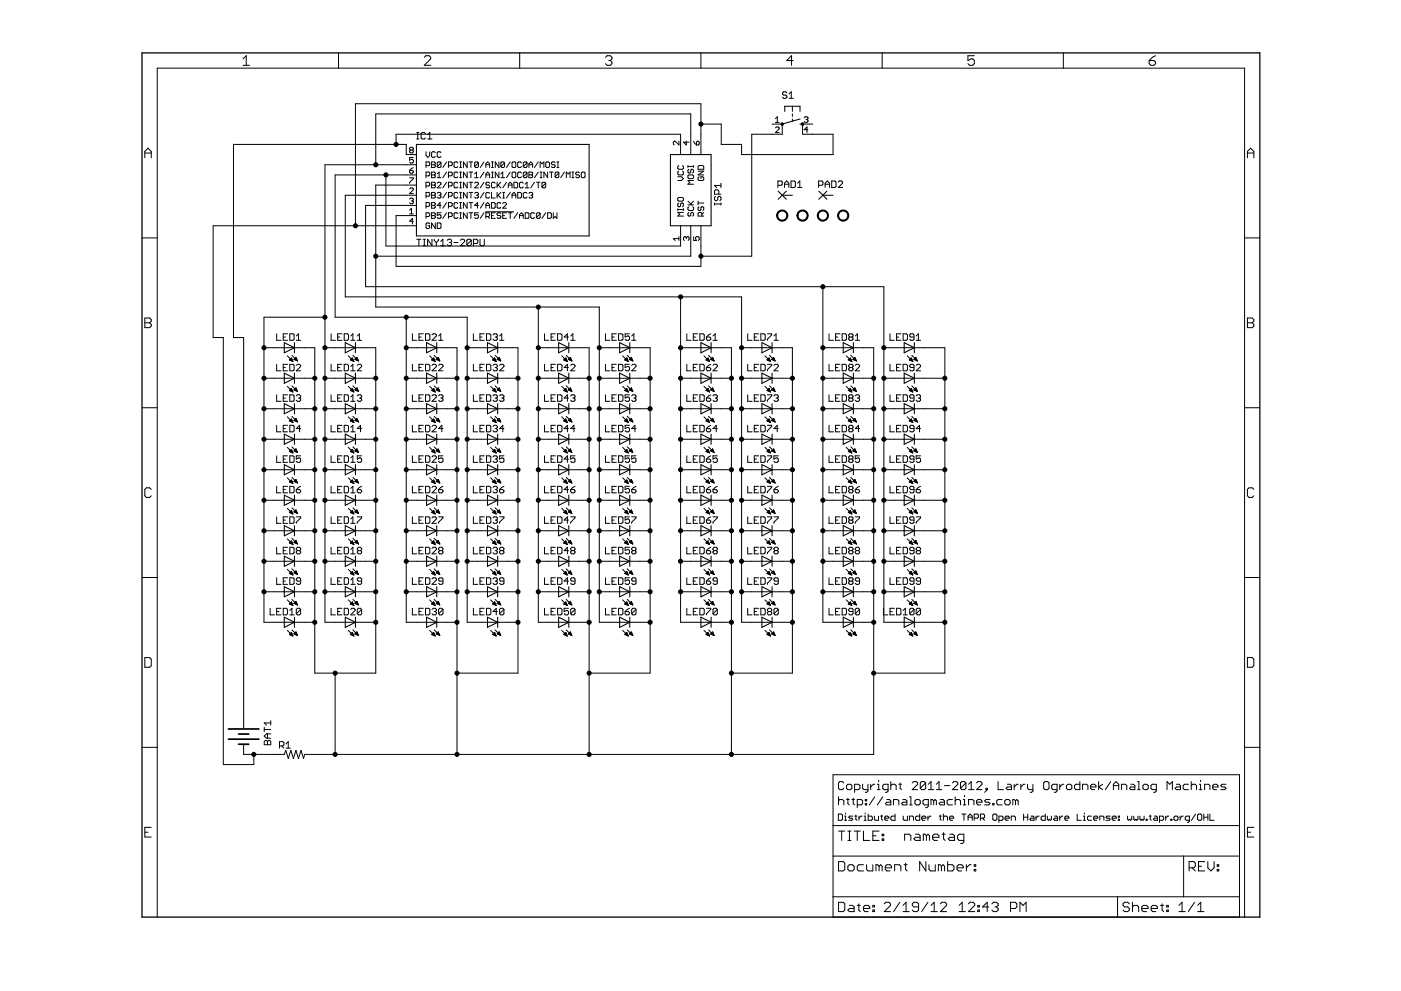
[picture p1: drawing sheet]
<svg xmlns="http://www.w3.org/2000/svg" width="420mm" height="297mm" viewBox="0 0 420 297" stroke-linecap="round" stroke-linejoin="round" font-family="sans-serif">
<g fill="#000" stroke="#000" stroke-width=".3">
<path d="M72.9 17.7l1-1zM72.9 19.6h1.9zM73.9 16.7v2.9zM101.5 15.9v4.5zM129.2 17.7l-2 1.9zM127.2 17.2l.5-.5zM127.7 16.7h1zM127.2 19.6h2zM129.2 17.2v.5zM128.7 16.7l.5 .5zM155.9 15.9v4.5zM181.6 17.2l.5-.5z"/>
<path d="M182.1 16.7h.9zM181.6 19.1l.5 .5zM183 16.7l.5 .5zM182.6 18.1h.4zM183 18.1l.5 .5zM182.1 19.6h.9zM183.5 17.2v.5zM183.5 17.7l-.5 .4zM183.5 18.6v.5zM183.5 19.1l-.5 .5zM210.2 15.9v4.5zM235.9 18.1h2z"/>
<path d="M237.4 16.7v2.9zM237.4 16.7l-1.5 1.4zM264.6 15.9v4.5zM290.3 16.7v1.4zM290.3 18.1l1-.4zM290.3 19.1l.5 .5zM291.3 17.7h.4zM291.7 17.7l.5 .4zM290.8 19.6h.9zM290.3 16.7h1.9zM292.2 18.1v1zM292.2 19.1l-.5 .5z"/>
<path d="M318.9 15.9v4.5zM344.6 18.1v1zM344.6 19.1l.5 .5zM345.1 19.6h1zM345.6 17.2l-1 .9zM346.6 19.1l-.5 .5zM344.6 18.1h1.5zM345.6 17.2l1-.5zM346.6 18.6v.5zM346.1 18.1l.5 .5zM47.2 20.4v254.5zM106.6 31.1v36.6z"/>
<path d="M112.7 34.1v15.3zM125 39.7h.6zM126.6 39.7l-.3 .3zM126.6 39.7h.7zM128.9 39.7v2zM112.7 34.1h94.5zM210.2 31.1v6.1zM106.6 31.1h103.6zM210.2 37.2h6.1zM231.5 37.2h3.1zM233.1 35l-.5 .6zM232.6 36.7h1.1z"/>
<path d="M232.6 39.7l1.1-1.1zM232.8 38.1l-.2 .2zM233.1 35v1.7zM232.8 38.1h.6zM232.6 39.7h1.1zM233.7 38.3v.3zM233.4 38.1l.3 .2zM234.7 27.9v.3zM234.7 28.2l.3 .3zM235 27.5l-.3 .4zM235 28.5h.6zM234.7 29.1l.3 .4z"/>
<path d="M235 27.5h.6zM235.6 28.5l.4 .3zM235 29.5h.6zM235.6 27.5l.4 .4zM236 28.8v.3zM235.6 29.5l.4-.4zM236.6 28.2l.7-.7zM236.6 29.5h1.4zM237.3 27.5v2zM237.6 34.1v.8zM237.6 35.7v.7zM237.6 31.9v1.5z"/>
<path d="M241.2 35.3l.3-.3zM241.2 38.9h1.1zM241.5 35h.5zM241.2 36.4l.3 .3zM242 35l.3 .3zM241.7 35.8h.3zM242 35.8l.3 .3zM241.5 36.7h.5zM242 38.1v1.6zM242 38.1l-.8 .8zM242.3 35.3v.3zM242 35.8l.3-.2z"/>
<path d="M242.3 36.1v.3zM242 36.7l.3-.3zM240.7 37.2h3zM47.2 20.4h326.1zM43.4 45.4v1.9zM43.4 45.4l1-1zM43.4 45.9h2zM44.4 44.4l1 1zM45.4 45.4v1.9zM70 43.3h48.8zM97.5 49.4h15.2zM100.5 52.4v42.7z"/>
<path d="M103.5 58.5v30.5zM112.7 55.5h9.1zM112.7 49.4h9.1zM115.7 52.4h6.1zM100.5 52.4h15.2zM118.8 43.3h3zM118.8 40.2v3.1zM121.8 58.5h3.1zM121.8 49.4h3.1zM121.8 52.4h3.1zM121.8 55.5h3.1zM121.8 46.3h3.1z"/>
<path d="M121.8 43.3v3zM103.5 58.5h18.3zM122.8 58l1.2-1.1zM122.8 59.7l.3-.3zM122.8 47.2v.8zM122.8 48l.6-.2zM122.8 51.1v.5zM122.8 51.6l.3 .3zM122.8 53.3h1.2zM122.8 54.7v.3zM122.8 44.4l.3-.2zM122.8 45.3v.3z"/>
<path d="M122.8 45.3l.3-.3zM122.8 44.4v.3zM122.8 56.6l.3-.3zM123.1 59.4h.6zM122.8 48.6l.3 .3zM123.1 51.9h.6zM123.1 44.2h.6zM122.8 45.6l.3 .2zM122.8 44.7l.3 .3zM123.1 45h.6zM123.4 47.8h.3zM122.8 51.1l.6-.6z"/>
<path d="M123.1 56.3h.6zM123.7 59.4l.3 .3zM123.7 47.8l.3 .2zM123.1 48.9h.6zM123.7 51.9l.3-.3zM122.8 51.1h.9zM123.7 44.2l.3 .2zM123.7 45l.3 .3zM123.1 45.8h.6zM122.8 58h1.2zM124 56.6v.3zM123.7 56.3l.3 .3z"/>
<path d="M124 59.7v.2zM124 59.9l-.3 .3zM122.8 47.2h1.2zM124 48v.6zM124 48.6l-.3 .3zM123.4 50.5l.6-.3zM124 51.4v.2zM123.7 51.1l.3 .3zM124 53.3v.3zM124 53.6l-1.2 1.1zM124 44.4v.3zM124 44.7l-.3 .3z"/>
<path d="M124 45.3v.3zM124 45.6l-.3 .2zM125 41.7h.6zM125.3 39.7v2zM126.3 40v1.3zM126.3 41.3l.3 .4zM126.6 41.7h.7zM127.3 41.7l.3-.4zM127.3 39.7l.3 .3zM127.8 57.7v1.7zM127.8 57.7h.8zM127.8 48.5v1.7z"/>
<path d="M127.8 48.5h.8zM127.8 51.6v1.7zM127.8 51.6h.8zM127.8 54.6v1.7zM127.8 54.6h.8zM127.8 45.5v1.1zM127.8 46.6l.5 .6zM128.9 39.7l-.7 .7zM128.2 41.7h1.3zM128.3 47.2l.6-.6zM128.6 57.7l.3 .3zM127.8 58.8h.8z"/>
<path d="M128.6 48.5l.3 .3zM127.8 49.7h.8zM128.6 51.6l.3 .3zM127.8 52.7h.8zM128.6 54.6l.3 .3zM127.8 55.8h.8zM128.9 58v.5zM128.9 58.5l-.3 .3zM128.9 48.8v.6zM128.9 49.4l-.3 .3zM128.9 51.9v.5zM128.9 52.4l-.3 .3z"/>
<path d="M128.9 54.9v.6zM128.6 55.8l.3-.3zM128.9 45.5v1.1zM129.4 57.7v1.7zM129.4 57.7h.9zM129.4 58.5h.9zM129.4 48.5v1.7zM129.4 48.5h.9zM129.4 49.4h.9zM129.4 51.6v1.7zM129.4 51.6h.9zM129.4 52.4h.9z"/>
<path d="M129.4 54.6v1.7zM129.4 54.6h.9zM129.4 55.5h.9zM129.4 45.8v1.1zM129.4 46.9l.3 .3zM129.4 45.8l.3-.3zM129.7 47.2h.6zM130.3 57.7l.3 .3zM130.3 58.5l.3 .3zM129.4 59.4h.9zM130.3 48.5l.3 .3zM130.3 49.4l.3 .3z"/>
<path d="M129.4 50.2h.9zM130.3 51.6l.3 .3zM130.3 52.4l.3 .3zM129.4 53.3h.9zM130.3 54.6l.3 .3zM130.3 55.5l.3 .3zM129.4 56.3h.9zM129.7 45.5h.6zM130.3 47.2l.3-.3zM130.6 58v.2zM130.6 58.2l-.3 .3zM130.6 58.8v.3z"/>
<path d="M130.6 59.1l-.3 .3zM130.6 48.8v.3zM130.6 49.1l-.3 .3zM130.6 49.7v.2zM130.6 49.9l-.3 .3zM130.6 51.9v.2zM130.6 52.1l-.3 .3zM130.6 52.7v.3zM130.6 53l-.3 .3zM130.6 54.9v.3zM130.6 55.2l-.3 .3zM130.6 55.8v.2z"/>
<path d="M130.3 56.3l.3-.3zM130.3 45.5l.3 .3zM131.1 58l.3-.3zM131.1 48.8v1.1zM131.1 48.8l.3-.3zM131.1 49.9l1.1-1.1zM131.1 52.1l.6-.5zM131.1 53.3h1.1zM131.1 56.3l1.1-1.1zM131.1 45.8v1.1zM131.1 46.9l.3 .3zM131.4 57.7h.6z"/>
<path d="M131.1 59.1l.3 .3zM131.4 48.5h.6zM131.1 49.9l.3 .3zM131.4 54.6l-.3 .3zM131.4 45.5l-.3 .3zM131.4 47.2h.6zM131.7 51.6v1.7zM132 57.7l.2 .3zM131.7 58.5h.3zM132 58.5l.2 .3zM131.4 59.4h.6zM132 48.5l.2 .3z"/>
<path d="M131.4 50.2h.6zM131.4 54.6h.6zM131.4 45.5h.6zM132 47.2l.2-.3zM132.2 58v.2zM132.2 58.2l-.2 .3zM132.2 58.8v.3zM132 59.4l.2-.3zM132.2 48.8v1.1zM132 50.2l.2-.3zM131.1 56.3h1.1zM132.2 54.9v.3z"/>
<path d="M132 54.6l.2 .3zM132 45.5l.2 .3zM133.9 57.7l-1.1 1.7zM133.9 48.5l-1.1 1.7zM133.9 51.6l-1.1 1.7zM133.9 54.6l-1.1 1.7zM134.5 57.7v1.7zM134.5 57.7h.8zM134.5 48.5v1.7zM134.5 48.5h.8zM134.5 51.6v1.7zM134.5 51.6h.8z"/>
<path d="M134.5 54.6v1.7zM134.5 54.6h.8zM135.3 57.7l.3 .3zM134.5 58.8h.8zM135.3 48.5l.3 .3zM134.5 49.7h.8zM135.3 51.6l.3 .3zM134.5 52.7h.8zM135.3 54.6l.3 .3zM134.5 55.8h.8zM135.6 58v.5zM135.3 58.8l.3-.3z"/>
<path d="M135.6 48.8v.6zM135.3 49.7l.3-.3zM135.6 51.9v.5zM135.3 52.7l.3-.3zM135.6 54.9v.6zM135.3 55.8l.3-.3zM136.2 58v1.1zM136.2 59.1l.3 .3zM136.2 48.8v1.1zM136.2 49.9l.3 .3zM136.2 51.9v1.1zM136.2 53l.3 .3z"/>
<path d="M136.2 54.9v1.1zM136.2 56l.3 .3zM136.2 58l.3-.3zM136.5 59.4h.5zM136.2 48.8l.3-.3zM136.5 50.2h.5zM136.2 51.9l.3-.3zM136.5 53.3h.5zM136.2 54.9l.3-.3zM136.5 56.3h.5zM136.5 57.7h.5zM137 59.4l.3-.3z"/>
<path d="M136.5 48.5h.5zM137 50.2l.3-.3zM136.5 51.6h.5zM137 53.3l.3-.3zM136.5 54.6h.5zM137 56.3l.3-.3zM137 57.7l.3 .3zM137 48.5l.3 .3zM137 51.6l.3 .3zM137 54.6l.3 .3zM137.9 59.4h.5zM137.9 57.7h.5z"/>
<path d="M137.9 50.2h.5zM137.9 48.5h.5zM137.9 53.3h.5zM137.9 51.6h.5zM137.9 56.3h.5zM137.9 54.6h.5zM138.1 57.7v1.7zM138.1 48.5v1.7zM138.1 51.6v1.7zM138.1 54.6v1.7zM139 57.7v1.7zM139 57.7l1.1 1.7z"/>
<path d="M139 48.5v1.7zM139 48.5l1.1 1.7zM139 51.6v1.7zM139 51.6l1.1 1.7zM139 54.6v1.7zM139 54.6l1.1 1.7zM140.1 57.7v1.7zM140.1 48.5v1.7zM140.1 51.6v1.7zM140.1 54.6v1.7zM140.7 57.7h1.1zM140.7 48.5h1.1z"/>
<path d="M140.7 51.6h1.1zM140.7 54.6h1.1zM141.2 57.7v1.7zM141.2 48.5v1.7zM141.2 51.6v1.7zM141.2 54.6v1.7zM142.3 58l.3-.3zM142.3 48.8v1.1zM142.3 48.8l.3-.3zM142.3 49.9l1.2-1.1zM142.3 52.1l.6-.5zM142.3 53.3h1.2z"/>
<path d="M142.3 56.3l1.2-1.1zM142.6 57.7h.6zM142.3 59.1l.3 .3zM142.6 48.5h.6zM142.3 49.9l.3 .3zM142.6 54.6l-.3 .3zM142.9 51.6v1.7zM143.2 57.7l.3 .3zM142.9 58.5h.3zM143.2 58.5l.3 .3zM142.6 59.4h.6zM143.2 48.5l.3 .3z"/>
<path d="M142.6 50.2h.6zM142.6 54.6h.6zM143.5 58v.2zM143.5 58.2l-.3 .3zM143.5 58.8v.3zM143.5 59.1l-.3 .3zM143.5 48.8v1.1zM143.5 49.9l-.3 .3zM142.3 56.3h1.2zM143.5 54.9v.3zM143.2 54.6l.3 .3zM145.1 57.7l-1.1 1.7z"/>
<path d="M145.1 48.5l-1.1 1.7zM145.1 51.6l-1.1 1.7zM145.1 54.6l-1.1 1.7zM145.7 58v1.1zM145.7 59.1l.3 .3zM145.7 49.1v1.1zM145.7 49.1l.6-.6zM145.7 49.4h1.1zM145.7 52.1v1.2zM145.7 52.1l.6-.5zM145.7 52.4h1.1zM145.7 54.9v.3z"/>
<path d="M145.7 55.2l.3 .3zM146 57.7l-.3 .3zM146 59.4h.6zM146 54.6l-.3 .3zM146 55.5h.6zM145.7 56l.3 .3zM146.3 48.5l.5 .6zM146.3 51.6l.5 .5zM146 57.7h.6zM146.6 59.4l.2-.3zM146 54.6h.6zM146.6 55.5l.2 .3z"/>
<path d="M146 56.3h.6zM146.6 57.7l.2 .3zM146.8 49.1v1.1zM146.8 52.1v1.2zM146.6 54.6l.2 .3zM146.8 55.8v.2zM146.8 56l-.2 .3zM147.4 57.7v1.7zM147.4 59.4h1.1zM147.4 50.2h.6zM147.4 48.5h.6zM147.4 53.3h.6z"/>
<path d="M147.4 51.6h.6zM147.4 54.9v1.1zM147.4 56l.3 .3zM147.7 48.5v1.7zM147.7 51.6v1.7zM147.7 54.6l-.3 .3zM147.7 56.3h.5zM147.7 54.6h.5zM148.2 56.3l.3-.3zM148.2 54.6l.3 .3zM148.5 48.5v1.7zM148.5 48.5l1.1 1.7z"/>
<path d="M148.5 51.6v1.7zM148.5 51.6l1.1 1.7zM149.1 57.7v1.7zM149.1 58.8l1.1-1.1zM149.1 54.6v1.7zM149.1 55.8l1.1-1.2zM149.4 58.5l.8 .9zM149.4 55.5l.8 .8zM149.6 48.5v1.7zM149.6 51.6v1.7zM150.2 48.8v1.1zM150.2 48.8l.3-.3z"/>
<path d="M150.2 49.9l1.1-1.1zM150.2 52.1l.6-.5zM150.2 53.3h1.1zM150.5 48.5h.5zM150.2 49.9l.3 .3zM150.8 59.4h.5zM150.8 57.7h.5zM150.8 51.6v1.7zM151.9 54.6l-1.1 1.7zM151 57.7v1.7zM151 48.5l.3 .3zM150.5 50.2h.5z"/>
<path d="M151.3 48.8v1.1zM151 50.2l.3-.3zM153 57.7l-1.1 1.7zM153 48.5l-1.1 1.7zM153 51.6l-1.1 1.7zM152.4 55.2v1.1zM152.4 55.2l.6-.6zM152.4 55.5h1.2zM153 54.6l.6 .6zM153.6 58.2v1.2zM153.6 58.2l.5-.5zM153.6 58.5h1.1z"/>
<path d="M153.6 48.8v1.1zM153.6 49.9l.2 .3zM153.6 51.9v1.1zM153.6 53l.2 .3zM153.6 55.2v1.1zM153.6 48.8l.2-.3zM153.8 50.2h.6zM153.8 51.6l-.2 .3zM153.8 53.3h.6zM154.1 57.7l.6 .5zM154.1 54.6v1.7zM154.1 56.3h.9z"/>
<path d="M153.8 48.5h.6zM154.4 50.2l.3-.3zM153.8 51.6h.6zM154.4 53.3l.3-.3zM154.7 58.2v1.2zM154.7 48.8v1.1zM154.4 48.5l.3 .3zM154.7 51.9v1.1zM154.4 51.6l.3 .3zM155 56.3l.3-.3zM154.1 54.6h.9zM155.3 57.7v1.7z"/>
<path d="M155.3 59.4h.8zM155.3 48.8v1.1zM155.3 49.9l.2 .3zM155.3 51.9v1.1zM155.3 53l.2 .3zM155.3 54.9v1.1zM155 54.6l.3 .3zM155.5 48.5l-.2 .3zM155.5 50.2h.6zM155.5 51.6l-.2 .3zM155.5 53.3h.6zM155.8 54.9v1.1z"/>
<path d="M155.8 56l.3 .3zM156.1 59.4l.3-.3zM155.3 57.7h.8zM155.5 48.5h.6zM156.1 50.2l.3-.3zM155.5 51.6h.6zM156.1 53.3l.3-.3zM155.8 54.9l.3-.3zM156.1 56.3h.6zM156.4 58v1.1zM156.1 57.7l.3 .3zM156.1 48.5l.3 .3z"/>
<path d="M156.1 51.6l.3 .3zM156.1 54.6h.6zM156.9 56l-.2 .3zM156.9 58v1.1zM156.9 59.1l.3 .3zM156.9 48.8v1.1zM156.9 48.8l.3-.3zM156.9 49.9l1.2-1.1zM156.9 51.9v1.1zM156.9 51.9l.3-.3zM156.9 53l1.2-1.1zM156.7 54.6l.2 .3z"/>
<path d="M156.9 58l.3-.3zM157.2 59.4h.6zM157.2 48.5h.6zM156.9 49.9l.3 .3zM157.2 51.6h.6zM156.9 53l.3 .3zM158.1 54.6l-.6 .6zM157.5 56.3h1.1zM157.2 57.7h.6zM158.1 59.1l-.3 .3zM157.8 48.5l.3 .3zM157.2 50.2h.6z"/>
<path d="M157.8 51.6l.3 .3zM157.2 53.3h.6zM157.8 57.7l.3 .3zM158.1 48.8v1.1zM158.1 49.9l-.3 .3zM158.1 51.9v1.1zM158.1 53l-.3 .3zM158.1 54.6v1.7zM158.6 58l.3-.3zM158.6 49.1v1.1zM158.6 49.1l.6-.6zM158.6 49.4h1.1z"/>
<path d="M158.6 51.6v1.7zM158.6 51.6h.9zM158.6 52.4h.9zM158.9 57.7h.6zM158.6 59.1l.3 .3zM159.2 48.5l.5 .6zM160.3 54.6l-1.1 1.7zM159.5 57.7l.2 .3zM159.2 58.5h.3zM159.5 58.5l.2 .3zM158.9 59.4h.6zM159.5 51.6l.2 .3z"/>
<path d="M159.5 52.4l.2 .3zM158.6 53.3h.9zM159.7 58v.2zM159.7 58.2l-.2 .3zM159.7 58.8v.3zM159.7 59.1l-.2 .3zM159.7 49.1v1.1zM159.7 51.9v.2zM159.7 52.1l-.2 .3zM159.7 52.7v.3zM159.7 53l-.2 .3zM161.4 48.5l-1.1 1.7z"/>
<path d="M161.4 51.6l-1.1 1.7zM160.9 54.6h1.1zM161.4 54.6v1.7zM162 48.5v1.7zM162 48.5l.5 .6zM162 53.3h.5zM162 51.6h.5zM162.3 51.6v1.7zM162.5 49.1l.6-.6zM162.5 54.9v1.1zM162.5 54.9l.3-.3zM162.5 56l1.2-1.1z"/>
<path d="M162.8 54.6h.6zM162.5 56l.3 .3zM163.1 48.5v1.7zM163.1 51.6v1.7zM163.1 51.6l1.1 1.7zM163.4 54.6l.3 .3zM162.8 56.3h.6zM163.7 54.9v1.1zM163.7 56l-.3 .3zM163.7 48.8v1.1zM163.7 49.9l.3 .3zM163.7 48.8l.3-.3z"/>
<path d="M164 50.2h.5zM164.2 51.6v1.7zM164 48.5h.5zM164.5 50.2l.3-.3zM164.8 48.8v1.1zM164.5 48.5l.3 .3zM164.8 51.6h1.1zM165.4 48.8v.3zM165.4 49.1l.2 .3zM165.4 51.6v1.7zM165.4 48.8l.2-.3zM165.6 49.4h.6z"/>
<path d="M165.4 49.9l.2 .3zM165.6 48.5h.6zM166.2 49.4l.3 .3zM165.6 50.2h.6zM166.2 48.5l.3 .3zM166.5 49.7v.2zM166.5 49.9l-.3 .3zM166.5 51.9v1.1zM166.5 51.9l.3-.3zM166.5 53l1.1-1.1zM166.8 51.6h.5zM166.5 53l.3 .3z"/>
<path d="M167 50.2h.6zM167 48.5h.6zM167.3 48.5v1.7zM167.3 51.6l.3 .3zM166.8 53.3h.5zM167.6 51.9v1.1zM167.6 53l-.3 .3zM169.3 51.6l-1.1 1.7zM169.8 51.6v1.7zM169.8 51.6l.6 .5zM170.4 52.1l.6-.5zM171 51.6v1.7z"/>
<path d="M171.5 53.3h.6zM171.5 51.6h.6zM171.8 51.6v1.7zM172.7 51.9v.2zM172.7 52.1l.2 .3zM172.9 51.6l-.2 .3zM172.9 52.4h.6zM172.7 53l.2 .3zM172.9 51.6h.6zM173.5 52.4l.3 .3zM172.9 53.3h.6zM173.5 51.6l.3 .3z"/>
<path d="M173.8 52.7v.3zM173.5 53.3l.3-.3zM174.3 51.9v1.1zM174.3 53l.3 .3zM174.3 51.9l.3-.3zM174.6 53.3h.6zM174.6 51.6h.6zM175.2 53.3l.3-.3zM175.5 51.9v1.1zM175.2 51.6l.3 .3zM201.9 42.6v.6zM201.9 43.2l.3 .3z"/>
<path d="M202.2 42.3l-.3 .3zM202.2 42.3h.3zM203.3 59.5v.5zM203.3 54.1h1.1zM203.3 51.6v.5zM203.3 52.1l.3 .3zM203.3 49.9v.6zM203.3 50.5l.3 .2zM203.3 59.5l.3-.3zM203.3 51.6l.3-.3zM203.6 52.4h1.1zM203.3 49.9l.3-.3z"/>
<path d="M203.6 50.7h1.1zM203.6 42.3v1.2zM202.5 42.3l1.1 1.2zM204.1 40.2v6.1zM118.8 40.2h85.3zM204.4 54.1l.6-.5zM203.3 53h1.1zM203.6 59.2h1.1zM205 52.1l-.3 .3zM204.7 50.7l.3-.2zM204.7 59.2l.3 .3zM204.4 53l.6 .6z"/>
<path d="M205 51.6v.5zM204.7 51.3l.3 .3zM205 49.9v.6zM204.7 49.6l.3 .3zM205 42.6l.8 .9zM205.8 42.3v1.2zM206.3 55.2l.6-.5zM206.3 54.1h1.7zM206.3 52.7v.6zM206.3 53.3l.3 .3zM206.3 51v.6zM206.3 51.6l.3 .3z"/>
<path d="M206.3 49.6v.6zM206.6 53.6h1.1zM206.3 52.7l.3-.3zM206.6 50.7l-.3 .3zM206.6 51.9h.3zM205 42.6h1.7zM206.3 54.1l.6 .6zM206.9 51.9l.3-.3zM207.2 51v.6zM207.4 50.7l-.2 .3zM207.2 40.2v6.1zM207.2 34.1v6.1z"/>
<path d="M207.4 50.7h.3zM207.7 53.6l.3-.3zM206.6 52.4h1.1zM207.7 50.7l.3 .3zM206.3 55.2h1.7zM208 52.7v.6zM207.7 52.4l.3 .3zM208 51v.6zM207.7 51.9l.3-.3zM208 49.6v.6zM206.3 49.9h1.7zM208 42.3l.3 .6z"/>
<path d="M208.3 42.9l.6 .6zM208.9 43.5h.5zM208.9 42.6v.9zM208.9 42.6l.2-.3zM209.4 53.3v.5zM209.4 53.8l.3 .3zM209.4 52.4l1.7-1.1zM209.4 50.7h1.7zM209.4 49.9v.8zM209.7 43.2l-.3 .3zM209.1 42.3h.3zM209.7 53l-.3 .3z"/>
<path d="M209.7 54.1h1.1zM209.4 49.9l.3-.3zM209.7 42.6v.6zM209.4 42.3l.3 .3zM210.2 53v.6zM210.2 40.2v6.1zM210.2 37.2v3zM210.8 54.1l.3-.3zM210.2 53h.6zM209.7 49.6h1.1zM211.1 53.3v.5zM210.8 53l.3 .3z"/>
<path d="M209.4 52.4h1.7zM209.4 51.3h1.7zM211.1 49.9v.8zM210.8 49.6l.3 .3zM214.3 59.2v.6zM214.3 59.8l.3 .4zM214.3 57.2v1zM214.3 57.2l.3-.3zM214.3 55.6h1.9zM214.6 58.9l-.3 .3zM214.6 56.9h.6zM214.3 55.6l.6 .6z"/>
<path d="M215.2 59.2v.6zM215.2 59.2l.4-.3zM215.2 56.9l.4 .3zM215.6 58.9h.3zM215.6 57.2v1zM215.9 58.9l.3 .3zM216.2 59.2v.6zM215.9 60.2l.3-.4zM214.3 58.2h1.9zM216.2 54.9v1.3zM216.3 37.2v6.1zM222.4 43.3v3z"/>
<path d="M216.3 43.3h6.1zM225.4 40.2h6.1zM231.5 40.2h3.1zM233.3 54.3v1.9zM233.3 54.3h1zM234.3 54.3l.3 .3zM233.3 55.5h1zM234.6 37.2v3zM234.6 54.6v.6zM234.6 55.2l-.3 .3zM235.3 54.9v1.3zM235.3 54.9l.6-.6z"/>
<path d="M235.3 55.2h1.3zM235.9 54.3l.7 .6zM236.6 54.9v1.3zM237.2 54.3v1.9zM237.2 56.2h1zM234.6 58.5h3zM238.2 56.2l.3-.3zM237.2 54.3h1zM238.5 54.6v1.3zM238.2 54.3l.3 .3zM239.2 54.9l.7-.6zM239.2 56.2h1.3z"/>
<path d="M239.9 54.3v1.9zM240.7 37.2v3zM240.7 40.2h3zM243.7 40.2h6.1zM245.5 54.3v1.9zM245.5 54.3h1zM246.5 54.3l.3 .3zM245.5 55.5h1zM246.8 54.6v.6zM246.8 55.2l-.3 .3zM247.5 54.9v1.3zM247.5 54.9l.6-.6z"/>
<path d="M247.5 55.2h1.3zM248.1 54.3l.7 .6zM248.8 54.9v1.3zM249.4 54.3v1.9zM249.4 56.2h1zM246.8 58.5h3zM249.8 40.2v6.1zM222.4 46.3h27.4zM250.4 56.2l.3-.3zM249.4 54.3h1zM250.7 54.6v1.3zM250.4 54.3l.3 .3z"/>
<path d="M251.4 56.2l1.3-1.3zM251.7 54.3l-.3 .3zM251.7 54.3h.7zM251.4 56.2h1.3zM252.7 54.6v.3zM252.4 54.3l.3 .3zM374.1 45.4v1.9zM374.1 45.4l1-1zM374.1 45.9h1.9zM375.1 44.4l.9 1zM376 45.4v1.9zM42.6 71.3h4.6z"/>
<path d="M63.9 67.7v33.5zM63.9 67.7h42.7zM109.6 61.6v24.3zM112.7 55.5v21.3zM112.7 76.8v15.2zM115.7 52.4v21.3zM118.8 64.6v15.2zM118.8 64.6h3zM121.8 64.6h3.1zM121.8 61.6h3.1zM121.8 67.7h3.1zM106.6 67.7h15.2z"/>
<path d="M109.6 61.6h12.2zM122.8 63l.6-.6zM122.8 64.1h1.2zM122.8 66.3h1.2zM122.8 60.8l.3 .3zM123.4 62.4v1.7zM123.4 60.2h.3zM123.7 60.2l.3 .3zM123.1 61.1h.6zM123.7 65.5v1.7zM122.8 66.3l.9-.8zM124 60.5v.3z"/>
<path d="M124 60.8l-.3 .3zM125 71.7h1.3zM125.6 71.7v2zM126.9 73.7h.7zM126.9 71.7h.7zM127.3 71.7v2zM127.8 63.8v1.6zM127.8 63.8h.8zM127.8 60.7v1.7zM127.8 60.7h.8zM127.8 67.1v1.1zM127.8 68.2l.2 .3z"/>
<path d="M128 66.8l-.2 .3zM128 68.5h.6zM128.2 71.7v2zM128.2 71.7l1.3 2zM128.6 63.8l.3 .3zM127.8 64.9h.8zM128.6 60.7l.3 .3zM127.8 61.8h.8zM128 66.8h.6zM128.6 68.5l.3-.3zM128.9 64.1v.5zM128.6 64.9l.3-.3z"/>
<path d="M128.9 61v.6zM128.9 61.6l-.3 .2zM128.6 66.8l.3 .3zM128.9 67.7v.5zM128.3 67.7h.6zM129.4 63.8v1.6zM129.4 63.8h.9zM129.4 64.6h.9zM129.4 60.7v1.7zM129.4 60.7h.9zM129.4 61.6h.9zM129.4 66.8v1.7z"/>
<path d="M129.4 66.8l1.2 1.7zM129.5 71.7v2zM130.2 71.7v.3zM130.2 72l.7 .7zM130.3 63.8l.3 .3zM130.3 64.6l.3 .3zM129.4 65.4h.9zM130.3 60.7l.3 .3zM130.3 61.6l.3 .2zM129.4 62.4h.9zM130.6 64.1v.2zM130.6 64.3l-.3 .3z"/>
<path d="M130.6 64.9v.3zM130.6 65.2l-.3 .2zM130.6 61v.3zM130.6 61.3l-.3 .3zM130.6 61.8v.3zM130.6 62.1l-.3 .3zM130.6 66.8v1.7zM130.9 72.7l.6-.7zM130.9 72.7v1zM131.1 63.8v.8zM131.1 64.6l.6-.3zM131.1 61.6h1.1z"/>
<path d="M131.1 66.8v1.7zM131.1 68.5h.9zM131.1 65.2l.3 .2zM131.5 71.7v.3zM131.7 64.3h.3zM132 64.3l.2 .3zM131.4 65.4h.6zM132 60.7v1.7zM132 60.7l-.9 .9zM132 68.5l.2-.3zM131.1 66.8h.9zM132.2 72.4l.6-.7z"/>
<path d="M132.2 73.7h1.3zM131.1 63.8h1.1zM132.2 64.6v.6zM132 65.4l.2-.2zM132.2 67.1v1.1zM132 66.8l.2 .3zM133.9 63.8l-1.1 1.6zM133.9 60.7l-1.1 1.7zM132.8 71.7v2zM134.1 72l.4-.3zM134.5 71.7h.6zM134.1 73.3l.4 .4z"/>
<path d="M134.5 63.8v1.6zM134.5 63.8h.8zM134.5 60.7v1.7zM134.5 60.7h.8zM135.1 71.7l.3 .3zM134.8 72.7h.3zM135.1 72.7l.3 .3zM134.5 73.7h.6zM135.3 63.8l.3 .3zM134.5 64.9h.8zM135.3 60.7l.3 .3zM134.5 61.8h.8z"/>
<path d="M135.4 72v.4zM135.4 72.4l-.3 .3zM135.4 73v.3zM135.4 73.3l-.3 .4zM135.6 64.1v.5zM135.3 64.9l.3-.3zM135.6 61v.6zM135.3 61.8l.3-.2zM136.1 72.7h1.3zM136.2 64.1v1.1zM136.2 65.2l.3 .2zM136.2 61v1.1z"/>
<path d="M136.2 62.1l.3 .3zM136.2 64.1l.3-.3zM136.5 65.4h.5zM136.2 61l.3-.3zM136.5 62.4h.5zM136.5 63.8h.5zM137 65.4l.3-.2zM136.5 60.7h.5zM137 62.4l.3-.3zM137 63.8l.3 .3zM137 60.7l.3 .3zM137.9 65.4h.5z"/>
<path d="M137.9 63.8h.5zM137.9 62.4h.5zM137.9 60.7h.5zM138.1 73.7l1.3-1.3zM138.1 63.8v1.6zM138.1 60.7v1.7zM138.4 71.7l-.3 .3zM139 63.8v1.6zM139 63.8l1.1 1.6zM139 60.7v1.7zM139 60.7l1.1 1.7zM138.4 71.7h.6z"/>
<path d="M138.1 73.7h1.3zM139.4 72v.4zM139 71.7l.4 .3zM140 72v1.3zM140 72l.4-.3zM140 73.3l1.3-1.3zM140.1 63.8v1.6zM140.1 60.7v1.7zM140.4 71.7h.6zM140 73.3l.4 .4zM140.7 63.8h1.1zM140.7 60.7h1.1z"/>
<path d="M141 71.7l.3 .3zM140.4 73.7h.6zM141.2 63.8v1.6zM141.2 60.7v1.7zM141.3 72v1.3zM141 73.7l.3-.4zM142 71.7v2zM142 71.7h1zM142.3 63.8v.8zM142.3 64.6l.6-.3zM142.3 61.6h1.2zM142.3 65.2l.3 .2z"/>
<path d="M142.9 64.3h.3zM143 71.7l.3 .3zM142 73h1zM143.2 64.3l.3 .3zM142.6 65.4h.6zM143.2 60.7v1.7zM143.2 60.7l-.9 .9zM143.3 72v.7zM143 73l.3-.3zM142.3 63.8h1.2zM143.5 64.6v.6zM143.5 65.2l-.3 .2z"/>
<path d="M144 71.7v1.6zM144 73.3l.3 .4zM145.1 63.8l-1.1 1.6zM145.1 60.7l-1.1 1.7zM144.3 73.7h.6zM144.9 73.7l.3-.4zM145.2 71.7v1.6zM145.6 63.5h8.5zM145.7 63.8v1.6zM145.7 63.8h.9zM145.7 61.3v1.1zM145.7 61.3l.6-.6z"/>
<path d="M145.7 61.6h1.1zM146.3 64.9l.5 .5zM146.3 60.7l.5 .6zM146.6 63.8l.2 .3zM145.7 64.9h.9zM146.8 64.1v.5zM146.8 64.6l-.2 .3zM146.8 61.3v1.1zM147.4 63.8v1.6zM147.4 65.4h1.1zM147.4 64.6h.6zM147.4 60.7v1.7z"/>
<path d="M147.4 62.4h.8zM148.5 62.1l-.3 .3zM147.4 60.7h.8zM147.4 63.8h1.1zM148.5 61v1.1zM148.2 60.7l.3 .3zM149.1 64.1v.2zM149.1 64.3l.3 .3zM149.1 61v1.1zM149.1 62.1l.3 .3zM149.1 64.1l.3-.3zM149.4 64.6h.5z"/>
<path d="M149.1 65.2l.3 .2zM149.1 61l.3-.3zM149.4 62.4h.5zM149.4 63.8h.5zM149.9 64.6l.3 .3zM149.4 65.4h.5zM149.4 60.7h.5zM149.9 62.4l.3-.3zM149.9 63.8l.3 .3zM150.2 64.9v.3zM150.2 65.2l-.3 .2zM149.9 60.7l.3 .3z"/>
<path d="M150.8 63.8v1.6zM150.8 65.4h1.1zM150.8 64.6h.5zM150.8 62.4l1.1-1.1zM151 60.7l-.2 .3zM151 60.7h.6zM150.8 63.8h1.1zM150.8 62.4h1.1zM151.9 61v.3zM151.6 60.7l.3 .3zM152.4 63.8h1.2zM153 63.8v1.6z"/>
<path d="M155.3 63.8l-1.2 1.6zM155.8 64.3v1.1zM155.8 64.3l.6-.5zM155.8 64.6h1.1zM156.4 63.8l.5 .5zM156.9 64.3v1.1zM157.5 63.8v1.6zM157.5 65.4h.8zM158.3 65.4l.3-.2zM157.5 63.8h.8zM158.6 64.1v1.1zM158.3 63.8l.3 .3z"/>
<path d="M159.2 64.1v1.1zM159.2 65.2l.3 .2zM159.2 64.1l.3-.3zM159.5 65.4h.5zM159.5 63.8h.5zM160 65.4l.3-.2zM160 63.8l.3 .3zM160.9 64.1v1.1zM160.9 64.1l.2-.3zM160.9 65.2l1.1-1.1zM161.1 63.8h.6zM160.9 65.2l.2 .2z"/>
<path d="M161.7 63.8l.3 .3zM161.1 65.4h.6zM162 64.1v1.1zM162 65.2l-.3 .2zM163.7 63.8l-1.2 1.6zM164.2 63.8v1.6zM164.2 65.4h.9zM165.1 65.4l.3-.2zM164.2 63.8h.9zM165.4 64.1v1.1zM165.1 63.8l.3 .3zM165.9 63.8v1.6z"/>
<path d="M166.5 64.9l-.6 .5zM166.5 64.9l.5 .5zM167 63.8v1.6zM201.9 71.5h1.7zM201.9 71.5l.6 .6zM203.3 64.8l.5-.6zM203.3 63.7h1.7zM203.3 62.5v.6zM203.3 61.1v.6zM203.3 61.7l.3 .3zM203.3 60l.3 .3zM203.3 61.1l.3-.2z"/>
<path d="M203.6 62h.2zM203.6 60.3h1.1zM203.6 71v1.1zM203.3 63.7l.5 .5zM203.8 62l.3-.3zM204.1 61.1v.6zM204.1 61.1l.3-.2zM204.1 67.7v6zM115.7 73.7h88.4zM204.4 60.9h.3zM204.7 60.9l.3 .2zM204.7 60.3l.3-.3z"/>
<path d="M203.3 64.8h1.7zM205 62.5v.6zM203.3 62.8h1.7zM205 61.1v.6zM205 61.7l-.3 .3zM205 59.5v.5zM205 71.2v.6zM205 71.2l.3-.2zM205 71.8l.3 .3zM205.3 71h.2zM205.5 71l.3 .2zM205.8 71.2v.3z"/>
<path d="M205.8 71.2l.3-.2zM206.1 71h.3zM206.3 63.9v.6zM206.3 64.5l.3 .3zM206.3 62.3v.5zM206.3 62.8l.3 .3zM206.3 61.4h1.7zM206.4 71l.3 .2zM206.3 63.9l.3-.2zM206.6 64.8h.3zM206.3 62.3l.3-.3zM206.6 63.1h1.1z"/>
<path d="M206.7 71.2v.6zM206.7 71.8l-.3 .3zM206.9 64.8l.3-.3zM207.2 63.9v.6zM207.2 63.9l.2-.2zM207.2 61.1l.8-.8zM207.2 67.7v6zM207.2 73.7v3.1zM112.7 76.8h94.5zM207.4 63.7h.3zM206.3 60.3l1.1 1.1zM207.7 63.7l.3 .2z"/>
<path d="M207.7 63.1l.3-.3zM208 63.9v.6zM207.7 64.8l.3-.3zM208 62.3v.5zM207.7 62l.3 .3zM208 71v1.1zM208 72.1h.9zM208.6 71.2v.3zM208.6 71.2l.3-.2zM208.6 71.5l.3 .6zM208.9 71h.5zM209.4 63.9v.9z"/>
<path d="M209.4 63.9l.3-.2zM209.4 62.3v.5zM209.4 62.8l.3 .3zM209.4 60.3v1.1zM209.4 71l.3 .2zM209.7 63.7h.5zM209.4 62.3l.3-.3zM209.7 63.1h.2zM209.7 71.2v.6zM209.7 71.8l-.3 .3zM209.9 63.1l.3-.3zM210.2 63.7l.3 .2z"/>
<path d="M210.2 62.3v.5zM210.2 62.3l.3-.3zM210.2 67.7v6zM210.2 73.7v3.1zM210.2 76.8v3zM118.8 79.8h91.4zM210.2 76.8h15.2zM210.5 63.9v.9zM210.5 64.2l.6-.5zM210.5 62h.3zM210.8 62l.3 .3zM209.4 64.8h1.7z"/>
<path d="M211.1 62.3v.5zM210.8 63.1l.3-.3zM209.4 60.9h1.7zM214.3 60.8v.7zM214.6 60.2h.3zM214.9 60.2l.3-.4zM216.2 60.8v.7zM214.3 61.2h1.9zM225.4 40.2v36.6zM373.3 71.3h4.5zM43.4 95.3v2.9zM43.4 95.3h1.5z"/>
<path d="M43.4 96.8h1.5zM44.9 95.3l.5 .5zM44.9 96.8l.5 .4zM43.4 98.2h1.5zM45.4 95.8v.5zM44.9 96.8l.5-.5zM45.4 97.2v.5zM45.4 97.7l-.5 .5zM79.2 95.1h18.3zM97.5 49.4v45.7zM100.5 95.1h21.3zM103.5 89h100.6z"/>
<path d="M109.6 85.9h137.2zM112.7 92h48.7zM121.8 95.1v9.1zM121.8 95.1h18.3zM140.1 95.1v9.1zM161.4 92v12.2zM161.4 92h18.3zM179.7 92v12.2zM204.1 89v15.2zM204.1 89h18.3zM222.4 89v15.2zM246.8 85.9v18.3z"/>
<path d="M246.8 85.9h18.3zM265.1 85.9v18.3zM374.1 95.3v2.9zM374.1 95.3h1.4zM374.1 96.8h1.4zM375.5 95.3l.5 .5zM375.5 96.8l.5 .4zM374.1 98.2h1.4zM376 95.8v.5zM375.5 96.8l.5-.5zM376 97.2v.5zM376 97.7l-.5 .5z"/>
<path d="M63.9 101.2h3.1zM67 101.2v128zM70 43.3v57.9zM70 101.2h3.1zM79.2 104.2v9.2zM79.2 95.1v9.1zM82.2 104.2h3.1zM82.2 113.4h3.1zM79.2 113.4h3zM79.2 104.2h3zM83 100.1v1.9zM83 102h1.3z"/>
<path d="M83 109.2v1.9zM83 111.1h1.3zM83 118.3v2zM84.9 100.1v1.9zM84.9 102h1.3zM84.9 101h.7zM84.9 109.2v1.9zM84.9 111.1h1.3zM84.9 110.2h.7zM84.9 118.3v2zM84.9 119.3h.7zM85.3 104.2h3z"/>
<path d="M85.3 113.4h3zM86.2 106.7l1.6 1.7zM86.2 115.8l1.6 1.7zM84.9 100.1h1.3zM84.9 109.2h1.3zM84.9 118.3h1.3zM86.8 107.9l.6-.6zM86.8 117l.6-.6zM86.8 107.9h.8zM86.9 116.9h.7zM86.9 100.1v1.9zM86.9 102h1z"/>
<path d="M86.9 109.2v1.9zM86.9 111.1h1zM86.9 118.3v2zM86.9 117.1h.8zM87 107.7h.6zM87 116.8h.5zM87.1 108h.6zM87.1 107.6h.4zM87.2 116.6h.3zM87.2 107.4h.2zM87.3 117.2h.4zM87.4 107.3l.4 1.1z"/>
<path d="M87.4 116.4l.4 1.1zM87.4 108.2h.4zM87.5 106.5l1.7 1.7zM87.5 115.7l1.7 1.6zM87.6 117.4h.2zM86.8 107.9l1 .5zM86.8 117l1 .5zM87.9 102l.3-.3zM86.9 100.1h1zM87.9 111.1l.3-.3zM86.9 109.2h1zM86.9 118.3h1z"/>
<path d="M88.8 107.1l-.6 .6zM88.8 116.3l-.6 .6zM88.2 107.7h.8zM88.2 100.4v1.3zM87.9 100.1l.3 .3zM88.2 109.5v1.3zM87.9 109.2l.3 .3zM88.2 118.7v1.3zM87.9 118.3l.3 .4zM88.2 116.8h.8zM88.3 116.9h.7zM88.3 107.6h.6z"/>
<path d="M88.4 116.6h.5zM88.5 107.9h.6zM88.5 107.4h.4zM88.5 116.5h.4zM88.6 107.3h.2zM88.6 117.1h.5zM88.8 107.1l.4 1.1zM88.8 116.3l.4 1zM88.8 108h.3zM88.9 100.7l.6-.6zM88.9 102h1.3zM88.9 111.1l1.3-1.2z"/>
<path d="M88.9 118.7l.3-.4zM89 117.2h.2zM88.9 109.5l.3-.3zM89.2 118.3h.7zM88.2 107.7l1 .5zM88.2 116.9l1 .4zM89.5 100.1v1.9zM89.2 109.2h.7zM89.9 118.3l.3 .4zM89.5 119.3h.4zM89.9 119.3l.3 .3zM88.9 111.1h1.3z"/>
<path d="M90.2 109.5v.4zM89.9 109.2l.3 .3zM90.2 118.7v.3zM90.2 119l-.3 .3zM90.2 119.6v.4zM90.2 120l-.3 .3zM88.3 104.2h3.1zM88.3 113.4h3.1zM91.4 104.2h3zM91.4 113.4h3zM94.4 104.2v9.2zM94.4 113.4v9.1z"/>
<path d="M97.5 95.1v9.1zM97.5 104.2v9.2zM97.5 113.4v9.1zM99.3 100.1v1.9zM99.3 102h1.3zM99.3 109.2v1.9zM99.3 111.1h1.3zM99.3 118.3v2zM100.5 104.2h3zM100.5 113.4h3zM97.5 104.2h3zM97.5 113.4h3z"/>
<path d="M101.3 100.1v1.9zM101.3 102h1.3zM101.3 101h.6zM101.3 109.2v1.9zM101.3 111.1h1.3zM101.3 110.2h.6zM101.3 118.3v2zM101.3 119.3h.6zM101.3 100.1h1.3zM101.3 109.2h1.3zM101.3 118.3h1.3zM103.2 100.1v1.9z"/>
<path d="M103.2 102h1zM103.2 109.2v1.9zM103.2 111.1h1zM103.2 118.3v2zM103.5 104.2h3.1zM103.5 113.4h3.1zM104.2 102l.3-.3zM103.2 100.1h1zM104.2 111.1l.3-.3zM103.2 109.2h1zM103.2 118.3h1zM104.5 106.7l1.6 1.7z"/>
<path d="M104.5 115.8l1.6 1.7zM104.5 100.4v1.3zM104.2 100.1l.3 .3zM104.5 109.5v1.3zM104.2 109.2l.3 .3zM104.5 118.7v1.3zM104.2 118.3l.3 .4zM105.7 107.3l-.6 .6zM105.7 116.4l-.6 .6zM105.1 107.9h.8zM105.2 116.9h.7zM105.8 100.1l-.6 .6z"/>
<path d="M105.2 102h1.3zM105.8 109.2l-.6 .7zM105.2 111.1h1.3zM105.8 118.3l-.6 .7zM105.2 117.1h.8zM105.2 107.7h.7zM105.3 116.8h.5zM105.4 108h.6zM105.4 107.6h.4zM105.5 116.6h.3zM105.5 107.4h.2zM105.6 117.2h.4z"/>
<path d="M105.7 107.3l.4 1.1zM105.7 116.4l.4 1.1zM105.7 108.2h.3zM105.8 100.1v1.9zM105.8 109.2v1.9zM105.8 118.3v2zM105.8 106.5l1.7 1.7zM105.8 115.7l1.7 1.6zM105.9 117.4h.2zM105.1 107.9l1 .5zM105.1 117l1 .5zM106.4 107.7l.6-.6z"/>
<path d="M106.4 116.9l.6-.6zM106.4 107.7h.9zM106.5 116.8h.8zM106.6 116.9h.7zM106.6 107.6h.6zM106.7 116.6h.5zM106.7 107.9h.7zM106.8 107.4h.4zM106.8 116.5h.3zM106.9 107.3h.2zM106.9 117.1h.5zM107 107.1l.5 1.1z"/>
<path d="M107 116.3l.5 1zM107.1 108h.3zM107.1 100.7l.7-.6zM107.1 102h1.4zM107.1 111.1l1.4-1.2zM107.1 118.7l.4-.4zM107.3 117.2h.2zM107.1 109.5l.4-.3zM107.5 118.3h.6zM106.4 107.7l1.1 .5zM106.4 116.9l1.1 .4zM107.8 100.1v1.9z"/>
<path d="M107.5 109.2h.6zM108.1 118.3l.4 .4zM107.8 119.3h.3zM108.1 119.3l.4 .3zM107.1 111.1h1.4zM108.5 109.5v.4zM108.1 109.2l.4 .3zM108.5 118.7v.3zM108.1 119.3l.4-.3zM108.5 119.6v.4zM108.1 120.3l.4-.3zM106.6 104.2h3z"/>
<path d="M106.6 113.4h3zM109.6 104.2h3.1zM109.6 113.4h3.1zM112.7 104.2v9.2zM112.7 113.4v9.1zM121.8 104.2v9.2zM121.8 113.4v9.1zM121.8 104.2h3.1zM123.7 100.1v1.9zM123.7 102h1.3zM123.7 109.2v1.9zM123.7 111.1h1.3z"/>
<path d="M123.7 118.3v2zM124.9 104.2h3zM124.9 113.4h3zM121.8 113.4h3.1zM125.6 100.1v1.9zM125.6 102h1.3zM125.6 101h.7zM125.6 109.2v1.9zM125.6 111.1h1.3zM125.6 110.2h.7zM125.6 118.3v2zM125.6 119.3h.7z"/>
<path d="M125.6 100.1h1.3zM125.6 109.2h1.3zM125.6 118.3h1.3zM127.6 100.1v1.9zM127.6 102h1zM127.6 109.2v1.9zM127.6 111.1h1zM127.6 118.3v2zM127.9 104.2h3.1zM127.9 113.4h3.1zM128.6 102l.3-.3zM127.6 100.1h1z"/>
<path d="M128.6 111.1l.3-.3zM127.6 109.2h1zM127.6 118.3h1zM128.8 106.7l1.7 1.7zM128.8 115.8l1.7 1.7zM128.9 100.4v1.3zM128.6 100.1l.3 .3zM128.9 109.5v1.3zM128.6 109.2l.3 .3zM128.9 118.7v1.3zM128.6 118.3l.3 .4zM130 107.3l-.5 .6z"/>
<path d="M130 116.4l-.5 .6zM129.5 107.9h.8zM129.5 116.9h.8zM129.6 102l1.3-1.3zM129.6 111.1l1.3-1.2zM129.6 117.1h.7zM129.6 107.7h.6zM129.7 116.8h.5zM129.8 108h.6zM129.8 107.6h.4zM129.8 116.6h.4zM129.6 100.4l.3-.3z"/>
<path d="M129.6 109.5l.3-.3zM129.6 118.7l.3-.4zM129.9 107.4h.2zM129.9 117.2h.5zM130 107.3l.5 1.1zM130 116.4l.5 1.1zM130.1 108.2h.3zM130.2 106.5l1.7 1.7zM130.2 115.7l1.7 1.6zM130.3 117.4h.2zM129.5 107.9l1 .5zM129.5 117l1 .5z"/>
<path d="M129.9 100.1h.7zM129.9 109.2h.7zM129.9 118.3h.7zM130.8 107.7l.6-.6zM130.8 116.9l.6-.6zM130.8 107.7h.9zM129.6 102h1.3zM130.9 100.4v.3zM130.6 100.1l.3 .3zM129.6 111.1h1.3zM130.9 109.5v.4zM130.6 109.2l.3 .3z"/>
<path d="M130.9 118.7v.3zM130.6 118.3l.3 .4zM130.9 116.8h.8zM131 116.9h.7zM131 107.6h.6zM131.1 116.6h.5zM131.1 107.9h.6zM131.1 107.4h.5zM131.2 116.5h.3zM131.3 107.3h.2zM131.3 117.1h.5zM131.4 107.1l.5 1.1z"/>
<path d="M131.4 116.3l.5 1zM131.5 108h.3zM131.5 100.7l.7-.6zM131.5 102h1.3zM131.5 111.1l1.3-1.2zM131.5 118.7l.4-.4zM131.7 117.2h.1zM131.5 109.5l.4-.3zM131.9 118.3h.6zM130.8 107.7l1.1 .5zM130.8 116.9l1.1 .4zM132.2 100.1v1.9z"/>
<path d="M131.9 109.2h.6zM132.5 118.3l.3 .4zM132.2 119.3h.3zM132.5 119.3l.3 .3zM131.5 111.1h1.3zM132.8 109.5v.4zM132.5 109.2l.3 .3zM132.8 118.7v.3zM132.5 119.3l.3-.3zM132.8 119.6v.4zM132.5 120.3l.3-.3zM131 104.2h3z"/>
<path d="M131 113.4h3zM134 104.2h3.1zM134 113.4h3.1zM137.1 104.2v9.2zM137.1 113.4v9.1zM140.1 104.2v9.2zM140.1 113.4v9.1zM142 100.1v1.9zM142 102h1.3zM142 109.2v1.9zM142 111.1h1.3zM142 118.3v2z"/>
<path d="M143.2 104.2h3zM143.2 113.4h3zM140.1 113.4h3.1zM140.1 104.2h3.1zM143.9 100.1v1.9zM143.9 102h1.3zM143.9 101h.7zM143.9 109.2v1.9zM143.9 111.1h1.3zM143.9 110.2h.7zM143.9 118.3v2zM143.9 119.3h.7z"/>
<path d="M143.9 100.1h1.3zM143.9 109.2h1.3zM143.9 118.3h1.3zM145.9 100.1v1.9zM145.9 102h1zM145.9 109.2v1.9zM145.9 111.1h1zM145.9 118.3v2zM146.2 104.2h3zM146.2 113.4h3zM146.9 102l.3-.3zM145.9 100.1h1z"/>
<path d="M146.9 111.1l.3-.3zM145.9 109.2h1zM145.9 118.3h1zM147.1 106.7l1.7 1.7zM147.1 115.8l1.7 1.7zM147.2 100.4v1.3zM146.9 100.1l.3 .3zM147.2 109.5v1.3zM146.9 109.2l.3 .3zM147.2 118.7v1.3zM146.9 118.3l.3 .4zM147.7 107.9l.6-.6z"/>
<path d="M147.7 117l.6-.6zM147.7 107.9h.9zM147.8 116.9h.8zM147.8 100.4l.4-.3zM147.8 109.5l.4-.3zM147.8 118.7l.4-.4zM147.9 117.1h.7zM147.9 107.7h.6zM148 116.8h.5zM148 108h.7zM148.1 107.6h.4zM148.1 116.6h.3z"/>
<path d="M148.2 100.1h.6zM147.8 101.7l.4 .3zM148.2 109.2h.6zM147.8 110.8l.4 .3zM148.2 118.3h.6zM148.2 107.4h.2zM148.2 117.2h.5zM148.3 107.3l.5 1.1zM148.3 116.4l.5 1.1zM148.4 108.2h.3zM148.5 106.5l1.7 1.7zM148.5 115.7l1.7 1.6z"/>
<path d="M148.6 117.4h.2zM147.7 107.9l1.1 .5zM147.7 117l1.1 .5zM148.8 100.1l.4 .3zM148.5 101h.3zM148.8 101l.4 .3zM148.2 102h.6zM148.8 109.2l.4 .3zM148.5 110.2h.3zM148.8 110.2l.4 .3zM148.2 111.1h.6zM148.8 118.3l.4 .4z"/>
<path d="M148.5 119.3h.3zM148.8 119.3l.4 .3zM149.1 107.7l.6-.6zM149.1 116.9l.6-.6zM149.1 107.7h.9zM149.2 100.4v.3zM148.8 101l.4-.3zM149.2 101.3v.4zM148.8 102l.4-.3zM149.2 109.5v.4zM148.8 110.2l.4-.3zM149.2 110.5v.3z"/>
<path d="M148.8 111.1l.4-.3zM149.2 118.7v.3zM148.8 119.3l.4-.3zM149.2 119.6v.4zM148.8 120.3l.4-.3zM149.2 116.8h.7zM149.2 116.9h.8zM149.3 107.6h.6zM149.4 116.6h.5zM149.4 107.9h.6zM149.4 107.4h.4zM149.5 116.5h.3z"/>
<path d="M149.6 107.3h.2zM149.6 117.1h.5zM149.7 107.1l.5 1.1zM149.7 116.3l.5 1zM149.8 108h.3zM149.8 100.7l.7-.6zM149.8 102h1.3zM149.8 111.1l1.3-1.2zM149.8 118.7l.3-.4zM149.9 117.2h.2zM150.1 109.2l-.3 .3zM150.1 118.3h.7z"/>
<path d="M149.1 107.7l1.1 .5zM149.1 116.9l1.1 .4zM150.5 100.1v1.9zM150.1 109.2h.7zM150.8 118.3l.3 .4zM150.5 119.3h.3zM150.8 119.3l.3 .3zM149.8 111.1h1.3zM151.1 109.5v.4zM150.8 109.2l.3 .3zM151.1 118.7v.3zM150.8 119.3l.3-.3z"/>
<path d="M151.1 119.6v.4zM150.8 120.3l.3-.3zM149.2 104.2h3.1zM149.2 113.4h3.1zM152.3 104.2h3zM152.3 113.4h3zM155.3 104.2v9.2zM155.3 113.4v9.1zM161.4 104.2v9.2zM161.4 113.4v9.1zM163.3 100.1v1.9zM163.3 102h1.3z"/>
<path d="M163.3 109.2v1.9zM163.3 111.1h1.3zM163.3 118.3v2zM164.5 104.2h3zM164.5 113.4h3zM161.4 104.2h3.1zM161.4 113.4h3.1zM165.3 100.1v1.9zM165.3 102h1.3zM165.3 101h.6zM165.3 109.2v1.9zM165.3 111.1h1.3z"/>
<path d="M165.3 110.2h.6zM165.3 118.3v2zM165.3 119.3h.6zM165.3 100.1h1.3zM165.3 109.2h1.3zM165.3 118.3h1.3zM167.2 100.1v1.9zM167.2 102h1zM167.2 109.2v1.9zM167.2 111.1h1zM167.2 118.3v2zM167.5 104.2h3.1z"/>
<path d="M167.5 113.4h3.1zM168.2 102l.3-.3zM167.2 100.1h1zM168.2 111.1l.3-.3zM167.2 109.2h1zM167.2 118.3h1zM168.5 106.7l1.6 1.7zM168.5 115.8l1.6 1.7zM168.5 100.4v1.3zM168.2 100.1l.3 .3zM168.5 109.5v1.3zM168.2 109.2l.3 .3z"/>
<path d="M168.5 118.7v1.3zM168.2 118.3l.3 .4zM169.1 107.9l.6-.6zM169.1 117l.6-.6zM169.1 107.9h.8zM169.2 116.9h.7zM169.2 101h1.3zM169.2 110.2h1.3zM169.2 119.3h1.3zM169.2 117.1h.8zM169.2 107.7h.7zM169.3 116.8h.5z"/>
<path d="M169.4 108h.6zM169.4 107.6h.4zM169.5 116.6h.3zM169.5 107.4h.2zM169.5 117.2h.5zM169.7 107.3l.4 1.1zM169.7 116.4l.4 1.1zM169.7 108.2h.4zM169.8 106.5l1.7 1.7zM169.8 115.7l1.7 1.6zM169.9 117.4h.2zM169.1 107.9l1 .5z"/>
<path d="M169.1 117l1 .5zM170.2 100.1v1.9zM169.2 101l1-.9zM170.2 109.2v1.9zM170.2 109.2l-1 1zM169.2 119.3l1-1zM170.4 107.7l.6-.6zM170.4 116.9l.6-.6zM170.5 107.7h.8zM170.5 116.8h.8zM170.6 116.9h.7zM170.6 107.6h.6z"/>
<path d="M170.7 116.6h.5zM170.8 107.9h.6zM170.8 107.4h.4zM170.8 116.5h.3zM170.9 107.3h.2zM170.9 117.1h.5zM171 107.1l.5 1.1zM171 116.3l.5 1zM171.1 108h.3zM171.2 100.7l.6-.6zM171.2 102h1.2zM171.2 111.1l1.2-1.2z"/>
<path d="M171.2 118.7l.3-.4zM171.3 117.2h.2zM171.5 109.2l-.3 .3zM171.5 118.3h.6zM170.4 107.7l1.1 .5zM170.4 116.9l1.1 .4zM171.8 100.1v1.9zM171.5 109.2h.6zM172.1 118.3l.3 .4zM171.8 119.3h.3zM172.1 119.3l.3 .3zM171.2 111.1h1.2z"/>
<path d="M172.4 109.5v.4zM172.1 109.2l.3 .3zM172.4 118.7v.3zM172.4 119l-.3 .3zM172.4 119.6v.4zM172.4 120l-.3 .3zM170.6 104.2h3zM170.6 113.4h3zM173.6 104.2h3.1zM173.6 113.4h3.1zM176.7 104.2v9.2zM176.7 113.4v9.1z"/>
<path d="M179.7 104.2v9.2zM179.7 113.4v9.1zM181.6 100.1v1.9zM181.6 102h1.3zM181.6 109.2v1.9zM181.6 111.1h1.3zM181.6 118.3v2zM182.8 104.2h3zM182.8 113.4h3zM179.7 104.2h3.1zM179.7 113.4h3.1zM183.5 100.1v1.9z"/>
<path d="M183.5 102h1.3zM183.5 101h.7zM183.5 109.2v1.9zM183.5 111.1h1.3zM183.5 110.2h.7zM183.5 118.3v2zM183.5 119.3h.7zM183.5 100.1h1.3zM183.5 109.2h1.3zM183.5 118.3h1.3zM185.5 100.1v1.9zM185.5 102h1z"/>
<path d="M185.5 109.2v1.9zM185.5 111.1h1zM185.5 118.3v2zM185.8 104.2h3.1zM185.8 113.4h3.1zM186.5 102l.3-.3zM185.5 100.1h1zM186.5 111.1l.3-.3zM185.5 109.2h1zM185.5 118.3h1zM186.7 106.7l1.7 1.7zM186.7 115.8l1.7 1.7z"/>
<path d="M186.8 100.4v1.3zM186.5 100.1l.3 .3zM186.8 109.5v1.3zM186.5 109.2l.3 .3zM186.8 118.7v1.3zM186.5 118.3l.3 .4zM187.3 107.9l.7-.6zM187.3 117l.7-.6zM187.4 107.9h.8zM187.5 116.9h.7zM187.5 100.1v.9zM187.5 101l.6-.3z"/>
<path d="M187.5 109.2v1zM187.5 110.2l.6-.3zM187.5 118.3v1zM187.5 119.3l.6-.3zM187.5 117.1h.8zM187.5 107.7h.7zM187.6 116.8h.5zM187.6 108h.7zM187.7 107.6h.4zM187.7 116.6h.3zM187.5 101.7l.3 .3zM187.5 110.8l.3 .3z"/>
<path d="M187.8 107.4h.2zM187.8 117.2h.5zM188 107.3l.4 1.1zM188 116.4l.4 1.1zM188 108.2h.3zM188.1 106.5l1.7 1.7zM188.1 115.7l1.7 1.6zM188.1 100.7h.3zM188.1 109.9h.3zM188.1 119h.3zM188.2 117.4h.2zM187.3 107.9l1.1 .5z"/>
<path d="M187.3 117l1.1 .5zM188.4 100.7l.4 .3zM187.8 102h.6zM188.4 109.9l.4 .3zM187.8 111.1h.6zM188.4 119l.4 .3zM189.3 107.1l-.6 .6zM188.7 116.9l.6-.6zM188.7 107.7h.9zM187.5 100.1h1.3zM188.8 101v.7zM188.4 102l.4-.3z"/>
<path d="M187.5 109.2h1.3zM188.8 110.2v.6zM188.4 111.1l.4-.3zM187.5 118.3h1.3zM188.8 119.3v.7zM188.4 120.3l.4-.3zM188.8 116.8h.7zM188.8 116.9h.8zM188.9 107.6h.6zM189 116.6h.5zM189 107.9h.7zM189 107.4h.5z"/>
<path d="M189.1 116.5h.3zM189.2 107.3h.2zM189.2 117.1h.5zM189.3 107.1l.5 1.1zM189.3 116.3l.5 1zM189.4 108h.3zM189.4 100.7l.7-.6zM189.4 102h1.3zM189.4 111.1l1.3-1.2zM189.4 118.7l.4-.4zM189.6 117.2h.1zM189.8 109.2l-.4 .3z"/>
<path d="M189.8 118.3h.6zM188.7 107.7l1.1 .5zM188.7 116.9l1.1 .4zM190.1 100.1v1.9zM189.8 109.2h.6zM190.4 118.3l.3 .4zM190.1 119.3h.3zM190.4 119.3l.3 .3zM189.4 111.1h1.3zM190.7 109.5v.4zM190.4 109.2l.3 .3zM190.7 118.7v.3z"/>
<path d="M190.7 119l-.3 .3zM190.7 119.6v.4zM190.7 120l-.3 .3zM188.9 104.2h3zM188.9 113.4h3zM191.9 104.2h3.1zM191.9 113.4h3.1zM195 104.2v9.2zM195 113.4v9.1zM204.1 104.2v9.2zM204.1 113.4v9.1zM206 100.1v1.9z"/>
<path d="M206 102h1.3zM206 109.2v1.9zM206 111.1h1.3zM206 118.3v2zM207.2 104.2h3zM207.2 113.4h3zM204.1 104.2h3.1zM204.1 113.4h3.1zM207.9 100.1v1.9zM207.9 102h1.3zM207.9 101h.7zM207.9 109.2v1.9z"/>
<path d="M207.9 111.1h1.3zM207.9 110.2h.7zM207.9 118.3v2zM207.9 119.3h.7zM207.9 100.1h1.3zM207.9 109.2h1.3zM207.9 118.3h1.3zM209.9 100.1v1.9zM209.9 102h1zM209.9 109.2v1.9zM209.9 111.1h1zM209.9 118.3v2z"/>
<path d="M210.2 104.2h3.1zM210.2 113.4h3.1zM210.9 102l.3-.3zM209.9 100.1h1zM210.9 111.1l.3-.3zM209.9 109.2h1zM209.9 118.3h1zM211.1 106.7l1.7 1.7zM211.1 115.8l1.7 1.7zM211.2 100.4v1.3zM210.9 100.1l.3 .3zM211.2 109.5v1.3z"/>
<path d="M210.9 109.2l.3 .3zM211.2 118.7v1.3zM210.9 118.3l.3 .4zM211.7 107.9l.6-.6zM211.7 117l.6-.6zM211.8 107.9h.8zM211.8 116.9h.8zM211.9 101v.7zM211.9 101.7l.3 .3zM211.9 110.2v.6zM211.9 110.8l.3 .3zM211.9 119.3v.7z"/>
<path d="M211.9 120l.3 .3zM211.9 117.1h.7zM211.9 107.7h.6zM212 116.8h.5zM212 108h.7zM212 107.6h.5zM212.1 116.6h.3zM212.2 102h.6zM212.2 111.1h.6zM212.2 107.4h.2zM212.2 117.2h.5zM212.3 107.3l.5 1.1z"/>
<path d="M212.3 116.4l.5 1.1zM212.4 108.2h.3zM212.5 106.5l1.7 1.7zM212.5 115.7l1.7 1.6zM212.5 100.4l-.6 .6zM212.5 109.5l-.6 .7zM212.5 118.7l-.6 .6zM212.6 117.4h.1zM211.7 107.9l1.1 .5zM211.7 117l1.1 .5zM212.8 102l.3-.3zM211.9 101h.9z"/>
<path d="M212.8 111.1l.3-.3zM211.9 110.2h.9zM211.9 119.3h.9zM213.1 107.7l.6-.6zM213.1 116.9l.6-.6zM213.1 107.7h.9zM212.5 100.4l.6-.3zM213.1 101.3v.4zM212.8 101l.3 .3zM212.5 109.5l.6-.3zM213.1 110.5v.3zM212.8 110.2l.3 .3z"/>
<path d="M212.5 118.7l.6-.4zM213.1 119.6v.4zM212.8 119.3l.3 .3zM213.2 116.8h.7zM213.2 116.9h.8zM213.3 107.6h.6zM213.3 116.6h.6zM213.4 107.9h.6zM213.4 107.4h.4zM213.5 116.5h.3zM213.6 107.3h.2zM213.6 117.1h.5z"/>
<path d="M213.7 107.1l.5 1.1zM213.7 116.3l.5 1zM213.8 108h.3zM213.8 100.7l.7-.6zM213.8 102h1.3zM213.8 111.1l1.3-1.2zM213.8 118.7l.3-.4zM214 117.2h.1zM214.1 109.2l-.3 .3zM214.1 118.3h.7zM213.1 107.7l1.1 .5zM213.1 116.9l1.1 .4z"/>
<path d="M214.5 100.1v1.9zM214.1 109.2h.7zM214.8 118.3l.3 .4zM214.5 119.3h.3zM214.8 119.3l.3 .3zM213.8 111.1h1.3zM215.1 109.5v.4zM214.8 109.2l.3 .3zM215.1 118.7v.3zM215.1 119l-.3 .3zM215.1 119.6v.4zM215.1 120l-.3 .3z"/>
<path d="M213.3 104.2h3zM213.3 113.4h3zM216.3 104.2h3.1zM216.3 113.4h3.1zM219.4 104.2v9.2zM219.4 113.4v9.1zM222.4 104.2v9.2zM222.4 113.4v9.1zM224.2 100.1v1.9zM224.2 102h1.4zM224.2 109.2v1.9zM224.2 111.1h1.4z"/>
<path d="M224.2 118.3v2zM225.4 104.2h3.1zM225.4 113.4h3.1zM222.4 113.4h3zM222.4 104.2h3zM226.2 100.1v1.9zM226.2 102h1.3zM226.2 101h.7zM226.2 109.2v1.9zM226.2 111.1h1.3zM226.2 110.2h.7zM226.2 118.3v2z"/>
<path d="M226.2 119.3h.7zM226.2 100.1h1.3zM226.2 109.2h1.3zM226.2 118.3h1.3zM228.2 100.1v1.9zM228.2 102h1zM228.2 109.2v1.9zM228.2 111.1h1zM228.2 118.3v2zM228.5 104.2h3zM228.5 113.4h3zM229.2 102l.3-.3z"/>
<path d="M228.2 100.1h1zM229.2 111.1l.3-.3zM228.2 109.2h1zM228.2 118.3h1zM229.4 106.7l1.7 1.7zM229.4 115.8l1.7 1.7zM229.5 100.4v1.3zM229.2 100.1l.3 .3zM229.5 109.5v1.3zM229.2 109.2l.3 .3zM229.5 118.7v1.3zM229.2 118.3l.3 .4z"/>
<path d="M230 107.9l.6-.6zM230.6 116.4l-.6 .6zM230 107.9h.9zM230.1 116.9h.7zM230.1 100.1h1.3zM230.1 101.7v.3zM230.1 109.2h1.3zM230.1 110.8v.3zM230.1 118.3h1.3zM230.1 120v.3zM230.1 117.1h.8zM230.2 107.7h.6z"/>
<path d="M230.3 116.8h.5zM230.3 108h.6zM230.3 107.6h.5zM230.4 116.6h.3zM230.5 107.4h.2zM230.5 117.2h.5zM230.6 107.3l.5 1.1zM230.6 116.4l.5 1.1zM230.7 108.2h.3zM230.8 106.5l1.7 1.7zM230.8 115.7l1.7 1.6zM230.9 117.4h.1z"/>
<path d="M230 107.9l1.1 .5zM230 117l1.1 .5zM231.4 107.7l.6-.6zM231.4 116.9l.6-.6zM231.4 107.7h.8zM231.4 100.1v.3zM231.4 100.4l-1.3 1.3zM231.4 109.2v.3zM231.4 109.5l-1.3 1.3zM231.4 118.3v.4zM231.4 118.7l-1.3 1.3zM231.5 116.8h.7z"/>
<path d="M231.5 116.9h.8zM231.6 107.6h.6zM231.6 116.6h.6zM231.7 107.9h.6zM231.7 107.4h.4zM231.8 116.5h.3zM231.9 107.3h.2zM231.9 117.1h.4zM232 107.1l.5 1.1zM232 116.3l.5 1zM232.1 108h.3zM232.7 100.1l-.6 .6z"/>
<path d="M232.1 102h1.3zM232.1 111.1l1.3-1.2zM232.1 118.7l.3-.4zM232.2 117.2h.2zM232.4 109.2l-.3 .3zM232.4 118.3h.7zM231.4 107.7l1.1 .5zM231.4 116.9l1.1 .4zM232.7 100.1v1.9zM232.4 109.2h.7zM233.1 118.3l.3 .4zM232.7 119.3h.4z"/>
<path d="M233.1 119.3l.3 .3zM232.1 111.1h1.3zM233.4 109.5v.4zM233.1 109.2l.3 .3zM233.4 118.7v.3zM233.4 119l-.3 .3zM233.4 119.6v.4zM233.4 120l-.3 .3zM231.5 104.2h3.1zM231.5 113.4h3.1zM234.6 104.2h3zM234.6 113.4h3z"/>
<path d="M237.6 104.2v9.2zM237.6 113.4v9.1zM246.8 104.2v9.2zM246.8 113.4v9.1zM248.6 100.1v1.9zM248.6 102h1.3zM248.6 109.2v1.9zM248.6 111.1h1.3zM248.6 118.3v2zM249.8 104.2h3.1zM249.8 113.4h3.1zM246.8 104.2h3z"/>
<path d="M246.8 113.4h3zM250.6 100.1v1.9zM250.6 102h1.3zM250.6 101h.6zM250.6 109.2v1.9zM250.6 111.1h1.3zM250.6 110.2h.6zM250.6 118.3v2zM250.6 119.3h.6zM250.6 100.1h1.3zM250.6 109.2h1.3zM250.6 118.3h1.3z"/>
<path d="M252.6 100.1v1.9zM252.6 102h.9zM252.6 109.2v1.9zM252.6 111.1h.9zM252.6 118.3v2zM252.9 104.2h3zM252.9 113.4h3zM253.5 102l.4-.3zM252.6 100.1h.9zM253.5 111.1l.4-.3zM252.6 109.2h.9zM252.6 118.3h.9z"/>
<path d="M253.8 106.7l1.7 1.7zM253.8 115.8l1.7 1.7zM253.9 100.4v1.3zM253.5 100.1l.4 .3zM253.9 109.5v1.3zM253.5 109.2l.4 .3zM253.9 118.7v1.3zM253.5 118.3l.4 .4zM254.4 107.9l.6-.6zM254.4 117l.6-.6zM254.4 107.9h.9zM254.5 116.9h.7z"/>
<path d="M254.5 100.4l.3-.3zM254.5 101.3v.4zM254.5 101.3l.3-.3zM254.5 100.4v.3zM254.5 109.5l.3-.3zM254.5 110.5v.3zM254.5 110.5l.3-.3zM254.5 109.5v.4zM254.5 118.7l.3-.4zM254.5 119.6v.4zM254.5 119.6l.3-.3zM254.5 118.7v.3z"/>
<path d="M254.5 117.1h.8zM254.6 107.7h.6zM254.6 116.8h.6zM254.7 108h.6zM254.7 107.6h.4zM254.8 116.6h.3zM254.8 100.1h.7zM254.5 101.7l.3 .3zM254.5 100.7l.3 .3zM254.8 101h.7zM254.8 109.2h.7zM254.5 110.8l.3 .3z"/>
<path d="M254.5 109.9l.3 .3zM254.8 110.2h.7zM254.8 118.3h.7zM254.5 119l.3 .3zM254.8 119.3h.7zM254.9 107.4h.2zM254.9 117.2h.5zM255 107.3l.5 1.1zM255 116.4l.5 1.1zM255.1 108.2h.3zM255.2 106.5l1.6 1.7zM255.2 115.7l1.6 1.6z"/>
<path d="M255.2 117.4h.2zM254.4 107.9l1.1 .5zM254.4 117l1.1 .5zM255.5 100.1l.3 .3zM255.5 101l.3 .3zM254.8 102h.7zM255.5 109.2l.3 .3zM255.5 110.2l.3 .3zM254.8 111.1h.7zM255.5 118.3l.3 .4zM255.5 119.3l.3 .3zM256.4 107.1l-.6 .6z"/>
<path d="M256.4 116.3l-.6 .6zM255.8 107.7h.8zM255.8 100.4v.3zM255.8 100.7l-.3 .3zM255.8 101.3v.4zM255.8 101.7l-.3 .3zM255.8 109.5v.4zM255.8 109.9l-.3 .3zM255.8 110.5v.3zM255.8 110.8l-.3 .3zM255.8 118.7v.3zM255.8 119l-.3 .3z"/>
<path d="M255.8 119.6v.4zM255.8 120l-.3 .3zM255.9 116.8h.7zM255.9 116.9h.8zM255.9 107.6h.7zM256 116.6h.5zM256.1 107.9h.6zM256.1 107.4h.4zM256.2 116.5h.3zM256.2 107.3h.2zM256.3 117.1h.4zM256.4 107.1l.4 1.1z"/>
<path d="M256.4 116.3l.4 1zM256.4 108h.4zM257.1 100.1l-.6 .6zM256.5 102h1.3zM256.5 111.1l1.3-1.2zM256.5 118.7l.3-.4zM256.6 117.2h.2zM256.8 109.2l-.3 .3zM256.8 118.3h.7zM255.8 107.7l1 .5zM255.8 116.9l1 .4zM257.1 100.1v1.9z"/>
<path d="M256.8 109.2h.7zM257.5 118.3l.3 .4zM257.1 119.3h.4zM257.5 119.3l.3 .3zM256.5 111.1h1.3zM257.8 109.5v.4zM257.5 109.2l.3 .3zM257.8 118.7v.3zM257.8 119l-.3 .3zM257.8 119.6v.4zM257.8 120l-.3 .3zM255.9 104.2h3.1z"/>
<path d="M255.9 113.4h3.1zM259 104.2h3zM259 113.4h3zM262 104.2v9.2zM262 113.4v9.1zM265.1 104.2v9.2zM265.1 113.4v9.1zM266.9 100.1v1.9zM266.9 102h1.3zM266.9 109.2v1.9zM266.9 111.1h1.3zM266.9 118.3v2z"/>
<path d="M268.1 104.2h3.1zM268.1 113.4h3.1zM265.1 104.2h3zM265.1 113.4h3zM268.9 100.1v1.9zM268.9 102h1.3zM268.9 101h.6zM268.9 109.2v1.9zM268.9 111.1h1.3zM268.9 110.2h.6zM268.9 118.3v2zM268.9 119.3h.6z"/>
<path d="M268.9 100.1h1.3zM268.9 109.2h1.3zM268.9 118.3h1.3zM270.8 100.1v1.9zM270.8 102h1zM270.8 109.2v1.9zM270.8 111.1h1zM270.8 118.3v2zM271.2 104.2h3zM271.2 113.4h3zM271.8 102l.3-.3zM270.8 100.1h1z"/>
<path d="M271.8 111.1l.3-.3zM270.8 109.2h1zM270.8 118.3h1zM272.1 106.7l1.6 1.7zM272.1 115.8l1.6 1.7zM272.1 100.4v1.3zM271.8 100.1l.3 .3zM272.1 109.5v1.3zM271.8 109.2l.3 .3zM272.1 118.7v1.3zM271.8 118.3l.3 .4zM272.7 107.9l.6-.6z"/>
<path d="M272.7 117l.6-.6zM272.7 107.9h.8zM272.8 116.9h.7zM272.8 101.7l.3 .3zM272.8 100.4v.3zM272.8 100.7l.3 .3zM272.8 110.8l.3 .3zM272.8 109.5v.4zM272.8 109.9l.3 .3zM272.8 120l.3 .3zM272.8 118.7v.3zM272.8 119l.3 .3z"/>
<path d="M272.8 117.1h.8zM272.9 107.7h.6zM272.9 116.8h.6zM273 108h.6zM273 107.6h.4zM273.1 116.6h.3zM273.1 102h.7zM273.1 100.1l-.3 .3zM273.1 101h1zM273.1 111.1h.7zM273.1 109.2l-.3 .3zM273.1 110.2h1z"/>
<path d="M273.1 118.3l-.3 .4zM273.1 119.3h1zM273.2 107.4h.1zM273.2 117.2h.4zM273.3 107.3l.4 1.1zM273.3 116.4l.4 1.1zM273.3 108.2h.4zM273.5 106.5l1.6 1.7zM273.5 115.7l1.6 1.6zM273.5 117.4h.2zM272.7 107.9l1 .5zM272.7 117l1 .5z"/>
<path d="M273.8 102l.3-.3zM273.1 100.1h.7zM273.8 111.1l.3-.3zM273.1 109.2h.7zM273.1 118.3h.7zM274.7 107.1l-.6 .6zM274.7 116.3l-.6 .6zM274.1 107.7h.8zM274.1 100.4v1.3zM273.8 100.1l.3 .3zM274.1 109.5v1.3zM273.8 109.2l.3 .3z"/>
<path d="M274.1 118.7v1.3zM273.8 118.3l.3 .4zM274.2 116.8h.7zM274.2 116.9h.8zM274.2 107.6h.6zM274.3 116.6h.5zM274.4 107.9h.6zM274.4 107.4h.4zM274.4 116.5h.4zM274.5 107.3h.2zM274.6 117.1h.4zM274.7 107.1l.4 1.1z"/>
<path d="M274.7 116.3l.4 1zM274.7 108h.3zM274.8 100.7l.6-.6zM274.8 102h1.3zM274.8 111.1l1.3-1.2zM274.8 118.7l.3-.4zM274.9 117.2h.2zM274.8 109.5l.3-.3zM275.1 118.3h.7zM274.1 107.7l1 .5zM274.1 116.9l1 .4zM275.4 100.1v1.9z"/>
<path d="M275.1 109.2h.7zM275.8 118.3l.3 .4zM275.4 119.3h.4zM275.8 119.3l.3 .3zM274.8 111.1h1.3zM276.1 109.5v.4zM275.8 109.2l.3 .3zM276.1 118.7v.3zM276.1 119l-.3 .3zM276.1 119.6v.4zM276.1 120l-.3 .3zM274.2 104.2h3.1z"/>
<path d="M274.2 113.4h3.1zM277.3 104.2h6.1zM277.3 113.4h6.1zM283.4 104.2v9.2zM283.4 113.4v9.1zM42.6 122.2h4.6zM79.2 122.5v9.2zM79.2 113.4v9.1zM82.2 122.5h3.1zM82.2 131.7h3.1zM79.2 131.7h3zM79.2 122.5h3z"/>
<path d="M83 120.3h1.3zM83 127.5v1.9zM83 129.4h1.3zM83 136.6v2zM83 138.6h1.3zM84.9 120.3h1.3zM84.9 127.5v1.9zM84.9 129.4h1.3zM84.9 128.5h.7zM84.9 136.6v2zM84.9 138.6h1.3zM84.9 137.6h.7z"/>
<path d="M85.3 122.5h3zM85.3 131.7h3zM86.2 124.9l1.6 1.7zM86.2 134.1l1.6 1.7zM84.9 127.5h1.3zM84.9 136.6h1.3zM86.8 126.2l.6-.6zM86.8 126.2h.9zM86.8 135.3l.6-.6zM86.9 135.2h.7zM86.9 120.3h1zM86.9 127.5v1.9z"/>
<path d="M86.9 129.4h1zM86.9 136.6v2zM86.9 138.6h1zM86.9 135.4h.8zM87 126h.6zM87 135.1h.5zM87.1 126.3h.6zM87.1 125.9h.4zM87.2 134.9h.3zM87.2 125.7h.2zM87.3 135.5h.4zM87.4 125.6l.4 1z"/>
<path d="M87.4 134.7l.4 1.1zM87.4 126.5h.4zM87.5 124.8l1.7 1.7zM87.5 133.9l1.7 1.7zM87.6 135.7h.2zM86.8 126.2l1 .4zM86.8 135.3l1 .5zM87.9 120.3l.3-.3zM87.9 129.4l.3-.3zM86.9 127.5h1zM87.9 138.6l.3-.3zM86.9 136.6h1z"/>
<path d="M88.8 125.4l-.6 .6zM88.2 126h.8zM88.8 134.6l-.6 .6zM88.2 127.8v1.3zM87.9 127.5l.3 .3zM88.2 136.9v1.4zM87.9 136.6l.3 .3zM88.2 135.1h.8zM88.3 125.9h.6zM88.3 135.2h.7zM88.4 134.9h.5zM88.5 125.7h.4z"/>
<path d="M88.5 126.2h.6zM88.5 134.8h.4zM88.6 125.6h.2zM88.6 135.4h.5zM88.8 125.4l.4 1.1zM88.8 134.6l.4 1zM88.8 126.3h.4zM88.9 128.5h1.3zM88.9 136.6v1zM88.9 137.6l.6-.3zM89 135.5h.2zM88.9 120l.3 .3z"/>
<path d="M88.9 138.3l.3 .3zM88.2 126l1 .5zM88.2 135.2l1 .4zM89.5 137.3h.4zM89.2 120.3h.7zM89.9 127.5v1.9zM88.9 128.5l1-1zM89.9 137.3l.3 .3zM89.2 138.6h.7zM88.9 136.6h1.3zM90.2 137.6v.7zM90.2 138.3l-.3 .3z"/>
<path d="M88.3 122.5h3.1zM88.3 131.7h3.1zM91.4 131.7h3zM91.4 122.5h3zM94.4 122.5v9.2zM94.4 131.7v9.1zM97.5 122.5v9.2zM97.5 131.7v9.1zM99.3 120.3h1.3zM99.3 127.5v1.9zM99.3 129.4h1.3zM99.3 136.6v2z"/>
<path d="M99.3 138.6h1.3zM100.5 122.5h3zM100.5 131.7h3zM97.5 131.7h3zM97.5 122.5h3zM101.3 120.3h1.3zM101.3 127.5v1.9zM101.3 129.4h1.3zM101.3 128.5h.6zM101.3 136.6v2zM101.3 138.6h1.3zM101.3 137.6h.6z"/>
<path d="M101.3 127.5h1.3zM101.3 136.6h1.3zM103.2 120.3h1zM103.2 127.5v1.9zM103.2 129.4h1zM103.2 136.6v2zM103.2 138.6h1zM103.5 122.5h3.1zM103.5 131.7h3.1zM104.2 120.3l.3-.3zM104.2 129.4l.3-.3zM103.2 127.5h1z"/>
<path d="M104.2 138.6l.3-.3zM103.2 136.6h1zM104.5 124.9l1.6 1.7zM104.5 134.1l1.6 1.7zM104.5 127.8v1.3zM104.2 127.5l.3 .3zM104.5 136.9v1.4zM104.2 136.6l.3 .3zM105.7 125.6l-.6 .6zM105.1 126.2h.8zM105.7 134.7l-.6 .6zM105.2 135.2h.7z"/>
<path d="M105.2 120.3h1.3zM105.2 128.1l.6-.6zM105.2 129.4h1.3zM105.2 137.3l.6-.7zM105.2 138.6h1.3zM105.2 126h.7zM105.2 135.4h.8zM105.3 135.1h.5zM105.4 126.3h.6zM105.4 125.9h.4zM105.5 134.9h.3zM105.5 125.7h.2z"/>
<path d="M105.6 135.5h.4zM105.7 125.6l.4 1zM105.7 134.7l.4 1.1zM105.7 126.5h.4zM105.8 127.5v1.9zM105.8 136.6v2zM105.8 124.8l1.7 1.7zM105.8 133.9l1.7 1.7zM105.9 135.7h.2zM105.1 126.2l1 .4zM105.1 135.3l1 .5zM106.4 126l.6-.6z"/>
<path d="M106.4 135.2l.6-.6zM106.4 126h.9zM106.5 135.1h.8zM106.6 125.9h.6zM106.6 135.2h.7zM106.7 134.9h.5zM106.7 125.7h.5zM106.8 126.2h.6zM106.8 134.8h.3zM106.9 125.6h.2zM106.9 135.4h.5zM107 125.4l.5 1.1z"/>
<path d="M107 134.6l.5 1zM107.1 126.3h.3zM107.1 128.5h1.4zM107.1 136.6v1zM107.1 137.6l.7-.3zM107.3 135.5h.2zM107.1 120l.4 .3zM107.1 138.3l.4 .3zM106.4 126l1.1 .5zM106.4 135.2l1.1 .4zM107.8 137.3h.3zM107.5 120.3h.6z"/>
<path d="M108.1 127.5v1.9zM108.1 127.5l-1 1zM108.1 137.3l.4 .3zM107.5 138.6h.6zM107.1 136.6h1.4zM108.5 137.6v.7zM108.1 138.6l.4-.3zM106.6 122.5h3zM106.6 131.7h3zM109.6 122.5h3.1zM109.6 131.7h3.1zM112.7 122.5v9.2z"/>
<path d="M112.7 131.7v9.1zM121.8 122.5v9.2zM121.8 131.7v9.1zM123.7 120.3h1.3zM123.7 127.5v1.9zM123.7 129.4h1.3zM123.7 136.6v2zM123.7 138.6h1.3zM124.9 122.5h3zM124.9 131.7h3zM121.8 122.5h3.1zM121.8 131.7h3.1z"/>
<path d="M125.6 120.3h1.3zM125.6 127.5v1.9zM125.6 129.4h1.3zM125.6 128.5h.7zM125.6 136.6v2zM125.6 138.6h1.3zM125.6 137.6h.7zM125.6 127.5h1.3zM125.6 136.6h1.3zM127.6 120.3h1zM127.6 127.5v1.9zM127.6 129.4h1z"/>
<path d="M127.6 136.6v2zM127.6 138.6h1zM127.9 122.5h3.1zM127.9 131.7h3.1zM128.6 120.3l.3-.3zM128.6 129.4l.3-.3zM127.6 127.5h1zM128.6 138.6l.3-.3zM127.6 136.6h1zM128.8 124.9l1.7 1.7zM128.8 134.1l1.7 1.7zM128.9 127.8v1.3z"/>
<path d="M128.6 127.5l.3 .3zM128.9 136.9v1.4zM128.6 136.6l.3 .3zM130 125.6l-.5 .6zM129.5 126.2h.8zM130 134.7l-.5 .6zM129.5 135.2h.8zM129.6 120.3l1.3-1.3zM129.6 129.4l1.3-1.3zM129.6 138.6l1.3-1.3zM129.6 126h.6zM129.6 135.4h.7z"/>
<path d="M129.7 135.1h.5zM129.8 125.9h.4zM129.8 126.3h.6zM129.8 134.9h.4zM129.6 127.8l.3-.3zM129.6 136.9l.3-.3zM129.9 125.7h.2zM129.9 135.5h.5zM130 125.6l.5 1zM130 134.7l.5 1.1zM130.1 126.5h.3zM130.2 124.8l1.7 1.7z"/>
<path d="M130.2 133.9l1.7 1.7zM130.3 135.7h.2zM129.5 126.2l1 .4zM129.5 135.3l1 .5zM129.9 127.5h.7zM129.9 136.6h.7zM130.8 126l.6-.6zM130.8 135.2l.6-.6zM130.8 126h.9zM129.6 120.3h1.3zM129.6 129.4h1.3zM130.9 127.8v.3z"/>
<path d="M130.6 127.5l.3 .3zM129.6 138.6h1.3zM130.9 136.9v.4zM130.6 136.6l.3 .3zM130.9 135.1h.8zM131 125.9h.6zM131 135.2h.7zM131 134.9h.6zM131.1 125.7h.5zM131.1 126.2h.6zM131.2 134.8h.3zM131.3 125.6h.2z"/>
<path d="M131.3 135.4h.5zM131.4 125.4l.5 1.1zM131.4 134.6l.5 1zM131.5 126.3h.3zM131.5 128.5h1.3zM131.5 136.6v1zM131.5 137.6l.7-.3zM131.7 135.5h.1zM131.5 120l.4 .3zM131.5 138.3l.4 .3zM130.8 126l1.1 .5zM130.8 135.2l1.1 .4z"/>
<path d="M132.2 137.3h.3zM131.9 120.3h.6zM132.5 127.5v1.9zM132.5 127.5l-1 1zM132.5 137.3l.3 .3zM131.9 138.6h.6zM131.5 136.6h1.3zM132.8 137.6v.7zM132.5 138.6l.3-.3zM131 122.5h3zM131 131.7h3zM134 131.7h3.1z"/>
<path d="M134 122.5h3.1zM137.1 122.5v9.2zM137.1 131.7v9.1zM140.1 122.5v9.2zM140.1 131.7v9.1zM142 120.3h1.3zM142 127.5v1.9zM142 129.4h1.3zM142 136.6v2zM142 138.6h1.3zM143.2 122.5h3zM143.2 131.7h3z"/>
<path d="M140.1 131.7h3.1zM140.1 122.5h3.1zM143.9 120.3h1.3zM143.9 127.5v1.9zM143.9 129.4h1.3zM143.9 128.5h.7zM143.9 136.6v2zM143.9 138.6h1.3zM143.9 137.6h.7zM143.9 127.5h1.3zM143.9 136.6h1.3zM145.9 120.3h1z"/>
<path d="M145.9 127.5v1.9zM145.9 129.4h1zM145.9 136.6v2zM145.9 138.6h1zM146.2 122.5h3zM146.2 131.7h3zM146.9 120.3l.3-.3zM146.9 129.4l.3-.3zM145.9 127.5h1zM146.9 138.6l.3-.3zM145.9 136.6h1zM147.1 124.9l1.7 1.7z"/>
<path d="M147.1 134.1l1.7 1.7zM147.2 127.8v1.3zM146.9 127.5l.3 .3zM147.2 136.9v1.4zM146.9 136.6l.3 .3zM147.7 126.2l.6-.6zM147.7 135.3l.6-.6zM147.7 126.2h.9zM147.8 135.2h.8zM147.8 127.8l.4-.3zM147.8 136.9l.4-.3zM147.9 126h.6z"/>
<path d="M147.9 135.4h.7zM148 135.1h.5zM148 126.3h.7zM148 125.9h.5zM148.1 134.9h.3zM147.8 120l.4 .3zM148.2 127.5h.6zM147.8 129.1l.4 .3zM148.2 136.6h.6zM147.8 138.3l.4 .3zM148.2 125.7h.2zM148.2 135.5h.5z"/>
<path d="M148.3 125.6l.5 1zM148.3 134.7l.5 1.1zM148.4 126.5h.3zM148.5 124.8l1.7 1.7zM148.5 133.9l1.7 1.7zM148.6 135.7h.2zM147.7 126.2l1.1 .4zM147.7 135.3l1.1 .5zM148.2 120.3h.6zM148.8 127.5l.4 .3zM148.5 128.5h.3zM148.8 128.5l.4 .3z"/>
<path d="M148.2 129.4h.6zM148.8 136.6l.4 .3zM148.5 137.6h.3zM148.8 137.6l.4 .3zM148.2 138.6h.6zM149.1 126l.6-.6zM149.1 135.2l.6-.6zM149.1 126h.9zM149.2 127.8v.3zM149.2 128.1l-.4 .4zM149.2 128.8v.3zM148.8 129.4l.4-.3z"/>
<path d="M149.2 136.9v.4zM149.2 137.3l-.4 .3zM149.2 137.9v.4zM148.8 138.6l.4-.3zM149.2 135.1h.7zM149.2 135.2h.8zM149.3 125.9h.6zM149.3 134.9h.6zM149.4 126.2h.6zM149.4 125.7h.4zM149.5 134.8h.3zM149.6 125.6h.2z"/>
<path d="M149.6 135.4h.5zM149.7 125.4l.5 1.1zM149.7 134.6l.5 1zM149.8 126.3h.3zM149.8 128.5h1.3zM149.8 136.6v1zM149.8 137.6l.7-.3zM150 135.5h.1zM149.8 120l.3 .3zM149.8 138.3l.3 .3zM149.1 126l1.1 .5zM149.1 135.2l1.1 .4z"/>
<path d="M150.5 137.3h.3zM150.1 120.3h.7zM150.8 127.5v1.9zM150.8 127.5l-1 1zM150.8 137.3l.3 .3zM150.1 138.6h.7zM149.8 136.6h1.3zM151.1 137.6v.7zM150.8 138.6l.3-.3zM149.2 122.5h3.1zM149.2 131.7h3.1zM152.3 131.7h3z"/>
<path d="M152.3 122.5h3zM155.3 122.5v9.2zM155.3 131.7v9.1zM161.4 122.5v9.2zM161.4 131.7v9.1zM163.3 120.3h1.3zM163.3 127.5v1.9zM163.3 129.4h1.3zM163.3 136.6v2zM163.3 138.6h1.3zM164.5 122.5h3zM164.5 131.7h3z"/>
<path d="M161.4 122.5h3.1zM161.4 131.7h3.1zM165.3 120.3h1.3zM165.3 127.5v1.9zM165.3 129.4h1.3zM165.3 128.5h.6zM165.3 136.6v2zM165.3 138.6h1.3zM165.3 137.6h.6zM165.3 127.5h1.3zM165.3 136.6h1.3zM167.2 120.3h1z"/>
<path d="M167.2 127.5v1.9zM167.2 129.4h1zM167.2 136.6v2zM167.2 138.6h1zM167.5 122.5h3.1zM167.5 131.7h3.1zM168.2 120.3l.3-.3zM168.2 129.4l.3-.3zM167.2 127.5h1zM168.2 138.6l.3-.3zM167.2 136.6h1zM168.5 124.9l1.6 1.7z"/>
<path d="M168.5 134.1l1.6 1.7zM168.5 127.8v1.3zM168.2 127.5l.3 .3zM168.5 136.9v1.4zM168.2 136.6l.3 .3zM169.1 126.2l.6-.6zM169.1 135.3l.6-.6zM169.1 126.2h.8zM169.1 135.2h.8zM169.2 128.5h1.3zM169.2 137.6h1.3zM169.2 135.4h.8z"/>
<path d="M169.2 126h.7zM169.3 135.1h.5zM169.4 126.3h.6zM169.4 125.9h.4zM169.5 134.9h.3zM169.5 125.7h.2zM169.6 135.5h.4zM169.7 125.6l.4 1zM169.7 134.7l.4 1.1zM169.7 126.5h.4zM169.8 124.8l1.7 1.7zM169.8 133.9l1.7 1.7z"/>
<path d="M169.9 135.7h.2zM169.1 126.2l1 .4zM169.1 135.3l1 .5zM170.2 118.3v2zM170.2 127.5v1.9zM169.2 128.5l1-1zM170.2 136.6v2zM170.2 136.6l-1 1zM170.4 126l.6-.6zM170.4 135.2l.6-.6zM170.5 126h.8zM170.5 135.1h.8z"/>
<path d="M170.6 135.2h.7zM170.6 125.9h.6zM170.7 134.9h.5zM170.8 126.2h.6zM170.8 125.7h.4zM170.8 134.8h.3zM170.9 125.6h.2zM170.9 135.4h.5zM171 125.4l.5 1.1zM171 134.6l.5 1zM171.1 126.3h.3zM171.2 128.5h1.2z"/>
<path d="M171.2 136.6v1zM171.2 137.6l.6-.3zM171.3 135.5h.2zM171.2 120l.3 .3zM171.2 138.3l.3 .3zM170.4 126l1.1 .5zM170.4 135.2l1.1 .4zM171.8 137.3h.3zM171.5 120.3h.6zM172.1 127.5v1.9zM172.1 127.5l-.9 1zM172.1 137.3l.3 .3z"/>
<path d="M171.5 138.6h.6zM171.2 136.6h1.2zM172.4 137.6v.7zM172.4 138.3l-.3 .3zM170.6 122.5h3zM170.6 131.7h3zM173.6 122.5h3.1zM173.6 131.7h3.1zM176.7 122.5v9.2zM176.7 131.7v9.1zM179.7 122.5v9.2zM179.7 131.7v9.1z"/>
<path d="M181.6 120.3h1.3zM181.6 127.5v1.9zM181.6 129.4h1.3zM181.6 136.6v2zM181.6 138.6h1.3zM182.8 122.5h3zM182.8 131.7h3zM179.7 122.5h3.1zM179.7 131.7h3.1zM183.5 120.3h1.3zM183.5 127.5v1.9zM183.5 129.4h1.3z"/>
<path d="M183.5 128.5h.7zM183.5 136.6v2zM183.5 138.6h1.3zM183.5 137.6h.7zM183.5 127.5h1.3zM183.5 136.6h1.3zM185.5 120.3h1zM185.5 127.5v1.9zM185.5 129.4h1zM185.5 136.6v2zM185.5 138.6h1zM185.8 122.5h3.1z"/>
<path d="M185.8 131.7h3.1zM186.5 120.3l.3-.3zM186.5 129.4l.3-.3zM185.5 127.5h1zM186.5 138.6l.3-.3zM185.5 136.6h1zM186.7 124.9l1.7 1.7zM186.7 134.1l1.7 1.7zM186.8 127.8v1.3zM186.5 127.5l.3 .3zM186.8 136.9v1.4zM186.5 136.6l.3 .3z"/>
<path d="M187.3 126.2l.7-.6zM187.3 135.3l.7-.6zM187.4 126.2h.8zM187.4 135.2h.8zM187.5 127.5v1zM187.5 128.5l.6-.4zM187.5 136.6v1zM187.5 137.6l.6-.3zM187.5 135.4h.8zM187.5 126h.7zM187.6 135.1h.5zM187.7 126.3h.6z"/>
<path d="M187.7 125.9h.4zM187.7 134.9h.3zM187.5 120l.3 .3zM187.5 129.1l.3 .3zM187.5 138.3l.3 .3zM187.8 125.7h.2zM187.9 135.5h.4zM188 125.6l.4 1zM188 134.7l.4 1.1zM188 126.5h.3zM188.1 124.8l1.7 1.7zM188.1 133.9l1.7 1.7z"/>
<path d="M188.1 128.1h.3zM188.1 137.3h.3zM188.2 135.7h.2zM187.3 126.2l1.1 .4zM187.3 135.3l1.1 .5zM187.8 120.3h.6zM188.4 128.1l.4 .4zM187.8 129.4h.6zM188.4 137.3l.4 .3zM187.8 138.6h.6zM188.7 126l.6-.6zM188.7 135.2l.6-.6z"/>
<path d="M188.7 126h.9zM187.5 127.5h1.3zM188.8 128.5v.6zM188.4 129.4l.4-.3zM187.5 136.6h1.3zM188.8 137.6v.7zM188.4 138.6l.4-.3zM188.8 135.1h.7zM188.9 135.2h.7zM188.9 125.9h.6zM189 134.9h.5zM189 126.2h.7z"/>
<path d="M189 125.7h.5zM189.1 134.8h.3zM189.2 125.6h.2zM189.2 135.4h.5zM189.3 125.4l.5 1.1zM189.3 134.6l.5 1zM189.4 126.3h.3zM189.4 128.5h1.3zM189.4 136.6v1zM189.4 137.6l.7-.3zM189.6 135.5h.2zM189.4 120l.4 .3z"/>
<path d="M189.4 138.3l.4 .3zM188.7 126l1.1 .5zM188.7 135.2l1.1 .4zM190.1 137.3h.3zM189.8 120.3h.6zM190.4 127.5v1.9zM190.4 127.5l-1 1zM190.4 137.3l.3 .3zM189.8 138.6h.6zM189.4 136.6h1.3zM190.7 137.6v.7zM190.7 138.3l-.3 .3z"/>
<path d="M188.9 122.5h3zM188.9 131.7h3zM191.9 131.7h3.1zM191.9 122.5h3.1zM195 122.5v9.2zM195 131.7v9.1zM204.1 122.5v9.2zM204.1 131.7v9.1zM206 120.3h1.3zM206 127.5v1.9zM206 129.4h1.3zM206 136.6v2z"/>
<path d="M206 138.6h1.3zM207.2 122.5h3zM207.2 131.7h3zM204.1 122.5h3.1zM204.1 131.7h3.1zM207.9 120.3h1.3zM207.9 127.5v1.9zM207.9 129.4h1.3zM207.9 128.5h.7zM207.9 136.6v2zM207.9 138.6h1.3zM207.9 137.6h.7z"/>
<path d="M207.9 127.5h1.3zM207.9 136.6h1.3zM209.9 120.3h1zM209.9 127.5v1.9zM209.9 129.4h1zM209.9 136.6v2zM209.9 138.6h1zM210.2 122.5h3.1zM210.2 131.7h3.1zM210.9 120.3l.3-.3zM210.9 129.4l.3-.3zM209.9 127.5h1z"/>
<path d="M210.9 138.6l.3-.3zM209.9 136.6h1zM211.1 124.9l1.7 1.7zM211.1 134.1l1.7 1.7zM211.2 127.8v1.3zM210.9 127.5l.3 .3zM211.2 136.9v1.4zM210.9 136.6l.3 .3zM211.7 126.2l.6-.6zM211.7 135.3l.6-.6zM211.8 126.2h.8zM211.8 135.2h.8z"/>
<path d="M211.9 128.5v.6zM211.9 129.1l.3 .3zM211.9 137.6v.7zM211.9 138.3l.3 .3zM211.9 135.4h.7zM211.9 126h.6zM212 135.1h.5zM212 126.3h.7zM212 125.9h.5zM212.1 134.9h.3zM212.2 120.3h.6zM212.2 129.4h.6z"/>
<path d="M212.2 138.6h.6zM212.2 125.7h.2zM212.2 135.5h.5zM212.3 125.6l.5 1zM212.3 134.7l.5 1.1zM212.4 126.5h.3zM212.5 124.8l1.7 1.7zM212.5 133.9l1.7 1.7zM212.5 127.8l-.6 .7zM212.5 136.9l-.6 .7zM212.6 135.7h.2zM211.7 126.2l1.1 .4z"/>
<path d="M211.7 135.3l1.1 .5zM212.8 120.3l.3-.3zM212.8 129.4l.3-.3zM211.9 128.5h.9zM212.8 138.6l.3-.3zM211.9 137.6h.9zM213.1 126l.6-.6zM213.1 126h.9zM213.1 135.2l.6-.6zM212.5 127.8l.6-.3zM213.1 128.8v.3zM212.8 128.5l.3 .3z"/>
<path d="M212.5 136.9l.6-.3zM213.1 137.9v.4zM212.8 137.6l.3 .3zM213.2 135.1h.7zM213.3 135.2h.7zM213.3 125.9h.6zM213.3 134.9h.6zM213.4 126.2h.6zM213.4 125.7h.4zM213.5 134.8h.3zM213.6 125.6h.2zM213.6 135.4h.5z"/>
<path d="M213.7 125.4l.5 1.1zM213.7 134.6l.5 1zM213.8 126.3h.3zM213.8 128.5h1.3zM213.8 136.6v1zM213.8 137.6l.7-.3zM214 135.5h.1zM213.8 120l.3 .3zM213.8 138.3l.3 .3zM213.1 126l1.1 .5zM213.1 135.2l1.1 .4zM214.5 137.3h.3z"/>
<path d="M214.1 120.3h.7zM214.8 127.5v1.9zM214.8 127.5l-1 1zM214.8 137.3l.3 .3zM214.1 138.6h.7zM213.8 136.6h1.3zM215.1 137.6v.7zM215.1 138.3l-.3 .3zM213.3 122.5h3zM213.3 131.7h3zM216.3 122.5h3.1zM216.3 131.7h3.1z"/>
<path d="M219.4 122.5v9.2zM219.4 131.7v9.1zM222.4 122.5v9.2zM222.4 131.7v9.1zM224.2 120.3h1.4zM224.2 127.5v1.9zM224.2 129.4h1.4zM224.2 136.6v2zM224.2 138.6h1.4zM225.4 122.5h3.1zM225.4 131.7h3.1zM222.4 131.7h3z"/>
<path d="M222.4 122.5h3zM226.2 120.3h1.3zM226.2 127.5v1.9zM226.2 129.4h1.3zM226.2 128.5h.7zM226.2 136.6v2zM226.2 138.6h1.3zM226.2 137.6h.7zM226.2 127.5h1.3zM226.2 136.6h1.3zM228.2 120.3h1zM228.2 127.5v1.9z"/>
<path d="M228.2 129.4h1zM228.2 136.6v2zM228.2 138.6h1zM228.5 122.5h3zM228.5 131.7h3zM229.2 120.3l.3-.3zM229.2 129.4l.3-.3zM228.2 127.5h1zM229.2 138.6l.3-.3zM228.2 136.6h1zM229.4 124.9l1.7 1.7zM229.4 134.1l1.7 1.7z"/>
<path d="M229.5 127.8v1.3zM229.2 127.5l.3 .3zM229.5 136.9v1.4zM229.2 136.6l.3 .3zM230.6 125.6l-.6 .6zM230 135.3l.6-.6zM230 126.2h.9zM230.1 135.2h.7zM230.1 127.5h1.3zM230.1 129.1v.3zM230.1 136.6h1.3zM230.1 138.3v.3z"/>
<path d="M230.2 135.4h.7zM230.2 126h.6zM230.3 135.1h.5zM230.3 126.3h.6zM230.3 125.9h.5zM230.4 134.9h.3zM230.5 125.7h.2zM230.5 135.5h.5zM230.6 125.6l.5 1zM230.6 134.7l.5 1.1zM230.7 126.5h.3zM230.8 124.8l1.7 1.7z"/>
<path d="M230.8 133.9l1.7 1.7zM230.9 135.7h.2zM230 126.2l1.1 .4zM230 135.3l1.1 .5zM231.4 126l.6-.6zM231.4 126h.9zM231.4 135.2l.6-.6zM231.4 127.5v.3zM231.4 127.8l-1.3 1.3zM231.4 136.6v.3zM231.4 136.9l-1.3 1.4zM231.5 135.1h.7z"/>
<path d="M231.5 135.2h.8zM231.6 125.9h.6zM231.6 134.9h.6zM231.7 126.2h.6zM231.7 125.7h.4zM231.8 134.8h.3zM231.9 125.6h.2zM231.9 135.4h.4zM232 125.4l.5 1.1zM232 134.6l.5 1zM232.1 126.3h.3zM232.1 128.5h1.3z"/>
<path d="M232.1 136.6v1zM232.1 137.6l.6-.3zM232.2 135.5h.2zM232.1 120l.3 .3zM232.1 138.3l.3 .3zM231.4 126l1.1 .5zM231.4 135.2l1.1 .4zM232.7 137.3h.4zM232.4 120.3h.7zM233.1 127.5v1.9zM233.1 127.5l-1 1zM233.1 137.3l.3 .3z"/>
<path d="M232.4 138.6h.7zM232.1 136.6h1.3zM233.4 137.6v.7zM233.4 138.3l-.3 .3zM231.5 122.5h3.1zM231.5 131.7h3.1zM234.6 131.7h3zM234.6 122.5h3zM237.6 122.5v9.2zM237.6 131.7v9.1zM246.8 122.5v9.2zM246.8 131.7v9.1z"/>
<path d="M248.6 120.3h1.3zM248.6 127.5v1.9zM248.6 129.4h1.3zM248.6 136.6v2zM248.6 138.6h1.3zM249.8 122.5h3.1zM249.8 131.7h3.1zM246.8 122.5h3zM246.8 131.7h3zM250.6 120.3h1.3zM250.6 127.5v1.9zM250.6 129.4h1.3z"/>
<path d="M250.6 128.5h.6zM250.6 136.6v2zM250.6 138.6h1.3zM250.6 137.6h.6zM250.6 127.5h1.3zM250.6 136.6h1.3zM252.6 120.3h.9zM252.6 127.5v1.9zM252.6 129.4h.9zM252.6 136.6v2zM252.6 138.6h.9zM252.9 122.5h3z"/>
<path d="M252.9 131.7h3zM253.5 120.3l.4-.3zM253.5 129.4l.4-.3zM252.6 127.5h.9zM253.5 138.6l.4-.3zM252.6 136.6h.9zM253.8 124.9l1.7 1.7zM253.8 134.1l1.7 1.7zM253.9 127.8v1.3zM253.5 127.5l.4 .3zM253.9 136.9v1.4zM253.5 136.6l.4 .3z"/>
<path d="M254.4 126.2l.6-.6zM254.4 135.3l.6-.6zM254.4 126.2h.9zM254.5 135.2h.7zM254.5 127.8l.3-.3zM254.5 128.8v.3zM254.5 128.8l.3-.3zM254.5 127.8v.3zM254.5 136.9l.3-.3zM254.5 137.9v.4zM254.5 137.9l.3-.3zM254.5 136.9v.4z"/>
<path d="M254.6 135.4h.7zM254.6 126h.6zM254.6 135.1h.6zM254.7 126.3h.6zM254.7 125.9h.4zM254.8 134.9h.3zM254.5 120l.3 .3zM254.8 127.5h.7zM254.5 129.1l.3 .3zM254.5 128.1l.3 .4zM254.8 128.5h.7zM254.8 136.6h.7z"/>
<path d="M254.5 138.3l.3 .3zM254.5 137.3l.3 .3zM254.8 137.6h.7zM254.9 125.7h.2zM254.9 135.5h.5zM255 125.6l.5 1zM255 134.7l.5 1.1zM255.1 126.5h.3zM255.2 124.8l1.6 1.7zM255.2 133.9l1.6 1.7zM255.2 135.7h.2zM254.4 126.2l1.1 .4z"/>
<path d="M254.4 135.3l1.1 .5zM254.8 120.3h.7zM255.5 127.5l.3 .3zM255.5 128.5l.3 .3zM254.8 129.4h.7zM255.5 136.6l.3 .3zM255.5 137.6l.3 .3zM254.8 138.6h.7zM256.4 125.4l-.6 .6zM255.8 126h.8zM256.4 134.6l-.6 .6zM255.8 127.8v.3z"/>
<path d="M255.8 128.1l-.3 .4zM255.8 128.8v.3zM255.8 129.1l-.3 .3zM255.8 136.9v.4zM255.8 137.3l-.3 .3zM255.8 137.9v.4zM255.8 138.3l-.3 .3zM255.9 135.1h.7zM255.9 125.9h.7zM255.9 135.2h.8zM256 134.9h.5zM256.1 126.2h.6z"/>
<path d="M256.1 125.7h.4zM256.2 134.8h.3zM256.2 125.6h.2zM256.3 135.4h.4zM256.4 125.4l.4 1.1zM256.4 134.6l.4 1zM256.5 126.3h.3zM256.5 128.5h1.3zM256.5 136.6v1zM256.5 137.6l.6-.3zM256.6 135.5h.2zM256.5 120l.3 .3z"/>
<path d="M256.5 138.3l.3 .3zM255.8 126l1 .5zM255.8 135.2l1 .4zM257.1 137.3h.4zM256.8 120.3h.7zM257.5 127.5v1.9zM257.5 127.5l-1 1zM257.5 137.3l.3 .3zM256.8 138.6h.7zM256.5 136.6h1.3zM257.8 137.6v.7zM257.8 138.3l-.3 .3z"/>
<path d="M255.9 122.5h3.1zM255.9 131.7h3.1zM259 131.7h3zM259 122.5h3zM262 122.5v9.2zM262 131.7v9.1zM265.1 122.5v9.2zM265.1 131.7v9.1zM266.9 120.3h1.3zM266.9 127.5v1.9zM266.9 129.4h1.3zM266.9 136.6v2z"/>
<path d="M266.9 138.6h1.3zM268.1 122.5h3.1zM268.1 131.7h3.1zM265.1 122.5h3zM265.1 131.7h3zM268.9 120.3h1.3zM268.9 127.5v1.9zM268.9 129.4h1.3zM268.9 128.5h.6zM268.9 136.6v2zM268.9 138.6h1.3zM268.9 137.6h.6z"/>
<path d="M268.9 127.5h1.3zM268.9 136.6h1.3zM270.8 120.3h1zM270.8 127.5v1.9zM270.8 129.4h1zM270.8 136.6v2zM270.8 138.6h1zM271.2 122.5h3zM271.2 131.7h3zM271.8 120.3l.3-.3zM271.8 129.4l.3-.3zM270.8 127.5h1z"/>
<path d="M271.8 138.6l.3-.3zM270.8 136.6h1zM272.1 124.9l1.6 1.7zM272.1 134.1l1.6 1.7zM272.1 127.8v1.3zM271.8 127.5l.3 .3zM272.1 136.9v1.4zM271.8 136.6l.3 .3zM272.7 126.2l.6-.6zM272.7 126.2h.9zM272.7 135.3l.6-.6zM272.8 135.2h.7z"/>
<path d="M272.8 129.1l.3 .3zM272.8 127.8v.3zM272.8 128.1l.3 .4zM272.8 138.3l.3 .3zM272.8 136.9v.4zM272.8 137.3l.3 .3zM272.8 135.4h.8zM272.9 126h.6zM272.9 135.1h.6zM273 126.3h.6zM273 125.9h.4zM273.1 134.9h.3z"/>
<path d="M273.1 120.3h.7zM273.1 129.4h.7zM273.1 127.5l-.3 .3zM273.1 128.5h1zM273.1 138.6h.7zM273.1 136.6l-.3 .3zM273.1 137.6h1zM273.2 125.7h.1zM273.2 135.5h.4zM273.3 125.6l.4 1zM273.3 134.7l.4 1.1zM273.3 126.5h.4z"/>
<path d="M273.5 124.8l1.6 1.7zM273.5 133.9l1.6 1.7zM273.5 135.7h.2zM272.7 126.2l1 .4zM272.7 135.3l1 .5zM273.8 120.3l.3-.3zM273.8 129.4l.3-.3zM273.1 127.5h.7zM273.8 138.6l.3-.3zM273.1 136.6h.7zM274.7 125.4l-.6 .6zM274.1 126h.8z"/>
<path d="M274.7 134.6l-.6 .6zM274.1 127.8v1.3zM273.8 127.5l.3 .3zM274.1 136.9v1.4zM273.8 136.6l.3 .3zM274.2 135.1h.7zM274.2 125.9h.6zM274.2 135.2h.8zM274.3 134.9h.5zM274.4 125.7h.4zM274.4 126.2h.6zM274.4 134.8h.4z"/>
<path d="M274.5 125.6h.2zM274.6 135.4h.4zM274.7 125.4l.4 1.1zM274.7 134.6l.4 1zM274.7 126.3h.4zM274.8 128.5h1.3zM274.8 136.6v1zM274.8 137.6l.6-.3zM274.9 135.5h.2zM274.8 120l.3 .3zM274.8 138.3l.3 .3zM274.1 126l1 .5z"/>
<path d="M274.1 135.2l1 .4zM275.4 137.3h.4zM275.1 120.3h.7zM275.8 127.5v1.9zM274.8 128.5l1-1zM275.8 137.3l.3 .3zM275.1 138.6h.7zM274.8 136.6h1.3zM276.1 137.6v.7zM276.1 138.3l-.3 .3zM274.2 122.5h3.1zM274.2 131.7h3.1z"/>
<path d="M277.3 122.5h6.1zM277.3 131.7h6.1zM283.4 122.5v9.2zM283.4 131.7v9.1zM373.3 122.2h4.5zM43.4 146.7v1.9zM43.4 148.6l.5 .5zM43.4 146.7l.5-.5zM43.9 149.1h1zM43.9 146.2h1zM44.9 149.1l.5-.5zM44.9 146.2l.5 .5z"/>
<path d="M79.2 149.9v9.2zM79.2 140.8v9.1zM79.2 131.7v9.1zM82.2 140.8h3.1zM82.2 149.9h3.1zM82.2 159.1h3.1zM79.2 159.1h3zM79.2 149.9h3zM79.2 140.8h3zM83 145.8v1.9zM83 147.7h1.3zM83 154.9v2z"/>
<path d="M83 156.9h1.3zM84.9 145.8v1.9zM84.9 147.7h1.3zM84.9 146.7h.7zM84.9 154.9v2zM84.9 156.9h1.3zM84.9 155.9h.7zM85.3 140.8h3zM85.3 149.9h3zM85.3 159.1h3zM86.2 143.2l1.6 1.7zM86.2 152.4l1.6 1.7z"/>
<path d="M84.9 145.8h1.3zM84.9 154.9h1.3zM86.8 144.5l.6-.7zM86.8 144.4h.9zM86.8 153.6l.6-.6zM86.8 153.5h.8zM86.9 145.8v1.9zM86.9 147.7h1zM86.9 154.9v2zM86.9 156.9h1zM86.9 144.3h.7zM87 153.7h.7z"/>
<path d="M87 153.4h.5zM87.1 144.1h.4zM87.1 144.6h.6zM87.2 153.2h.3zM87.2 144h.3zM87.3 153.8h.4zM87.4 143.8l.4 1.1zM87.4 153l.4 1.1zM87.5 144.8h.3zM87.5 143.1l1.7 1.7zM87.5 152.2l1.7 1.7zM86.8 144.5l1 .4z"/>
<path d="M86.8 153.6l1 .5zM88.2 147.4l-.3 .3zM86.9 145.8h1zM88.2 156.5l-.3 .4zM86.9 154.9h1zM88.8 143.7l-.6 .6zM88.2 144.3h.8zM88.8 152.8l-.6 .7zM88.2 146.1v1.3zM87.9 145.8l.3 .3zM88.2 155.2v1.3zM87.9 154.9l.3 .3z"/>
<path d="M88.2 153.4h.8zM88.3 144.1h.6zM88.3 153.5h.7zM88.4 153.2h.5zM88.5 144h.4zM88.5 144.4h.6zM88.5 153.1h.4zM88.6 143.8h.2zM88.7 153.7h.4zM88.8 143.7l.4 1.1zM88.8 152.8l.4 1.1zM88.8 144.6h.4z"/>
<path d="M88.9 146.7v.7zM88.9 147.4l.3 .3zM88.9 154.9h1.3zM88.9 156.5v.4zM89.2 147.7h.7zM88.2 144.3l1 .5zM88.2 153.5l1 .4zM89.5 146.1l-.6 .6zM90.2 147.4l-.3 .3zM88.9 146.7h1zM89.5 146.1l.7-.3zM90.2 147.1v.3z"/>
<path d="M89.9 146.7l.3 .4zM90.2 154.9v.3zM88.9 156.5l1.3-1.3zM88.3 140.8h3.1zM88.3 149.9h3.1zM88.3 159.1h3.1zM91.4 159.1h3zM91.4 149.9h3zM91.4 140.8h3zM94.4 140.8v9.1zM94.4 149.9v9.2zM94.4 159.1v9.1z"/>
<path d="M97.5 140.8v9.1zM97.5 149.9v9.2zM97.5 159.1v9.1zM99.3 145.8v1.9zM99.3 147.7h1.3zM99.3 154.9v2zM99.3 156.9h1.3zM100.5 140.8h3zM100.5 149.9h3zM100.5 159.1h3zM97.5 159.1h3zM97.5 149.9h3z"/>
<path d="M97.5 140.8h3zM101.3 145.8v1.9zM101.3 147.7h1.3zM101.3 146.7h.6zM101.3 154.9v2zM101.3 156.9h1.3zM101.3 155.9h.6zM101.3 145.8h1.3zM101.3 154.9h1.3zM103.2 145.8v1.9zM103.2 147.7h1zM103.2 154.9v2z"/>
<path d="M103.2 156.9h1zM103.5 140.8h3.1zM103.5 149.9h3.1zM103.5 159.1h3.1zM104.5 147.4l-.3 .3zM103.2 145.8h1zM104.5 156.5l-.3 .4zM103.2 154.9h1zM104.5 143.2l1.6 1.7zM104.5 152.4l1.6 1.7zM104.5 146.1v1.3zM104.2 145.8l.3 .3z"/>
<path d="M104.5 155.2v1.3zM104.2 154.9l.3 .3zM105.7 143.8l-.6 .7zM105.1 144.4h.8zM105.7 153l-.6 .6zM105.1 153.5h.8zM105.2 146.4l.6-.6zM105.2 147.7h1.3zM105.2 155.6l.6-.7zM105.2 156.9h1.3zM105.2 144.3h.7zM105.2 153.7h.8z"/>
<path d="M105.3 153.4h.5zM105.4 144.1h.4zM105.4 144.6h.6zM105.5 153.2h.3zM105.5 144h.2zM105.6 153.8h.4zM105.7 143.8l.4 1.1zM105.7 153l.4 1.1zM105.7 144.8h.4zM105.8 145.8v1.9zM105.8 154.9v2zM105.8 143.1l1.7 1.7z"/>
<path d="M105.8 152.2l1.7 1.7zM105.1 144.5l1 .4zM105.1 153.6l1 .5zM106.4 144.3l.6-.6zM106.4 153.5l.6-.7zM106.4 144.3h.9zM106.5 153.4h.8zM106.6 144.1h.6zM106.6 153.5h.7zM106.7 153.2h.5zM106.7 144h.5zM106.8 144.4h.6z"/>
<path d="M106.8 153.1h.3zM106.9 143.8h.2zM107 153.7h.4zM107 143.7l.5 1.1zM107 152.8l.5 1.1zM107.1 144.6h.3zM107.1 146.7v.7zM107.1 147.4l.4 .3zM107.1 154.9h1.4zM107.1 156.5v.4zM107.5 147.7h.6zM106.4 144.3l1.1 .5z"/>
<path d="M106.4 153.5l1.1 .4zM107.8 146.1l-.7 .6zM108.1 147.7l.4-.3zM107.1 146.7h1zM107.8 146.1l.7-.3zM108.5 147.1v.3zM108.1 146.7l.4 .4zM108.5 154.9v.3zM107.1 156.5l1.4-1.3zM106.6 140.8h3zM106.6 149.9h3zM106.6 159.1h3z"/>
<path d="M109.6 140.8h3.1zM109.6 149.9h3.1zM109.6 159.1h3.1zM112.7 140.8v9.1zM112.7 149.9v9.2zM112.7 159.1v9.1zM121.8 140.8v9.1zM121.8 149.9v9.2zM121.8 159.1v9.1zM123.7 145.8v1.9zM123.7 147.7h1.3zM123.7 154.9v2z"/>
<path d="M123.7 156.9h1.3zM124.9 140.8h3zM124.9 149.9h3zM124.9 159.1h3zM121.8 140.8h3.1zM121.8 149.9h3.1zM121.8 159.1h3.1zM125.6 145.8v1.9zM125.6 147.7h1.3zM125.6 146.7h.7zM125.6 154.9v2zM125.6 156.9h1.3z"/>
<path d="M125.6 155.9h.7zM125.6 145.8h1.3zM125.6 154.9h1.3zM127.6 145.8v1.9zM127.6 147.7h1zM127.6 154.9v2zM127.6 156.9h1zM127.9 140.8h3.1zM127.9 149.9h3.1zM127.9 159.1h3.1zM128.9 147.4l-.3 .3zM127.6 145.8h1z"/>
<path d="M128.9 156.5l-.3 .4zM127.6 154.9h1zM128.8 143.2l1.7 1.7zM128.8 152.4l1.7 1.7zM128.9 146.1v1.3zM128.6 145.8l.3 .3zM128.9 155.2v1.3zM128.6 154.9l.3 .3zM130 143.8l-.5 .7zM129.5 144.4h.8zM130 153l-.5 .6zM129.5 153.5h.8z"/>
<path d="M129.6 147.7l1.3-1.3zM129.6 156.9l1.3-1.3zM129.6 144.3h.6zM129.6 153.7h.7zM129.7 153.4h.5zM129.8 144.1h.4zM129.8 144.6h.6zM129.8 153.2h.4zM129.6 146.1l.3-.3zM129.6 155.2l.3-.3zM129.9 144h.2zM130 153.8h.4z"/>
<path d="M130 143.8l.5 1.1zM130 153l.5 1.1zM130.1 144.8h.4zM130.2 143.1l1.7 1.7zM130.2 152.2l1.7 1.7zM129.5 144.5l1 .4zM129.5 153.6l1 .5zM129.9 145.8h.7zM129.9 154.9h.7zM130.8 144.3l.6-.6zM130.8 153.5l.6-.7zM130.8 144.3h.9z"/>
<path d="M129.6 147.7h1.3zM130.9 146.1v.3zM130.6 145.8l.3 .3zM129.6 156.9h1.3zM130.9 155.2v.4zM130.6 154.9l.3 .3zM130.9 153.4h.8zM131 144.1h.6zM131 153.5h.7zM131 153.2h.6zM131.1 144h.5zM131.1 144.4h.6z"/>
<path d="M131.2 153.1h.3zM131.3 143.8h.2zM131.3 153.7h.5zM131.4 143.7l.5 1.1zM131.4 152.8l.5 1.1zM131.5 144.6h.3zM131.5 146.7v.7zM131.5 147.4l.4 .3zM131.5 154.9h1.3zM131.5 156.5v.4zM131.9 147.7h.6zM130.8 144.3l1.1 .5z"/>
<path d="M130.8 153.5l1.1 .4zM132.2 146.1l-.7 .6zM132.5 147.7l.3-.3zM131.5 146.7h1zM132.2 146.1l.6-.3zM132.8 147.1v.3zM132.5 146.7l.3 .4zM132.8 154.9v.3zM131.5 156.5l1.3-1.3zM131 140.8h3zM131 149.9h3zM131 159.1h3z"/>
<path d="M134 159.1h3.1zM134 149.9h3.1zM134 140.8h3.1zM137.1 140.8v9.1zM137.1 149.9v9.2zM137.1 159.1v9.1zM140.1 140.8v9.1zM140.1 149.9v9.2zM140.1 159.1v9.1zM142 145.8v1.9zM142 147.7h1.3zM142 154.9v2z"/>
<path d="M142 156.9h1.3zM143.2 140.8h3zM143.2 149.9h3zM143.2 159.1h3zM140.1 159.1h3.1zM140.1 149.9h3.1zM140.1 140.8h3.1zM143.9 145.8v1.9zM143.9 147.7h1.3zM143.9 146.7h.7zM143.9 154.9v2zM143.9 156.9h1.3z"/>
<path d="M143.9 155.9h.7zM143.9 145.8h1.3zM143.9 154.9h1.3zM145.9 145.8v1.9zM145.9 147.7h1zM145.9 154.9v2zM145.9 156.9h1zM146.2 140.8h3zM146.2 149.9h3zM146.2 159.1h3zM147.2 147.4l-.3 .3zM145.9 145.8h1z"/>
<path d="M147.2 156.5l-.3 .4zM145.9 154.9h1zM147.1 143.2l1.7 1.7zM147.1 152.4l1.7 1.7zM147.2 146.1v1.3zM146.9 145.8l.3 .3zM147.2 155.2v1.3zM146.9 154.9l.3 .3zM147.7 144.5l.6-.7zM147.7 153.6l.6-.6zM147.7 144.4h.9zM147.8 153.5h.8z"/>
<path d="M147.8 146.1l.4-.3zM147.8 155.2l.4-.3zM147.9 144.3h.6zM147.9 153.7h.7zM148 153.4h.5zM148 144.1h.5zM148.1 144.6h.6zM148.1 153.2h.3zM148.2 145.8h.6zM147.8 147.4l.4 .3zM148.2 154.9h.6zM147.8 156.5l.4 .4z"/>
<path d="M148.2 144h.2zM148.3 153.8h.4zM148.3 143.8l.5 1.1zM148.3 153l.5 1.1zM148.4 144.8h.3zM148.5 143.1l1.7 1.7zM148.5 152.2l1.7 1.7zM147.7 144.5l1.1 .4zM147.7 153.6l1.1 .5zM148.8 145.8l.4 .3zM148.5 146.7h.3zM148.8 146.7l.4 .4z"/>
<path d="M148.2 147.7h.6zM148.8 154.9l.4 .3zM148.5 155.9h.3zM148.8 155.9l.4 .3zM148.2 156.9h.6zM149.1 144.3l.6-.6zM149.1 144.3h.9zM149.1 153.5l.6-.7zM149.2 146.1v.3zM149.2 146.4l-.4 .3zM149.2 147.1v.3zM149.2 147.4l-.4 .3z"/>
<path d="M149.2 155.2v.4zM149.2 155.6l-.4 .3zM149.2 156.2v.3zM149.2 156.5l-.4 .4zM149.2 153.4h.7zM149.3 144.1h.6zM149.3 153.5h.7zM149.3 153.2h.6zM149.4 144h.4zM149.4 144.4h.6zM149.5 153.1h.3zM149.6 143.8h.2z"/>
<path d="M149.6 153.7h.5zM149.7 143.7l.5 1.1zM149.7 152.8l.5 1.1zM149.8 144.6h.3zM149.8 146.7v.7zM149.8 147.4l.3 .3zM149.8 154.9h1.3zM149.8 156.5v.4zM150.1 147.7h.7zM149.1 144.3l1.1 .5zM149.1 153.5l1.1 .4zM150.5 146.1l-.7 .6z"/>
<path d="M150.8 147.7l.3-.3zM149.8 146.7h1zM150.5 146.1l.6-.3zM151.1 147.1v.3zM150.8 146.7l.3 .4zM151.1 154.9v.3zM149.8 156.5l1.3-1.3zM149.2 140.8h3.1zM149.2 149.9h3.1zM149.2 159.1h3.1zM152.3 159.1h3zM152.3 149.9h3z"/>
<path d="M152.3 140.8h3zM155.3 140.8v9.1zM155.3 149.9v9.2zM155.3 159.1v9.1zM161.4 140.8v9.1zM161.4 149.9v9.2zM161.4 159.1v9.1zM163.3 145.8v1.9zM163.3 147.7h1.3zM163.3 154.9v2zM163.3 156.9h1.3zM164.5 140.8h3z"/>
<path d="M164.5 149.9h3zM164.5 159.1h3zM161.4 140.8h3.1zM161.4 149.9h3.1zM161.4 159.1h3.1zM165.3 145.8v1.9zM165.3 147.7h1.3zM165.3 146.7h.6zM165.3 154.9v2zM165.3 156.9h1.3zM165.3 155.9h.6zM165.3 145.8h1.3z"/>
<path d="M165.3 154.9h1.3zM167.2 145.8v1.9zM167.2 147.7h1zM167.2 154.9v2zM167.2 156.9h1zM167.5 140.8h3.1zM167.5 149.9h3.1zM167.5 159.1h3.1zM168.2 147.7l.3-.3zM167.2 145.8h1zM168.2 156.9l.3-.4zM167.2 154.9h1z"/>
<path d="M168.5 143.2l1.6 1.7zM168.5 152.4l1.6 1.7zM168.5 146.1v1.3zM168.2 145.8l.3 .3zM168.5 155.2v1.3zM168.2 154.9l.3 .3zM169.1 144.5l.6-.7zM169.1 153.6l.6-.6zM169.1 144.4h.8zM169.1 153.5h.8zM169.2 146.7h1.3zM169.2 155.9h1.3z"/>
<path d="M169.2 144.3h.7zM169.2 153.7h.8zM169.3 153.4h.5zM169.4 144.1h.4zM169.4 144.6h.6zM169.4 153.2h.4zM169.5 144h.2zM169.6 153.8h.4zM169.7 143.8l.4 1.1zM169.7 153l.4 1.1zM169.8 144.8h.3zM169.8 143.1l1.7 1.7z"/>
<path d="M169.8 152.2l1.7 1.7zM169.1 144.5l1 .4zM169.1 153.6l1 .5zM170.2 145.8v1.9zM169.2 146.7l1-.9zM170.2 154.9v2zM170.2 154.9l-1 1zM170.4 144.3l.6-.6zM170.4 144.3h.9zM170.4 153.5l.6-.7zM170.5 153.4h.8zM170.6 144.1h.6z"/>
<path d="M170.6 153.5h.7zM170.7 153.2h.5zM170.8 144h.4zM170.8 144.4h.6zM170.8 153.1h.4zM170.9 143.8h.2zM171 153.7h.4zM171 143.7l.5 1.1zM171 152.8l.5 1.1zM171.1 144.6h.3zM171.2 146.7v.7zM171.2 147.4l.3 .3z"/>
<path d="M171.2 154.9h1.2zM171.2 156.5v.4zM171.3 153.8h.2zM171.5 147.7h.6zM170.4 144.3l1.1 .5zM170.4 153.5l1.1 .4zM171.8 146.1l-.6 .6zM172.4 147.4l-.3 .3zM171.2 146.7h.9zM171.8 146.1l.6-.3zM172.4 147.1v.3zM172.1 146.7l.3 .4z"/>
<path d="M172.4 154.9v.3zM172.4 155.2l-1.2 1.3zM170.6 140.8h3zM170.6 149.9h3zM170.6 159.1h3zM173.6 140.8h3.1zM173.6 149.9h3.1zM173.6 159.1h3.1zM176.7 140.8v9.1zM176.7 149.9v9.2zM176.7 159.1v9.1zM179.7 140.8v9.1z"/>
<path d="M179.7 149.9v9.2zM179.7 159.1v9.1zM181.6 145.8v1.9zM181.6 147.7h1.3zM181.6 154.9v2zM181.6 156.9h1.3zM182.8 140.8h3zM182.8 149.9h3zM182.8 159.1h3zM179.7 140.8h3.1zM179.7 149.9h3.1zM179.7 159.1h3.1z"/>
<path d="M183.5 145.8v1.9zM183.5 147.7h1.3zM183.5 146.7h.7zM183.5 154.9v2zM183.5 156.9h1.3zM183.5 155.9h.7zM183.5 145.8h1.3zM183.5 154.9h1.3zM185.5 145.8v1.9zM185.5 147.7h1zM185.5 154.9v2zM185.5 156.9h1z"/>
<path d="M185.8 140.8h3.1zM185.8 149.9h3.1zM185.8 159.1h3.1zM186.5 147.7l.3-.3zM185.5 145.8h1zM186.5 156.9l.3-.4zM185.5 154.9h1zM186.7 143.2l1.7 1.7zM186.7 152.4l1.7 1.7zM186.8 146.1v1.3zM186.5 145.8l.3 .3zM186.8 155.2v1.3z"/>
<path d="M186.5 154.9l.3 .3zM187.3 144.5l.7-.7zM187.3 153.6l.7-.6zM187.4 144.4h.8zM187.4 153.5h.8zM187.5 145.8v.9zM187.5 146.7l.6-.3zM187.5 154.9v1zM187.5 155.9l.6-.3zM187.5 144.3h.7zM187.5 153.7h.8zM187.6 153.4h.5z"/>
<path d="M187.7 144.1h.4zM187.7 144.6h.6zM187.7 153.2h.4zM187.5 147.4l.3 .3zM187.5 156.5l.3 .4zM187.8 144h.2zM187.9 153.8h.4zM188 143.8l.4 1.1zM188 153l.4 1.1zM188 144.8h.3zM188.1 143.1l1.7 1.7zM188.1 152.2l1.7 1.7z"/>
<path d="M188.1 146.4h.3zM188.1 155.6h.3zM188.2 154h.2zM187.3 144.5l1.1 .4zM187.3 153.6l1.1 .5zM188.4 146.4l.4 .3zM187.8 147.7h.6zM188.4 155.6l.4 .3zM187.8 156.9h.6zM189.3 143.7l-.6 .6zM188.7 144.3h.9zM188.7 153.5l.6-.7z"/>
<path d="M187.5 145.8h1.3zM188.8 146.7v.7zM188.8 147.4l-.4 .3zM187.5 154.9h1.3zM188.8 155.9v.6zM188.8 156.5l-.4 .4zM188.8 153.4h.8zM188.9 144.1h.6zM188.9 153.5h.7zM189 153.2h.5zM189 144h.5zM189.1 144.4h.6z"/>
<path d="M189.1 153.1h.3zM189.2 143.8h.2zM189.3 153.7h.4zM189.3 143.7l.5 1.1zM189.3 152.8l.5 1.1zM189.4 144.6h.3zM189.4 146.7v.7zM189.4 147.4l.4 .3zM189.4 154.9h1.3zM189.4 156.5v.4zM189.6 153.8h.2zM189.8 147.7h.6z"/>
<path d="M188.7 144.3l1.1 .5zM188.7 153.5l1.1 .4zM190.1 146.1l-.7 .6zM190.7 147.4l-.3 .3zM189.4 146.7h1zM190.1 146.1l.6-.3zM190.7 147.1v.3zM190.4 146.7l.3 .4zM190.7 154.9v.3zM190.7 155.2l-1.3 1.3zM188.9 140.8h3zM188.9 149.9h3z"/>
<path d="M188.9 159.1h3zM191.9 159.1h3.1zM191.9 149.9h3.1zM191.9 140.8h3.1zM195 140.8v9.1zM195 149.9v9.2zM195 159.1v9.1zM204.1 140.8v9.1zM204.1 149.9v9.2zM204.1 159.1v9.1zM206 145.8v1.9zM206 147.7h1.3z"/>
<path d="M206 154.9v2zM206 156.9h1.3zM207.2 140.8h3zM207.2 149.9h3zM207.2 159.1h3zM204.1 140.8h3.1zM204.1 149.9h3.1zM204.1 159.1h3.1zM207.9 145.8v1.9zM207.9 147.7h1.3zM207.9 146.7h.7zM207.9 154.9v2z"/>
<path d="M207.9 156.9h1.3zM207.9 155.9h.7zM207.9 145.8h1.3zM207.9 154.9h1.3zM209.9 145.8v1.9zM209.9 147.7h1zM209.9 154.9v2zM209.9 156.9h1zM210.2 140.8h3.1zM210.2 149.9h3.1zM210.2 159.1h3.1zM210.9 147.7l.3-.3z"/>
<path d="M209.9 145.8h1zM210.9 156.9l.3-.4zM209.9 154.9h1zM211.1 143.2l1.7 1.7zM211.1 152.4l1.7 1.7zM211.2 146.1v1.3zM210.9 145.8l.3 .3zM211.2 155.2v1.3zM210.9 154.9l.3 .3zM211.7 144.5l.6-.7zM211.7 144.4h.9zM211.7 153.6l.6-.6z"/>
<path d="M211.8 153.5h.8zM211.9 146.7v.7zM211.9 147.4l.3 .3zM211.9 155.9v.6zM211.9 156.5l.3 .4zM211.9 144.3h.6zM211.9 153.7h.7zM212 153.4h.5zM212 144.1h.5zM212.1 144.6h.6zM212.1 153.2h.3zM212.2 147.7h.6z"/>
<path d="M212.2 156.9h.6zM212.2 144h.2zM212.3 153.8h.4zM212.3 143.8l.5 1.1zM212.3 153l.5 1.1zM212.4 144.8h.3zM212.5 143.1l1.7 1.7zM212.5 152.2l1.7 1.7zM212.5 146.1l-.6 .6zM212.5 155.2l-.6 .7zM212.6 154h.2zM211.7 144.5l1.1 .4z"/>
<path d="M211.7 153.6l1.1 .5zM213.1 147.4l-.3 .3zM211.9 146.7h.9zM213.1 156.5l-.3 .4zM211.9 155.9h.9zM213.1 144.3l.6-.6zM213.1 144.3h.9zM213.1 153.5l.6-.7zM212.5 146.1l.6-.3zM213.1 147.1v.3zM212.8 146.7l.3 .4zM212.5 155.2l.6-.3z"/>
<path d="M213.1 156.2v.3zM212.8 155.9l.3 .3zM213.2 153.4h.7zM213.3 144.1h.6zM213.3 153.5h.7zM213.3 153.2h.6zM213.4 144h.4zM213.4 144.4h.6zM213.5 153.1h.3zM213.6 143.8h.2zM213.6 153.7h.5zM213.7 143.7l.5 1.1z"/>
<path d="M213.7 152.8l.5 1.1zM213.8 144.6h.3zM213.8 146.7v.7zM213.8 147.4l.3 .3zM213.8 154.9h1.3zM213.8 156.5v.4zM214 153.8h.1zM214.1 147.7h.7zM213.1 144.3l1.1 .5zM213.1 153.5l1.1 .4zM214.5 146.1l-.7 .6zM215.1 147.4l-.3 .3z"/>
<path d="M213.8 146.7h1zM214.5 146.1l.6-.3zM215.1 147.1v.3zM214.8 146.7l.3 .4zM215.1 154.9v.3zM215.1 155.2l-1.3 1.3zM213.3 140.8h3zM213.3 149.9h3zM213.3 159.1h3zM216.3 140.8h3.1zM216.3 149.9h3.1zM216.3 159.1h3.1z"/>
<path d="M219.4 140.8v9.1zM219.4 149.9v9.2zM219.4 159.1v9.1zM222.4 140.8v9.1zM222.4 149.9v9.2zM222.4 159.1v9.1zM224.2 145.8v1.9zM224.2 147.7h1.4zM224.2 154.9v2zM224.2 156.9h1.4zM225.4 140.8h3.1zM225.4 149.9h3.1z"/>
<path d="M225.4 159.1h3.1zM222.4 159.1h3zM222.4 149.9h3zM222.4 140.8h3zM226.2 145.8v1.9zM226.2 147.7h1.3zM226.2 146.7h.7zM226.2 154.9v2zM226.2 156.9h1.3zM226.2 155.9h.7zM226.2 145.8h1.3zM226.2 154.9h1.3z"/>
<path d="M228.2 145.8v1.9zM228.2 147.7h1zM228.2 154.9v2zM228.2 156.9h1zM228.5 140.8h3zM228.5 149.9h3zM228.5 159.1h3zM229.2 147.7l.3-.3zM228.2 145.8h1zM229.2 156.9l.3-.4zM228.2 154.9h1zM229.4 143.2l1.7 1.7z"/>
<path d="M229.4 152.4l1.7 1.7zM229.5 146.1v1.3zM229.2 145.8l.3 .3zM229.5 155.2v1.3zM229.2 154.9l.3 .3zM230.6 143.8l-.6 .7zM230 144.4h.9zM230 153.6l.6-.6zM230.1 153.5h.8zM230.1 145.8h1.3zM230.1 147.4v.3zM230.1 154.9h1.3z"/>
<path d="M230.1 156.5v.4zM230.2 144.3h.6zM230.2 153.7h.7zM230.3 153.4h.5zM230.3 144.1h.5zM230.4 144.6h.5zM230.4 153.2h.3zM230.5 144h.2zM230.5 153.8h.5zM230.6 143.8l.5 1.1zM230.6 153l.5 1.1zM230.7 144.8h.3z"/>
<path d="M230.8 143.1l1.7 1.7zM230.8 152.2l1.7 1.7zM230.9 154h.2zM230 144.5l1.1 .4zM230 153.6l1.1 .5zM231.4 144.3l.6-.6zM231.4 144.3h.9zM231.4 153.5l.6-.7zM231.4 145.8v.3zM230.1 147.4l1.3-1.3zM231.4 154.9v.3zM231.4 155.2l-1.3 1.3z"/>
<path d="M231.5 153.4h.7zM231.5 144.1h.7zM231.6 153.5h.7zM231.6 153.2h.6zM231.7 144h.4zM231.7 144.4h.6zM231.8 153.1h.3zM231.8 143.8h.3zM231.9 153.7h.4zM232 143.7l.5 1.1zM232 152.8l.5 1.1zM232.1 144.6h.3z"/>
<path d="M232.1 146.7v.7zM232.1 147.4l.3 .3zM232.1 154.9h1.3zM232.1 156.5v.4zM232.3 153.8h.1zM232.4 147.7h.7zM231.4 144.3l1.1 .5zM231.4 153.5l1.1 .4zM232.7 146.1l-.6 .6zM233.4 147.4l-.3 .3zM232.1 146.7h1zM232.7 146.1l.7-.3z"/>
<path d="M233.4 147.1v.3zM233.1 146.7l.3 .4zM233.4 154.9v.3zM233.4 155.2l-1.3 1.3zM231.5 140.8h3.1zM231.5 149.9h3.1zM231.5 159.1h3.1zM234.6 159.1h3zM234.6 149.9h3zM234.6 140.8h3zM237.6 140.8v9.1zM237.6 149.9v9.2z"/>
<path d="M237.6 159.1v9.1zM246.8 140.8v9.1zM246.8 149.9v9.2zM246.8 159.1v9.1zM248.6 145.8v1.9zM248.6 147.7h1.3zM248.6 154.9v2zM248.6 156.9h1.3zM249.8 140.8h3.1zM249.8 149.9h3.1zM249.8 159.1h3.1zM246.8 140.8h3z"/>
<path d="M246.8 149.9h3zM246.8 159.1h3zM250.6 145.8v1.9zM250.6 147.7h1.3zM250.6 146.7h.6zM250.6 154.9v2zM250.6 156.9h1.3zM250.6 155.9h.6zM250.6 145.8h1.3zM250.6 154.9h1.3zM252.6 145.8v1.9zM252.6 147.7h.9z"/>
<path d="M252.6 154.9v2zM252.6 156.9h.9zM252.9 140.8h3zM252.9 149.9h3zM252.9 159.1h3zM253.9 147.4l-.4 .3zM252.6 145.8h.9zM253.9 156.5l-.4 .4zM252.6 154.9h.9zM253.8 143.2l1.7 1.7zM253.8 152.4l1.7 1.7zM253.9 146.1v1.3z"/>
<path d="M253.5 145.8l.4 .3zM253.9 155.2v1.3zM253.5 154.9l.4 .3zM254.4 144.5l.6-.7zM254.4 144.4h.9zM254.4 153.6l.6-.6zM254.5 153.5h.7zM254.5 146.1l.3-.3zM254.5 147.1v.3zM254.5 147.1l.3-.4zM254.5 146.1v.3zM254.5 155.2l.3-.3z"/>
<path d="M254.5 156.2v.3zM254.5 156.2l.3-.3zM254.5 155.2v.4zM254.6 144.3h.6zM254.6 153.7h.7zM254.6 153.4h.6zM254.7 144.1h.4zM254.7 144.6h.6zM254.8 153.2h.3zM254.8 145.8h.7zM254.5 147.4l.3 .3zM254.5 146.4l.3 .3z"/>
<path d="M254.8 146.7h.7zM254.8 154.9h.7zM254.5 156.5l.3 .4zM254.5 155.6l.3 .3zM254.8 155.9h.7zM254.9 144h.2zM254.9 153.8h.5zM255 143.8l.5 1.1zM255 153l.5 1.1zM255.1 144.8h.3zM255.2 143.1l1.6 1.7zM255.2 152.2l1.6 1.7z"/>
<path d="M255.3 154h.1zM254.4 144.5l1.1 .4zM254.4 153.6l1.1 .5zM255.5 145.8l.3 .3zM255.5 146.7l.3 .4zM254.8 147.7h.7zM255.5 154.9l.3 .3zM255.5 155.9l.3 .3zM254.8 156.9h.7zM256.4 143.7l-.6 .6zM255.8 144.3h.8zM256.4 152.8l-.6 .7z"/>
<path d="M255.8 146.1v.3zM255.8 146.4l-.3 .3zM255.8 147.1v.3zM255.8 147.4l-.3 .3zM255.8 155.2v.4zM255.8 155.6l-.3 .3zM255.8 156.2v.3zM255.8 156.5l-.3 .4zM255.8 153.4h.8zM255.9 144.1h.7zM255.9 153.5h.8zM256 153.2h.5z"/>
<path d="M256.1 144h.4zM256.1 144.4h.6zM256.2 153.1h.3zM256.2 143.8h.2zM256.3 153.7h.4zM256.4 143.7l.4 1.1zM256.4 152.8l.4 1.1zM256.5 144.6h.3zM256.5 146.7v.7zM256.5 147.4l.3 .3zM256.5 154.9h1.3zM256.5 156.5v.4z"/>
<path d="M256.8 147.7h.7zM255.8 144.3l1 .5zM255.8 153.5l1 .4zM257.1 146.1l-.6 .6zM257.8 147.4l-.3 .3zM256.5 146.7h1zM257.1 146.1l.7-.3zM257.8 147.1v.3zM257.5 146.7l.3 .4zM257.8 154.9v.3zM257.8 155.2l-1.3 1.3zM255.9 140.8h3.1z"/>
<path d="M255.9 149.9h3.1zM255.9 159.1h3.1zM259 159.1h3zM259 149.9h3zM259 140.8h3zM262 140.8v9.1zM262 149.9v9.2zM262 159.1v9.1zM265.1 140.8v9.1zM265.1 149.9v9.2zM265.1 159.1v9.1zM266.9 145.8v1.9z"/>
<path d="M266.9 147.7h1.3zM266.9 154.9v2zM266.9 156.9h1.3zM268.1 140.8h3.1zM268.1 149.9h3.1zM268.1 159.1h3.1zM265.1 140.8h3zM265.1 149.9h3zM265.1 159.1h3zM268.9 145.8v1.9zM268.9 147.7h1.3zM268.9 146.7h.6z"/>
<path d="M268.9 154.9v2zM268.9 156.9h1.3zM268.9 155.9h.6zM268.9 145.8h1.3zM268.9 154.9h1.3zM270.8 145.8v1.9zM270.8 147.7h1zM270.8 154.9v2zM270.8 156.9h1zM271.2 140.8h3zM271.2 149.9h3zM271.2 159.1h3z"/>
<path d="M272.1 147.4l-.3 .3zM270.8 145.8h1zM272.1 156.5l-.3 .4zM270.8 154.9h1zM272.1 143.2l1.6 1.7zM272.1 152.4l1.6 1.7zM272.1 146.1v1.3zM271.8 145.8l.3 .3zM272.1 155.2v1.3zM271.8 154.9l.3 .3zM272.7 144.5l.6-.7zM272.7 144.4h.9z"/>
<path d="M272.7 153.6l.6-.6zM272.8 153.5h.7zM272.8 147.4l.3 .3zM272.8 146.1v.3zM272.8 146.4l.3 .3zM272.8 156.5l.3 .4zM272.8 155.2v.4zM272.8 155.6l.3 .3zM272.8 144.3h.7zM272.9 153.7h.7zM272.9 153.4h.6zM273 144.1h.4z"/>
<path d="M273 144.6h.6zM273.1 153.2h.3zM273.1 147.7h.7zM273.1 145.8l-.3 .3zM273.1 146.7h1zM273.1 156.9h.7zM273.1 154.9l-.3 .3zM273.1 155.9h1zM273.2 144h.2zM273.2 153.8h.4zM273.3 143.8l.4 1.1zM273.3 153l.4 1.1z"/>
<path d="M273.4 144.8h.3zM273.5 143.1l1.6 1.7zM273.5 152.2l1.6 1.7zM272.7 144.5l1 .4zM272.7 153.6l1 .5zM274.1 147.4l-.3 .3zM273.1 145.8h.7zM274.1 156.5l-.3 .4zM273.1 154.9h.7zM274.7 143.7l-.6 .6zM274.1 144.3h.8zM274.7 152.8l-.6 .7z"/>
<path d="M274.1 146.1v1.3zM273.8 145.8l.3 .3zM274.1 155.2v1.3zM273.8 154.9l.3 .3zM274.1 153.4h.8zM274.2 144.1h.6zM274.2 153.5h.8zM274.3 153.2h.5zM274.4 144h.4zM274.4 144.4h.6zM274.4 153.1h.4zM274.5 143.8h.2z"/>
<path d="M274.6 153.7h.4zM274.7 143.7l.4 1.1zM274.7 152.8l.4 1.1zM274.7 144.6h.4zM274.8 146.7v.7zM274.8 147.4l.3 .3zM274.8 154.9h1.3zM274.8 156.5v.4zM275.1 147.7h.7zM274.1 144.3l1 .5zM274.1 153.5l1 .4zM275.4 146.1l-.6 .6z"/>
<path d="M276.1 147.4l-.3 .3zM274.8 146.7h1zM275.4 146.1l.7-.3zM276.1 147.1v.3zM275.8 146.7l.3 .4zM276.1 154.9v.3zM274.8 156.5l1.3-1.3zM274.2 140.8h3.1zM274.2 149.9h3.1zM274.2 159.1h3.1zM277.3 140.8h6.1zM277.3 149.9h6.1z"/>
<path d="M277.3 159.1h6.1zM283.4 140.8v9.1zM283.4 149.9v9.2zM283.4 159.1v9.1zM374.1 146.7v1.9zM374.1 148.6l.5 .5zM374.1 146.7l.5-.5zM374.6 149.1h.9zM374.6 146.2h.9zM375.5 149.1l.5-.5zM375.5 146.2l.5 .5zM42.6 173.1h4.6z"/>
<path d="M79.2 168.2v9.2zM79.2 159.1v9.1zM82.2 168.2h3.1zM82.2 177.4h3.1zM79.2 177.4h3zM79.2 168.2h3zM83 164v2zM83 166h1.3zM83 173.2v2zM83 175.2h1.3zM84.9 164v2zM84.9 166h1.3z"/>
<path d="M84.9 165h.7zM84.9 173.2v2zM84.9 175.2h1.3zM84.9 174.2h.7zM85.3 168.2h3zM85.3 177.4h3zM86.2 161.5l1.6 1.7zM86.2 170.7l1.6 1.6zM86.2 179.8l1.6 1.7zM84.9 164h1.3zM84.9 173.2h1.3zM86.8 162.8l.6-.7z"/>
<path d="M86.8 162.8h.9zM86.8 171.9l.6-.6zM86.8 171.8h.8zM86.9 164v2zM86.9 166h1zM86.9 173.2v2zM86.9 175.2h1zM86.9 162.6h.7zM87 172h.7zM87 171.7h.5zM87.1 162.4h.4zM87.1 162.9h.6z"/>
<path d="M87.1 171.5h.4zM87.2 162.3h.3zM87.3 172.1h.5zM87.4 162.1l.4 1.1zM87.4 171.3l.4 1zM87.5 163h.3zM87.5 161.4l1.7 1.6zM87.5 170.5l1.7 1.7zM87.5 179.7l1.7 1.6zM86.8 162.8l1 .4zM86.8 171.9l1 .4zM88.2 165.7l-.3 .3z"/>
<path d="M86.9 164h1zM88.2 174.8l-.3 .4zM86.9 173.2h1zM88.2 162.6l.6-.6zM88.2 162.6h.8zM88.2 171.7l.6-.6zM88.2 164.4v1.3zM87.9 164l.3 .4zM88.2 173.5v1.3zM87.9 173.2l.3 .3zM88.2 171.7h.8zM88.3 162.4h.7z"/>
<path d="M88.3 171.8h.7zM88.4 171.5h.5zM88.5 162.3h.4zM88.5 162.8h.6zM88.5 171.4h.4zM88.6 162.1h.2zM88.7 172h.4zM88.8 162l.4 1zM88.8 171.1l.4 1.1zM88.9 164.4l.3-.4zM88.9 165.4v.3zM88.9 165.4l.3-.4z"/>
<path d="M88.9 164.4v.3zM88.9 174.8l.3 .4zM88.9 173.5v.3zM88.9 173.8l.3 .4zM88.9 162.9h.3zM89.2 164h.7zM88.9 165.7l.3 .3zM88.9 164.7l.3 .3zM89.2 165h.7zM89.2 175.2h.7zM89.2 173.2l-.3 .3zM89.2 174.2h1z"/>
<path d="M88.2 162.6l1 .4zM88.2 171.7l1 .5zM89.9 164l.3 .4zM89.9 165l.3 .4zM89.2 166h.7zM90.2 174.8l-.3 .4zM89.2 173.2h.7zM90.2 164.4v.3zM90.2 164.7l-.3 .3zM90.2 165.4v.3zM90.2 165.7l-.3 .3zM90.2 173.5v1.3z"/>
<path d="M89.9 173.2l.3 .3zM88.3 168.2h3.1zM88.3 177.4h3.1zM91.4 177.4h3zM91.4 168.2h3zM94.4 168.2v9.2zM94.4 177.4v9.1zM97.5 168.2v9.2zM97.5 177.4v9.1zM99.3 164v2zM99.3 166h1.3zM99.3 173.2v2z"/>
<path d="M99.3 175.2h1.3zM100.5 168.2h3zM100.5 177.4h3zM97.5 177.4h3zM97.5 168.2h3zM101.3 164v2zM101.3 166h1.3zM101.3 165h.6zM101.3 173.2v2zM101.3 175.2h1.3zM101.3 174.2h.6zM101.3 164h1.3z"/>
<path d="M101.3 173.2h1.3zM103.2 164v2zM103.2 166h1zM103.2 173.2v2zM103.2 175.2h1zM103.5 168.2h3.1zM103.5 177.4h3.1zM104.5 165.7l-.3 .3zM103.2 164h1zM104.5 174.8l-.3 .4zM103.2 173.2h1zM104.5 161.5l1.6 1.7z"/>
<path d="M104.5 170.7l1.6 1.6zM104.5 179.8l1.6 1.7zM104.5 164.4v1.3zM104.2 164l.3 .4zM104.5 173.5v1.3zM104.2 173.2l.3 .3zM105.7 162.1l-.6 .7zM105.1 162.8h.8zM105.7 171.3l-.6 .6zM105.1 171.8h.8zM105.8 164l-.6 .7zM105.2 166h1.3z"/>
<path d="M105.8 173.2l-.6 .6zM105.2 175.2h1.3zM105.2 162.6h.7zM105.2 172h.8zM105.3 171.7h.5zM105.4 162.4h.4zM105.4 162.9h.6zM105.4 171.5h.4zM105.5 162.3h.2zM105.6 172.1h.4zM105.7 162.1l.4 1.1zM105.7 171.3l.4 1z"/>
<path d="M105.8 163h.3zM105.8 164v2zM105.8 173.2v2zM105.8 161.4l1.7 1.6zM105.8 170.5l1.7 1.7zM105.8 179.7l1.7 1.6zM105.1 162.8l1 .4zM105.1 171.9l1 .4zM106.4 162.6l.6-.6zM106.4 171.7l.6-.6zM106.4 162.6h.9zM106.5 171.7h.8z"/>
<path d="M106.6 162.4h.7zM106.6 171.8h.7zM106.7 171.5h.5zM106.7 162.3h.5zM106.8 162.8h.6zM106.8 171.4h.3zM106.9 162.1h.2zM107 172h.4zM107 162l.5 1zM107 171.1l.5 1.1zM107.1 164.4l.4-.4zM107.1 165.4v.3z"/>
<path d="M107.1 165.4l.4-.4zM107.1 164.4v.3zM107.1 174.8l.4 .4zM107.1 173.5v.3zM107.1 173.8l.4 .4zM107.1 162.9h.3zM107.5 164h.6zM107.1 165.7l.4 .3zM107.1 164.7l.4 .3zM107.5 165h.6zM107.5 175.2h.6zM107.5 173.2l-.4 .3z"/>
<path d="M107.5 174.2h1zM106.4 162.6l1.1 .4zM106.4 171.7l1.1 .5zM108.1 164l.4 .4zM108.1 165l.4 .4zM107.5 166h.6zM108.1 175.2l.4-.4zM107.5 173.2h.6zM108.5 164.4v.3zM108.5 164.7l-.4 .3zM108.5 165.4v.3zM108.5 165.7l-.4 .3z"/>
<path d="M108.5 173.5v1.3zM108.1 173.2l.4 .3zM106.6 168.2h3zM106.6 177.4h3zM109.6 168.2h3.1zM109.6 177.4h3.1zM112.7 168.2v9.2zM112.7 177.4v9.1zM121.8 168.2v9.2zM121.8 177.4v9.1zM123.7 164v2zM123.7 166h1.3z"/>
<path d="M123.7 173.2v2zM123.7 175.2h1.3zM124.9 168.2h3zM124.9 177.4h3zM121.8 168.2h3.1zM121.8 177.4h3.1zM125.6 164v2zM125.6 166h1.3zM125.6 165h.7zM125.6 173.2v2zM125.6 175.2h1.3zM125.6 174.2h.7z"/>
<path d="M125.6 164h1.3zM125.6 173.2h1.3zM127.6 164v2zM127.6 166h1zM127.6 173.2v2zM127.6 175.2h1zM127.9 168.2h3.1zM127.9 177.4h3.1zM128.9 165.7l-.3 .3zM127.6 164h1zM128.9 174.8l-.3 .4zM127.6 173.2h1z"/>
<path d="M128.8 161.5l1.7 1.7zM128.8 170.7l1.7 1.6zM128.8 179.8l1.7 1.7zM128.9 164.4v1.3zM128.6 164l.3 .4zM128.9 173.5v1.3zM128.6 173.2l.3 .3zM130 162.1l-.5 .7zM129.5 162.8h.8zM130 171.3l-.5 .6zM129.5 171.8h.8zM129.6 166l1.3-1.3z"/>
<path d="M129.6 175.2l1.3-1.4zM129.6 162.6h.7zM129.6 172h.7zM129.7 171.7h.5zM129.8 162.4h.4zM129.8 162.9h.6zM129.8 171.5h.4zM129.9 164l-.3 .4zM129.9 173.2l-.3 .3zM129.9 162.3h.2zM130 172.1h.4zM130 162.1l.5 1.1z"/>
<path d="M130 171.3l.5 1zM130.2 163h.3zM130.2 161.4l1.7 1.6zM130.2 170.5l1.7 1.7zM130.2 179.7l1.7 1.6zM129.5 162.8l1 .4zM129.5 171.9l1 .4zM129.9 164h.7zM129.9 173.2h.7zM130.8 162.6l.6-.6zM130.8 162.6h.9zM130.8 171.7l.6-.6z"/>
<path d="M129.6 166h1.3zM130.9 164.4v.3zM130.6 164l.3 .4zM129.6 175.2h1.3zM130.9 173.5v.3zM130.6 173.2l.3 .3zM130.9 171.7h.8zM131 162.4h.6zM131 171.8h.7zM131 171.5h.6zM131.1 162.3h.5zM131.2 162.8h.6z"/>
<path d="M131.2 171.4h.3zM131.3 162.1h.2zM131.4 172h.4zM131.4 162l.5 1zM131.4 171.1l.5 1.1zM131.5 164.4l.4-.4zM131.5 165.4v.3zM131.5 165.4l.4-.4zM131.5 164.4v.3zM131.5 174.8l.4 .4zM131.5 173.5v.3zM131.5 173.8l.4 .4z"/>
<path d="M131.5 162.9h.3zM131.9 164h.6zM131.5 165.7l.4 .3zM131.5 164.7l.4 .3zM131.9 165h.6zM131.9 175.2h.6zM131.9 173.2l-.4 .3zM131.9 174.2h.9zM130.8 162.6l1.1 .4zM130.8 171.7l1.1 .5zM132.5 164l.3 .4zM132.5 165l.3 .4z"/>
<path d="M131.9 166h.6zM132.5 175.2l.3-.4zM131.9 173.2h.6zM132.8 164.4v.3zM132.8 164.7l-.3 .3zM132.8 165.4v.3zM132.5 166l.3-.3zM132.8 173.5v1.3zM132.5 173.2l.3 .3zM131 168.2h3zM131 177.4h3zM134 177.4h3.1z"/>
<path d="M134 168.2h3.1zM137.1 168.2v9.2zM137.1 177.4v9.1zM140.1 168.2v9.2zM140.1 177.4v9.1zM142 164v2zM142 166h1.3zM142 173.2v2zM142 175.2h1.3zM143.2 168.2h3zM143.2 177.4h3zM140.1 177.4h3.1z"/>
<path d="M140.1 168.2h3.1zM143.9 164v2zM143.9 166h1.3zM143.9 165h.7zM143.9 173.2v2zM143.9 175.2h1.3zM143.9 174.2h.7zM143.9 164h1.3zM143.9 173.2h1.3zM145.9 164v2zM145.9 166h1zM145.9 173.2v2z"/>
<path d="M145.9 175.2h1zM146.2 168.2h3zM146.2 177.4h3zM147.2 165.7l-.3 .3zM145.9 164h1zM147.2 174.8l-.3 .4zM145.9 173.2h1zM147.1 161.5l1.7 1.7zM147.1 170.7l1.7 1.6zM147.1 179.8l1.7 1.7zM147.2 164.4v1.3zM146.9 164l.3 .4z"/>
<path d="M147.2 173.5v1.3zM146.9 173.2l.3 .3zM147.7 162.8l.6-.7zM147.7 162.8h.9zM147.7 171.9l.6-.6zM147.8 171.8h.8zM147.8 164.4l.4-.4zM147.8 173.5l.4-.3zM147.9 162.6h.6zM147.9 172h.7zM148 171.7h.5zM148 162.4h.5z"/>
<path d="M148.1 162.9h.6zM148.1 171.5h.3zM148.2 164h.6zM147.8 165.7l.4 .3zM148.2 173.2h.6zM147.8 174.8l.4 .4zM148.2 162.3h.2zM148.3 172.1h.4zM148.3 162.1l.5 1.1zM148.3 171.3l.5 1zM148.4 163h.3zM148.5 161.4l1.7 1.6z"/>
<path d="M148.5 170.5l1.7 1.7zM148.5 179.7l1.7 1.6zM147.7 162.8l1.1 .4zM147.7 171.9l1.1 .4zM148.8 164l.4 .4zM148.5 165h.3zM148.8 165l.4 .4zM148.2 166h.6zM148.8 173.2l.4 .3zM148.5 174.2h.3zM148.8 174.2l.4 .3zM148.2 175.2h.6z"/>
<path d="M149.1 162.6l.6-.6zM149.1 162.6h.9zM149.1 171.7l.6-.6zM149.2 164.4v.3zM149.2 164.7l-.4 .3zM149.2 165.4v.3zM149.2 165.7l-.4 .3zM149.2 173.5v.3zM149.2 173.8l-.4 .4zM149.2 174.5v.3zM149.2 174.8l-.4 .4zM149.2 171.7h.7z"/>
<path d="M149.2 162.4h.7zM149.3 171.8h.7zM149.3 171.5h.6zM149.4 162.3h.4zM149.5 162.8h.5zM149.5 171.4h.3zM149.6 162.1h.2zM149.6 172h.5zM149.7 162l.5 1zM149.7 171.1l.5 1.1zM150.1 164l-.3 .4zM149.8 165.4v.3z"/>
<path d="M149.8 165.4l.3-.4zM149.8 164.4v.3zM149.8 174.8l.3 .4zM149.8 173.5v.3zM149.8 173.8l.3 .4zM149.8 162.9h.3zM150.1 164h.7zM149.8 165.7l.3 .3zM149.8 164.7l.3 .3zM150.1 165h.7zM150.1 175.2h.7zM150.1 173.2l-.3 .3z"/>
<path d="M150.1 174.2h1zM149.1 162.6l1.1 .4zM149.1 171.7l1.1 .5zM150.8 164l.3 .4zM150.8 165l.3 .4zM150.1 166h.7zM150.8 175.2l.3-.4zM150.1 173.2h.7zM151.1 164.4v.3zM151.1 164.7l-.3 .3zM151.1 165.4v.3zM151.1 165.7l-.3 .3z"/>
<path d="M151.1 173.5v1.3zM150.8 173.2l.3 .3zM149.2 168.2h3.1zM149.2 177.4h3.1zM152.3 177.4h3zM152.3 168.2h3zM155.3 168.2v9.2zM155.3 177.4v9.1zM161.4 168.2v9.2zM161.4 177.4v9.1zM163.3 164v2zM163.3 166h1.3z"/>
<path d="M163.3 173.2v2zM163.3 175.2h1.3zM164.5 168.2h3zM164.5 177.4h3zM161.4 168.2h3.1zM161.4 177.4h3.1zM165.3 164v2zM165.3 166h1.3zM165.3 165h.6zM165.3 173.2v2zM165.3 175.2h1.3zM165.3 174.2h.6z"/>
<path d="M165.3 164h1.3zM165.3 173.2h1.3zM167.2 164v2zM167.2 166h1zM167.2 173.2v2zM167.2 175.2h1zM167.5 168.2h3.1zM167.5 177.4h3.1zM168.2 166l.3-.3zM167.2 164h1zM168.2 175.2l.3-.4zM167.2 173.2h1z"/>
<path d="M168.5 161.5l1.6 1.7zM168.5 170.7l1.6 1.6zM168.5 179.8l1.6 1.7zM168.5 164.4v1.3zM168.2 164l.3 .4zM168.5 173.5v1.3zM168.2 173.2l.3 .3zM169.1 162.8l.6-.7zM169.1 162.8h.8zM169.1 171.9l.6-.6zM169.1 171.8h.8zM169.2 165h1.3z"/>
<path d="M169.2 174.2h1.3zM169.2 162.6h.7zM169.2 172h.8zM169.3 171.7h.5zM169.4 162.4h.4zM169.4 162.9h.6zM169.4 171.5h.4zM169.5 162.3h.2zM169.6 172.1h.4zM169.7 162.1l.4 1.1zM169.7 171.3l.4 1zM169.8 163h.3z"/>
<path d="M169.8 161.4l1.7 1.6zM169.8 170.5l1.7 1.7zM169.8 179.7l1.7 1.6zM169.1 162.8l1 .4zM169.1 171.9l1 .4zM170.2 164v2zM170.2 164l-1 1zM170.2 173.2v2zM170.2 173.2l-1 1zM170.4 162.6l.6-.6zM170.4 162.6h.9zM170.4 171.7l.6-.6z"/>
<path d="M170.5 171.7h.8zM170.6 162.4h.6zM170.6 171.8h.7zM170.7 171.5h.5zM170.7 162.3h.5zM170.8 162.8h.6zM170.8 171.4h.4zM170.9 162.1h.2zM171 172h.4zM171 162l.5 1zM171 171.1l.5 1.1zM171.5 164l-.3 .4z"/>
<path d="M171.2 165.4v.3zM171.2 165.4l.3-.4zM171.2 164.4v.3zM171.2 174.8l.3 .4zM171.2 173.5v.3zM171.2 173.8l.3 .4zM171.2 162.9h.2zM171.5 164h.6zM171.2 165.7l.3 .3zM171.2 164.7l.3 .3zM171.5 165h.6zM171.5 175.2h.6z"/>
<path d="M171.5 173.2l-.3 .3zM171.5 174.2h.9zM170.4 162.6l1.1 .4zM170.4 171.7l1.1 .5zM172.1 164l.3 .4zM172.1 165l.3 .4zM171.5 166h.6zM172.4 174.8l-.3 .4zM171.5 173.2h.6zM172.4 164.4v.3zM172.4 164.7l-.3 .3zM172.4 165.4v.3z"/>
<path d="M172.4 165.7l-.3 .3zM172.4 173.5v1.3zM172.1 173.2l.3 .3zM170.6 168.2h3zM170.6 177.4h3zM173.6 168.2h3.1zM173.6 177.4h3.1zM176.7 168.2v9.2zM176.7 177.4v9.1zM179.7 168.2v9.2zM179.7 177.4v9.1zM181.6 164v2z"/>
<path d="M181.6 166h1.3zM181.6 173.2v2zM181.6 175.2h1.3zM182.8 168.2h3zM182.8 177.4h3zM179.7 168.2h3.1zM179.7 177.4h3.1zM183.5 164v2zM183.5 166h1.3zM183.5 165h.7zM183.5 173.2v2zM183.5 175.2h1.3z"/>
<path d="M183.5 174.2h.7zM183.5 164h1.3zM183.5 173.2h1.3zM185.5 164v2zM185.5 166h1zM185.5 173.2v2zM185.5 175.2h1zM185.8 168.2h3.1zM185.8 177.4h3.1zM186.5 166l.3-.3zM185.5 164h1zM186.5 175.2l.3-.4z"/>
<path d="M185.5 173.2h1zM186.7 161.5l1.7 1.7zM186.7 170.7l1.7 1.6zM186.7 179.8l1.7 1.7zM186.8 164.4v1.3zM186.5 164l.3 .4zM186.8 173.5v1.3zM186.5 173.2l.3 .3zM187.3 162.8l.7-.7zM187.3 162.8h.9zM187.3 171.9l.7-.6zM187.4 171.8h.8z"/>
<path d="M187.5 164v1zM187.5 165l.6-.3zM187.5 173.2v1zM187.5 174.2l.6-.4zM187.5 162.6h.7zM187.5 172h.8zM187.6 171.7h.5zM187.6 162.4h.5zM187.7 162.9h.6zM187.7 171.5h.4zM187.5 165.7l.3 .3zM187.5 174.8l.3 .4z"/>
<path d="M187.8 162.3h.2zM187.9 172.1h.4zM188 162.1l.4 1.1zM188 171.3l.4 1zM188.1 163h.2zM188.1 161.4l1.7 1.6zM188.1 170.5l1.7 1.7zM188.1 179.7l1.7 1.6zM188.1 164.7h.3zM188.1 173.8h.3zM187.3 162.8l1.1 .4zM187.3 171.9l1.1 .4z"/>
<path d="M188.4 164.7l.4 .3zM187.8 166h.6zM188.4 173.8l.4 .4zM187.8 175.2h.6zM188.7 162.6l.6-.6zM188.7 162.6h.9zM188.7 171.7l.6-.6zM187.5 164h1.3zM188.8 165v.7zM188.8 165.7l-.4 .3zM187.5 173.2h1.3zM188.8 174.2v.6z"/>
<path d="M188.8 174.8l-.4 .4zM188.8 171.7h.8zM188.9 162.4h.6zM188.9 171.8h.7zM188.9 171.5h.6zM189 162.3h.5zM189.1 162.8h.6zM189.1 171.4h.3zM189.2 162.1h.2zM189.3 172h.4zM189.3 162l.5 1zM189.3 171.1l.5 1.1z"/>
<path d="M189.4 162.9h.3zM189.8 164l-.4 .4zM189.4 165.4v.3zM189.4 165.4l.4-.4zM189.4 164.4v.3zM189.4 174.8l.4 .4zM189.4 173.5v.3zM189.4 173.8l.4 .4zM189.8 164h.6zM189.4 165.7l.4 .3zM189.4 164.7l.4 .3zM189.8 165h.6z"/>
<path d="M189.8 175.2h.6zM189.8 173.2l-.4 .3zM189.8 174.2h.9zM188.7 162.6l1.1 .4zM188.7 171.7l1.1 .5zM190.4 164l.3 .4zM190.4 165l.3 .4zM189.8 166h.6zM190.7 174.8l-.3 .4zM189.8 173.2h.6zM190.7 164.4v.3zM190.7 164.7l-.3 .3z"/>
<path d="M190.7 165.4v.3zM190.7 165.7l-.3 .3zM190.7 173.5v1.3zM190.4 173.2l.3 .3zM188.9 168.2h3zM188.9 177.4h3zM191.9 177.4h3.1zM191.9 168.2h3.1zM195 168.2v9.2zM195 177.4v9.1zM204.1 168.2v9.2zM204.1 177.4v9.1z"/>
<path d="M206 164v2zM206 166h1.3zM206 173.2v2zM206 175.2h1.3zM207.2 168.2h3zM207.2 177.4h3zM204.1 168.2h3.1zM204.1 177.4h3.1zM207.9 164v2zM207.9 166h1.3zM207.9 165h.7zM207.9 173.2v2z"/>
<path d="M207.9 175.2h1.3zM207.9 174.2h.7zM207.9 164h1.3zM207.9 173.2h1.3zM209.9 164v2zM209.9 166h1zM209.9 173.2v2zM209.9 175.2h1zM210.2 168.2h3.1zM210.2 177.4h3.1zM210.9 166l.3-.3zM209.9 164h1z"/>
<path d="M210.9 175.2l.3-.4zM209.9 173.2h1zM211.1 161.5l1.7 1.7zM211.1 170.7l1.7 1.6zM211.1 179.8l1.7 1.7zM211.2 164.4v1.3zM210.9 164l.3 .4zM211.2 173.5v1.3zM210.9 173.2l.3 .3zM211.7 162.8l.6-.7zM211.7 162.8h.9zM211.7 171.9l.6-.6z"/>
<path d="M211.8 171.8h.8zM211.9 165v.7zM211.9 165.7l.3 .3zM211.9 174.2v.6zM211.9 174.8l.3 .4zM211.9 162.6h.6zM211.9 172h.7zM212 171.7h.5zM212 162.4h.5zM212.1 162.9h.6zM212.1 171.5h.3zM212.2 166h.6z"/>
<path d="M212.2 175.2h.6zM212.2 162.3h.2zM212.3 172.1h.4zM212.3 162.1l.5 1.1zM212.3 171.3l.5 1zM212.4 163h.3zM212.5 161.4l1.7 1.6zM212.5 170.5l1.7 1.7zM212.5 179.7l1.7 1.6zM212.5 164.4l-.6 .6zM212.5 173.5l-.6 .7zM211.7 162.8l1.1 .4z"/>
<path d="M211.7 171.9l1.1 .4zM213.1 165.7l-.3 .3zM211.9 165h.9zM213.1 174.8l-.3 .4zM211.9 174.2h.9zM213.1 162.6l.6-.6zM213.1 162.6h.9zM213.1 171.7l.6-.6zM212.5 164.4l.6-.4zM213.1 165.4v.3zM212.8 165l.3 .4zM212.5 173.5l.6-.3z"/>
<path d="M213.1 174.5v.3zM212.8 174.2l.3 .3zM213.2 171.7h.8zM213.3 162.4h.6zM213.3 171.8h.7zM213.3 171.5h.6zM213.4 162.3h.4zM213.5 162.8h.5zM213.5 171.4h.3zM213.6 162.1h.2zM213.6 172h.5zM213.7 162l.5 1z"/>
<path d="M213.7 171.1l.5 1.1zM213.8 162.9h.3zM214.1 164l-.3 .4zM213.8 165.4v.3zM213.8 165.4l.3-.4zM213.8 164.4v.3zM213.8 174.8l.3 .4zM213.8 173.5v.3zM213.8 173.8l.3 .4zM214.1 164h.7zM213.8 165.7l.3 .3zM213.8 164.7l.3 .3z"/>
<path d="M214.1 165h.7zM214.1 175.2h.7zM214.1 173.2l-.3 .3zM214.1 174.2h1zM213.1 162.6l1.1 .4zM213.1 171.7l1.1 .5zM214.8 164l.3 .4zM214.8 165l.3 .4zM214.1 166h.7zM215.1 174.8l-.3 .4zM214.1 173.2h.7zM215.1 164.4v.3z"/>
<path d="M215.1 164.7l-.3 .3zM215.1 165.4v.3zM215.1 165.7l-.3 .3zM215.1 173.5v1.3zM214.8 173.2l.3 .3zM213.3 168.2h3zM213.3 177.4h3zM216.3 168.2h3.1zM216.3 177.4h3.1zM219.4 168.2v9.2zM219.4 177.4v9.1zM222.4 168.2v9.2z"/>
<path d="M222.4 177.4v9.1zM224.2 164v2zM224.2 166h1.4zM224.2 173.2v2zM224.2 175.2h1.4zM225.4 168.2h3.1zM225.4 177.4h3.1zM222.4 177.4h3zM222.4 168.2h3zM226.2 164v2zM226.2 166h1.3zM226.2 165h.7z"/>
<path d="M226.2 173.2v2zM226.2 175.2h1.3zM226.2 174.2h.7zM226.2 164h1.3zM226.2 173.2h1.3zM228.2 164v2zM228.2 166h1zM228.2 173.2v2zM228.2 175.2h1zM228.5 168.2h3zM228.5 177.4h3zM229.2 166l.3-.3z"/>
<path d="M228.2 164h1zM229.2 175.2l.3-.4zM228.2 173.2h1zM229.4 161.5l1.7 1.7zM229.4 170.7l1.7 1.6zM229.4 179.8l1.7 1.7zM229.5 164.4v1.3zM229.2 164l.3 .4zM229.5 173.5v1.3zM229.2 173.2l.3 .3zM230.6 162.1l-.6 .7zM230 162.8h.9z"/>
<path d="M230 171.9l.6-.6zM230.1 171.8h.8zM230.1 164h1.3zM230.1 165.7v.3zM230.1 173.2h1.3zM230.1 174.8v.4zM230.2 162.6h.6zM230.2 172h.7zM230.3 171.7h.5zM230.3 162.4h.5zM230.4 162.9h.5zM230.4 171.5h.3z"/>
<path d="M230.5 162.3h.2zM230.5 172.1h.5zM230.6 162.1l.5 1.1zM230.6 171.3l.5 1zM230.7 163h.3zM230.8 161.4l1.7 1.6zM230.8 170.5l1.7 1.7zM230.8 179.7l1.7 1.6zM230 162.8l1.1 .4zM230 171.9l1.1 .4zM231.4 162.6l.6-.6zM231.4 162.6h.9z"/>
<path d="M231.4 171.7l.6-.6zM231.4 164v.4zM231.4 164.4l-1.3 1.3zM231.4 173.2v.3zM230.1 174.8l1.3-1.3zM231.5 171.7h.7zM231.5 162.4h.7zM231.6 171.8h.7zM231.6 171.5h.6zM231.7 162.3h.4zM231.8 162.8h.5zM231.8 171.4h.3z"/>
<path d="M231.8 162.1h.3zM231.9 172h.5zM232 162l.5 1zM232 171.1l.5 1.1zM232.1 162.9h.3zM232.4 164l-.3 .4zM232.1 165.4v.3zM232.1 165.4l.3-.4zM232.1 164.4v.3zM232.1 174.8l.3 .4zM232.1 173.5v.3zM232.1 173.8l.3 .4z"/>
<path d="M232.4 164h.7zM232.1 165.7l.3 .3zM232.1 164.7l.3 .3zM232.4 165h.7zM232.4 175.2h.7zM232.4 173.2l-.3 .3zM232.4 174.2h1zM231.4 162.6l1.1 .4zM231.4 171.7l1.1 .5zM233.1 164l.3 .4zM233.1 165l.3 .4zM232.4 166h.7z"/>
<path d="M233.4 174.8l-.3 .4zM232.4 173.2h.7zM233.4 164.4v.3zM233.4 164.7l-.3 .3zM233.4 165.4v.3zM233.4 165.7l-.3 .3zM233.4 173.5v1.3zM233.1 173.2l.3 .3zM231.5 168.2h3.1zM231.5 177.4h3.1zM234.6 177.4h3zM234.6 168.2h3z"/>
<path d="M237.6 168.2v9.2zM237.6 177.4v9.1zM246.8 168.2v9.2zM246.8 177.4v9.1zM248.6 164v2zM248.6 166h1.3zM248.6 173.2v2zM248.6 175.2h1.3zM249.8 168.2h3.1zM249.8 177.4h3.1zM246.8 168.2h3zM246.8 177.4h3z"/>
<path d="M250.6 164v2zM250.6 166h1.3zM250.6 165h.6zM250.6 173.2v2zM250.6 175.2h1.3zM250.6 174.2h.6zM250.6 164h1.3zM250.6 173.2h1.3zM252.6 164v2zM252.6 166h.9zM252.6 173.2v2zM252.6 175.2h.9z"/>
<path d="M252.9 168.2h3zM252.9 177.4h3zM253.9 165.7l-.4 .3zM252.6 164h.9zM253.9 174.8l-.4 .4zM252.6 173.2h.9zM253.8 161.5l1.7 1.7zM253.8 170.7l1.7 1.6zM253.8 179.8l1.7 1.7zM253.9 164.4v1.3zM253.5 164l.4 .4zM253.9 173.5v1.3z"/>
<path d="M253.5 173.2l.4 .3zM254.4 162.8l.6-.7zM254.4 162.8h.9zM254.4 171.9l.6-.6zM254.5 171.8h.7zM254.8 164l-.3 .4zM254.5 165.4v.3zM254.5 165.4l.3-.4zM254.5 164.4v.3zM254.8 173.2l-.3 .3zM254.5 174.5v.3zM254.5 174.5l.3-.3z"/>
<path d="M254.5 173.5v.3zM254.6 162.6h.6zM254.6 172h.7zM254.6 171.7h.6zM254.7 162.4h.4zM254.8 162.9h.5zM254.8 171.5h.3zM254.8 164h.7zM254.5 165.7l.3 .3zM254.5 164.7l.3 .3zM254.8 165h.7zM254.8 173.2h.7z"/>
<path d="M254.5 174.8l.3 .4zM254.5 173.8l.3 .4zM254.8 174.2h.7zM254.8 162.3h.3zM254.9 172.1h.5zM255 162.1l.5 1.1zM255 171.3l.5 1zM255.1 163h.3zM255.2 161.4l1.6 1.6zM255.2 170.5l1.6 1.7zM255.2 179.7l1.6 1.6zM254.4 162.8l1.1 .4z"/>
<path d="M254.4 171.9l1.1 .4zM255.5 164l.3 .4zM255.5 165l.3 .4zM254.8 166h.7zM255.5 173.2l.3 .3zM255.5 174.2l.3 .3zM254.8 175.2h.7zM255.8 162.6l.6-.6zM255.8 162.6h.8zM255.8 171.7l.6-.6zM255.8 164.4v.3zM255.8 164.7l-.3 .3z"/>
<path d="M255.8 165.4v.3zM255.8 165.7l-.3 .3zM255.8 173.5v.3zM255.8 173.8l-.3 .4zM255.8 174.5v.3zM255.8 174.8l-.3 .4zM255.8 171.7h.8zM255.9 162.4h.7zM256 171.8h.7zM256 171.5h.5zM256.1 162.3h.4zM256.1 162.8h.6z"/>
<path d="M256.1 171.4h.4zM256.2 162.1h.3zM256.3 172h.4zM256.4 162l.4 1zM256.4 171.1l.4 1.1zM256.5 162.9h.3zM256.8 164l-.3 .4zM256.5 165.4v.3zM256.5 165.4l.3-.4zM256.5 164.4v.3zM256.5 174.8l.3 .4zM256.5 173.5v.3z"/>
<path d="M256.5 173.8l.3 .4zM256.8 164h.7zM256.5 165.7l.3 .3zM256.5 164.7l.3 .3zM256.8 165h.7zM256.8 175.2h.7zM256.8 173.2l-.3 .3zM256.8 174.2h1zM255.8 162.6l1 .4zM255.8 171.7l1 .5zM257.5 164l.3 .4zM257.5 165l.3 .4z"/>
<path d="M256.8 166h.7zM257.8 174.8l-.3 .4zM256.8 173.2h.7zM257.8 164.4v.3zM257.8 164.7l-.3 .3zM257.8 165.4v.3zM257.8 165.7l-.3 .3zM257.8 173.5v1.3zM257.5 173.2l.3 .3zM255.9 168.2h3.1zM255.9 177.4h3.1zM259 177.4h3z"/>
<path d="M259 168.2h3zM262 168.2v9.2zM262 177.4v9.1zM265.1 168.2v9.2zM265.1 177.4v9.1zM266.9 164v2zM266.9 166h1.3zM266.9 173.2v2zM266.9 175.2h1.3zM268.1 168.2h3.1zM268.1 177.4h3.1zM265.1 168.2h3z"/>
<path d="M265.1 177.4h3zM268.9 164v2zM268.9 166h1.3zM268.9 165h.6zM268.9 173.2v2zM268.9 175.2h1.3zM268.9 174.2h.6zM268.9 164h1.3zM268.9 173.2h1.3zM270.8 164v2zM270.8 166h1zM270.8 173.2v2z"/>
<path d="M270.8 175.2h1zM271.2 168.2h3zM271.2 177.4h3zM272.1 165.7l-.3 .3zM270.8 164h1zM272.1 174.8l-.3 .4zM270.8 173.2h1zM272.1 161.5l1.6 1.7zM272.1 170.7l1.6 1.6zM272.1 179.8l1.6 1.7zM272.1 164.4v1.3zM271.8 164l.3 .4z"/>
<path d="M272.1 173.5v1.3zM271.8 173.2l.3 .3zM272.7 162.8l.6-.7zM272.7 162.8h.9zM272.7 171.9l.6-.6zM272.8 171.8h.7zM272.8 165.7l.3 .3zM272.8 164.4v.3zM272.8 164.7l.3 .3zM272.8 174.8l.3 .4zM272.8 173.5v.3zM272.8 173.8l.3 .4z"/>
<path d="M272.8 162.6h.7zM272.9 172h.7zM272.9 171.7h.6zM273 162.4h.4zM273 162.9h.6zM273 171.5h.4zM273.1 166h.7zM273.1 164l-.3 .4zM273.1 165h1zM273.1 175.2h.7zM273.1 173.2l-.3 .3zM273.1 174.2h1z"/>
<path d="M273.1 162.3h.3zM273.2 172.1h.5zM273.3 162.1l.4 1.1zM273.3 171.3l.4 1zM273.4 163h.3zM273.5 161.4l1.6 1.6zM273.5 170.5l1.6 1.7zM273.5 179.7l1.6 1.6zM272.7 162.8l1 .4zM272.7 171.9l1 .4zM274.1 165.7l-.3 .3zM273.1 164h.7z"/>
<path d="M274.1 174.8l-.3 .4zM273.1 173.2h.7zM274.1 162.6l.6-.6zM274.1 162.6h.8zM274.1 171.7l.6-.6zM274.1 164.4v1.3zM273.8 164l.3 .4zM274.1 173.5v1.3zM273.8 173.2l.3 .3zM274.1 171.7h.8zM274.2 162.4h.7zM274.2 171.8h.8z"/>
<path d="M274.3 171.5h.5zM274.4 162.3h.4zM274.4 162.8h.6zM274.4 171.4h.4zM274.5 162.1h.2zM274.6 172h.4zM274.7 162l.4 1zM274.7 171.1l.4 1.1zM274.8 164.4l.3-.4zM274.8 165.4v.3zM274.8 165.4l.3-.4zM274.8 164.4v.3z"/>
<path d="M274.8 174.8l.3 .4zM274.8 173.5v.3zM274.8 173.8l.3 .4zM274.8 162.9h.3zM275.1 164h.7zM274.8 165.7l.3 .3zM274.8 164.7l.3 .3zM275.1 165h.7zM275.1 175.2h.7zM275.1 173.2l-.3 .3zM275.1 174.2h1zM274.1 162.6l1 .4z"/>
<path d="M274.1 171.7l1 .5zM275.8 164l.3 .4zM275.8 165l.3 .4zM275.1 166h.7zM276.1 174.8l-.3 .4zM275.1 173.2h.7zM276.1 164.4v.3zM276.1 164.7l-.3 .3zM276.1 165.4v.3zM276.1 165.7l-.3 .3zM276.1 173.5v1.3zM275.8 173.2l.3 .3z"/>
<path d="M274.2 168.2h3.1zM274.2 177.4h3.1zM277.3 168.2h6.1zM277.3 177.4h6.1zM283.4 168.2v9.2zM283.4 177.4v9.1zM373.3 173.1h4.5zM43.4 197.1v2.9zM43.4 197.1h1.5zM45.4 197.6v1.9zM44.9 197.1l.5 .5zM79.2 177.4v9.1z"/>
<path d="M81 182.3v2zM81 184.3h1.3zM82.2 186.5h3.1zM79.2 186.5h3zM83 182.3v2zM83 184.3h1.3zM83 183.3h.6zM83 182.3h1.3zM84.9 182.3v2zM84.9 184.3h1zM85.3 186.5h3zM86.2 184l-.3 .3z"/>
<path d="M84.9 182.3h1zM86.2 189l1.6 1.6zM86.2 182.7v1.3zM85.9 182.3l.3 .4zM86.8 181l.6-.6zM86.8 190.2l.6-.6zM86.8 181h.9zM86.8 190.1h.8zM87.5 182.3l-.6 .7zM86.9 184.3h1.3zM86.9 180.9h.7zM87 190.3h.7z"/>
<path d="M87 189.9h.6zM87.1 180.7h.4zM87.1 181.2h.6zM87.1 189.8h.4zM87.2 180.6h.3zM87.3 190.4h.5zM87.4 180.4l.4 1.1zM87.4 189.6l.4 1zM87.5 181.3h.3zM87.5 182.3v2zM87.5 188.8l1.7 1.7zM86.8 181l1 .5z"/>
<path d="M86.8 190.2l1 .4zM88.2 180.9l.6-.6zM88.2 180.9h.8zM88.8 189.4l-.6 .6zM88.2 189.9h.8zM88.3 180.7h.7zM88.3 190.1h.7zM88.4 189.8h.5zM88.4 180.6h.5zM88.5 181h.6zM88.5 189.7h.4zM88.6 180.4h.2z"/>
<path d="M88.7 190.3h.4zM88.8 180.3l.4 1zM88.8 189.4l.4 1.1zM88.9 182.7v1.3zM88.9 182.7l.3-.4zM88.9 184l1.3-1.3zM88.9 181.2h.3zM89.2 182.3h.7zM88.9 184l.3 .3zM88.2 180.9l1 .4zM88.2 190l1 .5zM89.9 182.3l.3 .4z"/>
<path d="M89.2 184.3h.7zM90.2 182.7v1.3zM90.2 184l-.3 .3zM88.3 186.5h3.1zM91.4 186.5h3zM94.4 186.5v15.3zM97.5 186.5h3zM99.3 182.3v2zM99.3 184.3h1.3zM100.5 186.5h3zM101.3 182.3v2zM101.3 184.3h1.3z"/>
<path d="M101.3 183.3h.6zM101.3 182.3h1.3zM103.2 182.3v2zM103.2 184.3h1zM103.5 186.5h3.1zM104.5 184l-.3 .3zM103.2 182.3h1zM104.5 189l1.6 1.6zM104.5 182.7v1.3zM104.2 182.3l.3 .4zM105.7 180.4l-.6 .6zM105.1 181h.8z"/>
<path d="M105.1 190.2l.6-.6zM105.1 190.1h.8zM106.5 183l-1.3 1.3zM105.2 180.9h.7zM105.3 190.3h.7zM105.3 189.9h.5zM105.4 180.7h.4zM105.4 181.2h.6zM105.4 189.8h.4zM105.5 182.3l-.3 .4zM105.5 180.6h.2zM105.6 190.4h.4z"/>
<path d="M105.7 180.4l.4 1.1zM105.7 189.6l.4 1zM105.8 181.3h.3zM105.8 188.8l1.7 1.7zM105.1 181l1 .5zM105.1 190.2l1 .4zM105.5 182.3h.7zM106.4 180.9l.6-.6zM106.4 190l.6-.6zM106.4 180.9h.9zM105.2 184.3h1.3zM106.5 182.7v.3z"/>
<path d="M106.2 182.3l.3 .4zM106.5 189.9h.8zM106.6 180.7h.7zM106.6 190.1h.7zM106.7 189.8h.5zM106.7 180.6h.5zM106.8 181h.6zM106.8 189.7h.3zM106.9 180.4h.2zM107 190.3h.4zM107 180.3l.5 1zM107 189.4l.5 1.1z"/>
<path d="M107.1 182.7v1.3zM107.1 182.7l.4-.4zM107.1 184l1.4-1.3zM107.2 181.2h.2zM107.5 182.3h.6zM107.1 184l.4 .3zM106.4 180.9l1.1 .4zM106.4 190l1.1 .5zM108.1 182.3l.4 .4zM107.5 184.3h.6zM108.5 182.7v1.3zM108.5 184l-.4 .3z"/>
<path d="M106.6 186.5h3zM109.6 186.5h3.1zM112.7 186.5v15.3zM121.8 186.5h3.1zM123.7 182.3v2zM123.7 184.3h1.3zM124.9 186.5h3zM125.6 182.3v2zM125.6 184.3h1.3zM125.6 183.3h.7zM125.6 182.3h1.3zM127.6 182.3v2z"/>
<path d="M127.6 184.3h1zM127.9 186.5h3.1zM128.9 184l-.3 .3zM127.6 182.3h1zM128.8 189l1.7 1.6zM128.9 182.7v1.3zM128.6 182.3l.3 .4zM130 180.4l-.5 .6zM129.5 181h.8zM129.5 190.2l.5-.6zM129.5 190.1h.8zM129.6 182.7l.3-.4z"/>
<path d="M129.6 180.9h.7zM129.6 190.3h.7zM129.7 189.9h.5zM129.7 180.7h.5zM129.8 181.2h.6zM129.8 189.8h.4zM129.9 182.3h.7zM129.6 184l.3 .3zM129.9 180.6h.2zM130 190.4h.4zM130 180.4l.5 1.1zM130 189.6l.5 1z"/>
<path d="M130.2 181.3h.3zM130.2 188.8l1.7 1.7zM129.5 181l1 .5zM129.5 190.2l1 .4zM130.6 182.3l.3 .4zM130.2 183.3h.4zM130.6 183.3l.3 .3zM129.9 184.3h.7zM130.8 180.9l.6-.6zM130.8 190l.6-.6zM130.8 180.9h.9zM130.9 182.7v.3z"/>
<path d="M130.9 183l-.3 .3zM130.9 183.6v.4zM130.9 184l-.3 .3zM130.9 189.9h.8zM131 180.7h.6zM131 190.1h.7zM131 189.8h.6zM131.1 180.6h.5zM131.2 181h.6zM131.2 189.7h.3zM131.3 180.4h.2zM131.4 190.3h.4z"/>
<path d="M131.4 180.3l.5 1zM131.4 189.4l.5 1.1zM131.5 182.7v1.3zM131.5 182.7l.4-.4zM131.5 184l1.3-1.3zM131.6 181.2h.2zM131.9 182.3h.6zM131.5 184l.4 .3zM130.8 180.9l1.1 .4zM130.8 190l1.1 .5zM132.5 182.3l.3 .4zM131.9 184.3h.6z"/>
<path d="M132.8 182.7v1.3zM132.5 184.3l.3-.3zM131 186.5h3zM134 186.5h3.1zM137.1 186.5v15.3zM140.1 186.5h3.1zM142 182.3v2zM142 184.3h1.3zM143.2 186.5h3zM143.9 182.3v2zM143.9 184.3h1.3zM143.9 183.3h.7z"/>
<path d="M143.9 182.3h1.3zM145.9 182.3v2zM145.9 184.3h1zM146.2 186.5h3zM147.2 184l-.3 .3zM145.9 182.3h1zM147.1 189l1.7 1.6zM147.2 182.7v1.3zM146.9 182.3l.3 .4zM147.7 181l.6-.6zM147.7 190.2l.6-.6zM147.7 181h.9z"/>
<path d="M147.8 190.1h.8zM147.8 183.3h1.4zM147.9 180.9h.6zM147.9 190.3h.7zM148 189.9h.5zM148 180.7h.5zM148.1 181.2h.6zM148.1 189.8h.3zM148.2 180.6h.2zM148.3 190.4h.4zM148.3 180.4l.5 1.1zM148.3 189.6l.5 1z"/>
<path d="M148.5 181.3h.2zM148.5 188.8l1.7 1.7zM147.7 181l1.1 .5zM147.7 190.2l1.1 .4zM148.8 182.3v2zM148.8 182.3l-1 1zM149.1 180.9l.6-.6zM149.1 190l.6-.6zM149.1 180.9h.9zM149.2 189.9h.7zM149.2 180.7h.7zM149.3 190.1h.7z"/>
<path d="M149.3 189.8h.6zM149.4 180.6h.4zM149.5 189.7h.3zM149.5 181h.6zM149.5 180.4h.3zM149.7 190.3h.4zM149.7 180.3l.5 1zM149.7 189.4l.5 1.1zM149.8 182.7v1.3zM150.1 182.3l-.3 .4zM149.8 184l1.3-1.3zM149.8 181.2h.3z"/>
<path d="M150.1 182.3h.7zM149.8 184l.3 .3zM149.1 180.9l1.1 .4zM149.1 190l1.1 .5zM150.8 182.3l.3 .4zM150.1 184.3h.7zM151.1 182.7v1.3zM151.1 184l-.3 .3zM149.2 186.5h3.1zM152.3 186.5h3zM155.3 186.5v15.3zM161.4 186.5h3.1z"/>
<path d="M163.3 182.3v2zM163.3 184.3h1.3zM164.5 186.5h3zM165.3 182.3v2zM165.3 184.3h1.3zM165.3 183.3h.6zM165.3 182.3h1.3zM167.2 182.3v2zM167.2 184.3h1zM167.5 186.5h3.1zM168.2 184.3l.3-.3zM167.2 182.3h1z"/>
<path d="M168.5 189l1.6 1.6zM168.5 182.7v1.3zM168.2 182.3l.3 .4zM169.1 181l.6-.6zM169.1 190.2l.6-.6zM169.1 181h.8zM169.1 190.1h.8zM169.2 182.3v1zM169.2 183.3l.6-.3zM169.2 180.9h.7zM169.3 190.3h.7zM169.3 189.9h.5z"/>
<path d="M169.4 180.7h.4zM169.4 181.2h.6zM169.4 189.8h.4zM169.5 180.6h.2zM169.2 184l.3 .3zM169.6 190.4h.4zM169.7 180.4l.4 1.1zM169.7 189.6l.4 1zM169.8 181.3h.3zM169.8 188.8l1.7 1.7zM169.8 183h.4zM169.1 181l1 .5z"/>
<path d="M169.1 190.2l1 .4zM170.2 183l.3 .3zM169.5 184.3h.7zM170.4 180.9l.6-.6zM170.4 190l.6-.6zM170.5 180.9h.8zM169.2 182.3h1.3zM170.5 183.3v.7zM170.5 184l-.3 .3zM170.5 189.9h.8zM170.6 180.7h.6zM170.6 190.1h.7z"/>
<path d="M170.6 189.8h.6zM170.7 180.6h.5zM170.8 189.7h.4zM170.8 181h.6zM170.9 180.4h.2zM171 190.3h.4zM171 180.3l.5 1zM171 189.4l.5 1.1zM171.2 182.7v1.3zM171.5 182.3l-.3 .4zM172.4 182.7l-1.2 1.3zM171.2 181.2h.2z"/>
<path d="M171.5 182.3h.6zM171.2 184l.3 .3zM170.4 180.9l1.1 .4zM170.4 190l1.1 .5zM172.1 182.3l.3 .4zM171.5 184.3h.6zM172.4 182.7v1.3zM172.4 184l-.3 .3zM170.6 186.5h3zM173.6 186.5h3.1zM176.7 186.5v15.3zM179.7 186.5h3.1z"/>
<path d="M181.6 182.3v2zM181.6 184.3h1.3zM182.8 186.5h3zM183.5 182.3v2zM183.5 184.3h1.3zM183.5 183.3h.7zM183.5 182.3h1.3zM185.5 182.3v2zM185.5 184.3h1zM185.8 186.5h3.1zM186.5 184.3l.3-.3zM185.5 182.3h1z"/>
<path d="M186.7 189l1.7 1.6zM186.8 182.7v1.3zM186.5 182.3l.3 .4zM187.3 181l.7-.6zM187.3 190.2l.7-.6zM187.4 181h.8zM187.4 190.1h.8zM187.5 183.3v.7zM187.5 184l.3 .3zM187.5 180.9h.7zM187.6 190.3h.7zM187.6 189.9h.5z"/>
<path d="M187.6 180.7h.5zM187.7 181.2h.6zM187.7 189.8h.4zM187.8 184.3h.6zM187.8 180.6h.2zM187.9 190.4h.4zM188 180.4l.4 1.1zM188 189.6l.4 1zM188.1 181.3h.3zM188.1 188.8l1.7 1.7zM187.5 183.3l.6-.6zM187.3 181l1.1 .5z"/>
<path d="M187.3 190.2l1.1 .4zM188.4 184.3l.4-.3zM187.5 183.3h.9zM188.7 180.9l.6-.6zM188.7 190l.6-.6zM188.7 180.9h.9zM188.1 182.7l.7-.4zM188.8 183.6v.4zM188.4 183.3l.4 .3zM188.8 189.9h.8zM188.9 180.7h.6zM188.9 190.1h.7z"/>
<path d="M188.9 189.8h.6zM189 180.6h.5zM189.1 189.7h.3zM189.1 181h.6zM189.2 180.4h.2zM189.3 190.3h.4zM189.3 180.3l.5 1zM189.3 189.4l.5 1.1zM189.4 182.7v1.3zM189.8 182.3l-.4 .4zM190.7 182.7l-1.3 1.3zM189.4 181.2h.3z"/>
<path d="M189.8 182.3h.6zM189.4 184l.4 .3zM188.7 180.9l1.1 .4zM188.7 190l1.1 .5zM190.4 182.3l.3 .4zM189.8 184.3h.6zM190.7 182.7v1.3zM190.7 184l-.3 .3zM188.9 186.5h3zM191.9 186.5h3.1zM195 186.5v15.3zM204.1 186.5h3.1z"/>
<path d="M206 182.3v2zM206 184.3h1.3zM207.2 186.5h3zM207.9 182.3v2zM207.9 184.3h1.3zM207.9 183.3h.7zM207.9 182.3h1.3zM209.9 182.3v2zM209.9 184.3h1zM210.2 186.5h3.1zM210.9 184.3l.3-.3zM209.9 182.3h1z"/>
<path d="M211.1 189l1.7 1.6zM211.2 182.7v1.3zM210.9 182.3l.3 .4zM211.7 181l.6-.6zM211.7 190.2l.6-.6zM211.8 181h.8zM211.8 190.1h.8zM211.9 182.3h1.2zM211.9 184v.3zM211.9 180.9h.6zM211.9 190.3h.7zM211.9 189.9h.6z"/>
<path d="M212 180.7h.5zM212.1 189.8h.3zM212.1 181.2h.6zM212.2 180.6h.2zM212.3 190.4h.4zM212.3 180.4l.5 1.1zM212.3 189.6l.5 1zM212.4 181.3h.3zM212.5 188.8l1.7 1.7zM211.7 181l1.1 .5zM211.7 190.2l1.1 .4zM213.1 180.9l.6-.6z"/>
<path d="M213.1 190l.6-.6zM213.1 180.9h.9zM213.1 182.3v.4zM213.1 182.7l-1.2 1.3zM213.2 189.9h.8zM213.3 180.7h.6zM213.3 190.1h.7zM213.3 189.8h.6zM213.4 180.6h.4zM213.5 181h.5zM213.5 189.7h.3zM213.6 180.4h.2z"/>
<path d="M213.7 190.3h.4zM213.7 180.3l.5 1zM213.7 189.4l.5 1.1zM213.8 182.7v1.3zM214.1 182.3l-.3 .4zM213.8 184l1.3-1.3zM213.8 181.2h.3zM214.1 182.3h.7zM213.8 184l.3 .3zM213.1 180.9l1.1 .4zM213.1 190l1.1 .5zM214.8 182.3l.3 .4z"/>
<path d="M214.1 184.3h.7zM215.1 182.7v1.3zM215.1 184l-.3 .3zM213.3 186.5h3zM216.3 186.5h3.1zM219.4 186.5v15.3zM222.4 186.5h3zM224.2 182.3v2zM224.2 184.3h1.4zM225.4 186.5h3.1zM226.2 182.3v2zM226.2 184.3h1.3z"/>
<path d="M226.2 183.3h.7zM226.2 182.3h1.3zM228.2 182.3v2zM228.2 184.3h1zM228.5 186.5h3zM229.2 184.3l.3-.3zM228.2 182.3h1zM229.4 189l1.7 1.6zM229.5 182.7v1.3zM229.2 182.3l.3 .4zM230 181l.6-.6zM230 190.2l.6-.6z"/>
<path d="M230 181h.9zM230.1 190.1h.8zM230.5 182.3l-.4 .4zM230.1 183.6v.4zM230.5 183.3l-.4 .3zM230.1 182.7v.3zM230.2 180.9h.6zM230.2 190.3h.7zM230.2 189.9h.6zM230.3 180.7h.5zM230.4 181.2h.5zM230.4 189.8h.3z"/>
<path d="M230.5 182.3h.6zM230.1 184l.4 .3zM230.1 183l.4 .3zM230.5 183.3h.6zM230.5 180.6h.2zM230.6 190.4h.4zM230.6 180.4l.5 1.1zM230.6 189.6l.5 1zM230.7 181.3h.3zM230.8 188.8l1.7 1.7zM230 181l1.1 .5zM230 190.2l1.1 .4z"/>
<path d="M231.1 182.3l.3 .4zM231.1 183.3l.3 .3zM230.5 184.3h.6zM231.4 180.9l.6-.6zM231.4 190l.6-.6zM231.4 180.9h.9zM231.4 182.7v.3zM231.4 183l-.3 .3zM231.4 183.6v.4zM231.4 184l-.3 .3zM231.5 189.9h.7zM231.5 180.7h.7z"/>
<path d="M231.6 190.1h.7zM231.6 189.8h.6zM231.7 180.6h.4zM231.8 181h.5zM231.8 189.7h.3zM231.8 180.4h.3zM231.9 190.3h.5zM232 180.3l.5 1zM232 189.4l.5 1.1zM232.1 182.7v1.3zM232.4 182.3l-.3 .4zM233.4 182.7l-1.3 1.3z"/>
<path d="M232.1 181.2h.3zM232.4 182.3h.7zM232.1 184l.3 .3zM231.4 180.9l1.1 .4zM231.4 190l1.1 .5zM233.1 182.3l.3 .4zM232.4 184.3h.7zM233.4 182.7v1.3zM233.4 184l-.3 .3zM231.5 186.5h3.1zM234.6 186.5h3zM237.6 186.5v15.3z"/>
<path d="M246.8 186.5h3zM248.6 182.3v2zM248.6 184.3h1.3zM249.8 186.5h3.1zM250.6 182.3v2zM250.6 184.3h1.3zM250.6 183.3h.6zM250.6 182.3h1.3zM252.6 182.3v2zM252.6 184.3h.9zM252.9 186.5h3zM253.9 184l-.4 .3z"/>
<path d="M252.6 182.3h.9zM253.8 189l1.7 1.6zM253.9 182.7v1.3zM253.5 182.3l.4 .4zM254.4 181l.6-.6zM254.4 190.2l.6-.6zM254.4 181h.9zM254.5 190.1h.7zM254.5 184l.3 .3zM254.5 182.7v.3zM254.5 183l.3 .3zM254.6 180.9h.6z"/>
<path d="M254.6 190.3h.7zM254.6 189.9h.6zM254.7 180.7h.4zM254.8 181.2h.5zM254.8 189.8h.3zM254.8 184.3h.7zM254.8 182.3l-.3 .4zM254.8 183.3h1zM254.8 180.6h.3zM255 190.4h.4zM255 180.4l.5 1.1zM255 189.6l.5 1z"/>
<path d="M255.1 181.3h.3zM255.2 188.8l1.6 1.7zM254.4 181l1.1 .5zM254.4 190.2l1.1 .4zM255.8 184l-.3 .3zM254.8 182.3h.7zM255.8 180.9l.6-.6zM256.4 189.4l-.6 .6zM255.8 180.9h.8zM255.8 182.7v1.3zM255.5 182.3l.3 .4zM255.8 189.9h.8z"/>
<path d="M255.9 180.7h.7zM256 190.1h.7zM256 189.8h.5zM256.1 180.6h.4zM256.1 181h.6zM256.1 189.7h.4zM256.2 180.4h.3zM256.3 190.3h.5zM256.4 180.3l.4 1zM256.4 189.4l.4 1.1zM256.5 182.7v1.3zM256.8 182.3l-.3 .4z"/>
<path d="M256.5 184l1.3-1.3zM256.5 181.2h.3zM256.8 182.3h.7zM256.5 184l.3 .3zM255.8 180.9l1 .4zM255.8 190l1 .5zM257.5 182.3l.3 .4zM256.8 184.3h.7zM257.8 182.7v1.3zM257.8 184l-.3 .3zM255.9 186.5h3.1zM259 186.5h3z"/>
<path d="M262 186.5v15.3zM264.9 182.3v2zM264.9 184.3h1.4zM265.1 186.5h3zM266.9 182.3v2zM266.9 184.3h1.3zM266.9 183.3h.7zM268.1 186.5h3.1zM266.9 182.3h1.3zM268.9 182.3v2zM268.9 184.3h1zM269.9 184.3l.3-.3z"/>
<path d="M268.9 182.3h1zM270.2 182.7v1.3zM269.9 182.3l.3 .4zM270.8 183l.7-.7zM270.8 184.3h1.3zM271.2 186.5h3zM271.5 182.3v2zM272.1 189l1.6 1.6zM272.7 181l.6-.6zM272.7 190.2l.6-.6zM272.7 181h.9zM272.8 190.1h.7z"/>
<path d="M272.8 182.7v1.3zM273.1 182.3l-.3 .4zM272.8 184l1.3-1.3zM272.8 180.9h.7zM272.9 190.3h.7zM272.9 189.9h.6zM273 180.7h.4zM273 181.2h.6zM273 189.8h.4zM273.1 182.3h.7zM272.8 184l.3 .3zM273.1 180.6h.3z"/>
<path d="M273.2 190.4h.5zM273.3 180.4l.4 1.1zM273.3 189.6l.4 1zM273.4 181.3h.3zM273.5 188.8l1.6 1.7zM272.7 181l1 .5zM272.7 190.2l1 .4zM273.8 182.3l.3 .4zM273.1 184.3h.7zM274.1 180.9l.6-.6zM274.1 180.9h.8zM274.7 189.4l-.6 .6z"/>
<path d="M274.1 182.7v1.3zM274.1 184l-.3 .3zM274.1 189.9h.8zM274.2 180.7h.7zM274.3 190.1h.7zM274.3 189.8h.5zM274.3 180.6h.5zM274.4 181h.6zM274.4 189.7h.4zM274.5 180.4h.2zM274.6 190.3h.4zM274.7 180.3l.4 1z"/>
<path d="M274.7 189.4l.4 1.1zM274.8 182.7v1.3zM274.8 182.7l.3-.4zM274.8 184l1.3-1.3zM274.8 181.2h.3zM275.1 182.3h.7zM274.8 184l.3 .3zM274.1 180.9l1 .4zM274.1 190l1 .5zM275.8 182.3l.3 .4zM275.1 184.3h.7zM276.1 182.7v1.3z"/>
<path d="M276.1 184l-.3 .3zM274.2 186.5h3.1zM277.3 186.5h6.1zM283.4 186.5v15.3zM374.1 197.1v2.9zM374.1 197.1h1.4zM376 197.6v1.9zM375.5 197.1l.5 .5zM43.4 200h1.5zM44.9 200l.5-.5zM73.1 213.9v3.1zM73.1 217v1.2z"/>
<path d="M73.1 101.2v112.7zM79.2 218v1.3zM79.2 216.7h2zM79.9 220h1.3zM79.2 216.7l.7 .6zM79.2 218.7h2zM81.2 216v1.3zM94.4 201.8h6.1zM100.5 201.8v24.3zM100.5 201.8h12.2zM137.1 201.8v24.3zM137.1 201.8h18.2z"/>
<path d="M176.7 201.8v24.3zM176.7 201.8h18.3zM219.4 201.8v24.3zM219.4 201.8h18.2zM262 201.8v24.3zM262 201.8h21.4zM374.1 200h1.4zM375.5 200l.5-.5zM42.6 224h4.6zM67 229.2h9.1zM73.1 223.1v3zM73.1 226.1h3z"/>
<path d="M76.1 226.1h6.1zM76.1 226.1v3.1zM79.2 222.2v1zM79.2 222.2l.4-.3zM79.2 220.6l.7-.6zM79.6 221.9h.3zM79.9 221.9l.3 .3zM79.2 220.6l.7 .7zM80.2 222.2l.4-.3zM80.2 222.2v1zM80.2 220v1.3zM80.6 221.9h.3z"/>
<path d="M80.9 221.9l.3 .3zM79.2 223.2h2zM81.2 222.2v1zM79.9 221.3h1.3zM82.2 226.1h3.1zM83.8 222.3v1.9zM83.8 222.3h1zM84.5 223.6l.6 .6zM84.8 222.3l.3 .3zM83.8 223.6h1zM85.1 222.6v.7zM84.8 223.6l.3-.3z"/>
<path d="M85.7 224.9l-.4 1.2zM85.7 224.9l.8 2.5zM85.8 222.9l.6-.6zM85.8 224.2h1.3zM86.4 222.3v1.9zM87.2 224.9l-.7 2.5zM87.2 224.9l.8 2.5zM88.8 224.9l-.8 2.5zM88.8 224.9l.7 2.5zM90.3 224.9l-.8 2.5zM90.3 224.9l.7 2.5zM91.4 226.1l-.4 1.3z"/>
<path d="M91.4 226.1h3zM94.4 226.1h6.1zM100.5 226.1h36.6zM137.1 226.1h39.6zM176.7 226.1h42.7zM251.5 234.7v1.6zM251.5 236.3l.4 .4zM251.5 238.8v2.5zM251.9 234.3l-.4 .4zM251.9 236.7h.8zM251.9 239.6h.8zM251.9 234.3h.8z"/>
<path d="M252.7 236.7l.4-.4zM252.7 239.6l.4 .5zM252.7 234.3l.4 .4zM253.9 235.5v.8zM253.9 236.3l.4 .4zM253.9 239.6h.8zM254.3 236.7h.8zM254.3 235.1l-.4 .4zM254.3 239.2v1.7zM255.1 236.7l.4-.4zM254.3 235.1h.8zM255.5 235.5v.8z"/>
<path d="M255.1 235.1l.4 .4zM255.5 239.6h.8zM255.9 239.2v1.7zM256.3 235.1v2.4zM256.3 235.1h1.2zM257.1 239.6h1.2zM257.5 235.1l.4 .4zM256.3 236.7h1.2zM257.9 235.5v.8zM257.9 236.3l-.4 .4zM258.3 239.6l.4 .5zM258.7 235.1v1.2z"/>
<path d="M258.7 236.3l.4 .4zM259.1 236.7h1.2zM259.5 239.6h.4zM259.5 237.5h.4zM259.9 239.6v.5zM260.3 235.1v2zM259.9 237.5l.4-.4zM261.1 235.1v1.6zM261.1 235.9l.8-.8zM261.9 235.1h.4zM219.4 226.1h42.6zM263.1 235.1h.4z"/>
<path d="M263.1 236.7h.8zM263.5 235.1v1.6zM263.5 233.9v.4zM264.7 235.5v.8zM264.7 236.3l.4 .4zM265.1 235.1l-.4 .4zM265.1 236.7h1.2zM265.5 237.5h.4zM265.9 237.5l.4-.4zM265.9 239.6h.8zM266.3 235.1v2zM265.1 235.1h1.2z"/>
<path d="M266.7 239.6l.4 .5zM267.1 234.3v2.4zM267.1 235.5l.4-.4zM267.5 235.1h.9zM267.9 239.6h1.3zM268.4 235.1l.4 .4zM268.8 235.5v1.2zM269.2 239.6l.4 .5zM269.6 235.1h.8zM270 234.7v1.6zM270 236.3l.4 .4zM270.8 239.6h.8z"/>
<path d="M271.6 239.6l.4 .5zM272.8 238.8h.4zM273.2 238.8v2.5zM273.6 236.7l1.6-1.6zM274 234.3l-.4 .4zM274 234.3h.8zM274.8 239.6l-.4 .5zM273.6 236.7h1.6zM275.2 234.7v.4zM274.8 234.3l.4 .4zM274.8 239.6h.8zM276 234.7v1.6z"/>
<path d="M276 234.7l.4-.4zM276 236.3l1.6-1.6zM276.4 234.3h.8zM276 236.3l.4 .4zM277.2 234.3l.4 .4zM276.4 236.7h.8zM277.2 239.6l-.4 .5zM277.6 234.7v1.6zM277.6 236.3l-.4 .4zM278.4 235.1l.8-.8zM278.4 236.7h1.6zM277.2 239.6h1.2z"/>
<path d="M279.2 234.3v2.4zM279.2 239.6h.4zM279.6 239.6l.4 .5zM280.4 239.6l.4 .5zM280.8 235.1l.8-.8zM280.8 236.7h1.6zM281.6 234.3v2.4zM282 239.6h.8zM282.8 239.6l.4 .5zM283.2 235.5h1.6zM284.4 239.6l-.4 .5zM285.6 236.7l1.7-1.6z"/>
<path d="M284.4 239.6h1.2zM286 234.3l-.4 .4zM286.4 238.8v2.5zM286 234.3h.9zM286.9 239.6h.8zM285.6 236.7h1.7zM287.3 234.7v.4zM286.9 234.3l.4 .4zM287.7 239.6l.4 .5zM288.1 234.7v1.6zM288.1 234.7l.4-.4zM288.1 236.3l1.6-1.6z"/>
<path d="M288.5 234.3h.8zM288.1 236.3l.4 .4zM288.9 239.6h.4zM289.3 234.3l.4 .4zM288.5 236.7h.8zM289.3 239.6v1.7zM289.3 238.4v.4zM289.7 234.7v1.6zM289.7 236.3l-.4 .4zM290.5 235.1l.8-.8zM290.5 236.7h1.6zM290.5 239.6h1.2z"/>
<path d="M291.3 234.3v2.4zM291.7 239.6l.4 .5zM292.9 236.7l1.6-1.6zM292.9 234.7l.4-.4zM293.3 239.6h.8zM293.3 234.3h.8zM294.1 239.6l.4 .5zM292.9 236.7h1.6zM294.5 234.7v.4zM294.1 234.3l.4 .4zM295.3 237.5l.8-.8zM295.7 236.3v.4z"/>
<path d="M295.7 236.7h.4zM295.7 239.6h1.2zM296.1 236.3v.4zM295.7 236.3h.4zM299.3 234.3v2.4zM299.3 236.7h1.6zM299.3 239.6l-.4 .5zM299.3 239.6h1.2zM301.7 236.3l.4-.4zM301.7 239.6l-.4 .5zM302.1 235.1h.8zM301.7 236.3l.4 .4z"/>
<path d="M302.1 235.9h1.2zM301.7 239.6h.8zM302.9 235.1l.4 .4zM303.3 235.5v1.2zM302.1 236.7h1.2zM303.7 239.6h.4zM304.1 235.1v1.6zM304.9 235.1l-.8 .8zM304.1 239.6l.4 .5zM304.9 235.1h.5zM304.9 239.6l.5 .5zM306.2 235.1v1.6z"/>
<path d="M306.2 235.9l.8-.8zM307 235.1h.4zM308.2 235.1v1.2zM308.2 236.3l.4 .4zM308.6 236.7h1.2zM309 237.5h.4zM309.8 235.1v2zM309.8 237.1l-.4 .4zM313 234.7v1.6zM313 236.3l.4 .4zM313.4 234.3l-.4 .4zM313.4 236.7h.8z"/>
<path d="M313.4 234.3h.8zM314.2 236.7l.4-.4zM314.6 234.7v1.6zM314.2 234.3l.4 .4zM315.4 235.5v.8zM315.4 236.3l.4 .4zM315.8 235.1l-.4 .4zM315.8 236.7h1.2zM316.2 237.5h.4zM317 237.1l-.4 .4zM317 235.1v2zM315.8 235.1h1.2z"/>
<path d="M317.8 235.1v1.6zM318.6 235.1l-.8 .8zM318.6 235.1h.4zM319.8 235.5v.8zM319.8 236.3l.4 .4zM320.2 236.7h.8zM320.2 235.1l-.4 .4zM321.4 236.3l-.4 .4zM320.2 235.1h.8zM321.4 235.5v.8zM321 235.1l.4 .4zM322.2 235.5v.8z"/>
<path d="M322.6 235.1l-.4 .4zM322.2 236.3l.4 .4zM322.6 235.1h1.2zM323.8 234.3v2.4zM322.6 236.7h1.2zM324.7 235.1v1.6zM324.7 235.1h1.2zM325.9 235.1l.4 .4zM326.3 235.5v1.2zM327.1 235.5v.8zM327.1 235.5l.4-.4zM327.1 236.3l.4 .4z"/>
<path d="M327.5 235.1h.8zM327.5 236.7h.8zM328.3 235.1l.4 .4zM328.7 235.5v.4zM327.1 235.9h1.6zM329.5 234.3v2.4zM329.5 235.9l1.2-.8zM329.5 235.9l1.2 .8zM333.1 234.3l-1.6 2.4zM333.9 235.1v1.6zM333.9 235.1l.8-.8zM333.9 235.5h1.6z"/>
<path d="M334.7 234.3l.8 .8zM335.5 235.1v1.6zM336.3 235.1v1.6zM336.3 235.1h1.2zM337.5 235.1l.4 .4zM337.9 235.5v1.2zM338.7 236.3l.4-.4zM339.1 235.1h.8zM338.7 236.3l.4 .4zM339.1 235.9h1.2zM339.9 235.1l.4 .4zM340.3 235.5v1.2z"/>
<path d="M339.1 236.7h1.2zM341.1 234.3h.4zM341.1 236.7h.8zM341.5 234.3v2.4zM342.8 235.5v.8zM342.8 236.3l.4 .4zM343.2 236.7h.8zM342.8 235.5l.4-.4zM344 236.7l.4-.4zM343.2 235.1h.8zM344.4 235.5v.8zM344 235.1l.4 .4z"/>
<path d="M345.2 235.5v.8zM345.2 236.3l.4 .4zM345.6 235.1l-.4 .4zM345.6 236.7h1.2zM346 237.5h.4zM346.8 237.1l-.4 .4zM346.8 235.1v2zM345.6 235.1h1.2zM350 234.3v2.4zM350 234.3l.8 .8zM350.8 235.1l.8-.8zM351.6 234.3v2.4z"/>
<path d="M352.4 236.3l.4-.4zM352.8 235.1h.8zM352.4 236.3l.4 .4zM352.8 235.9h1.2zM353.6 235.1l.4 .4zM354 235.5v1.2zM352.8 236.7h1.2zM354.8 235.5v.8zM354.8 236.3l.4 .4zM354.8 235.5l.4-.4zM355.2 236.7h1.2zM355.2 235.1h1.2z"/>
<path d="M357.3 234.3v2.4zM357.6 235.1l-.3 .4zM357.6 235.1h.8zM358.4 235.1l.4 .4zM358.8 235.5v1.2zM359.7 235.1h.3zM359.7 236.7h.7zM360 235.1v1.6zM360 233.9v.4zM361.3 235.1v1.6zM361.3 235.1h1.2zM362.5 235.1l.4 .4z"/>
<path d="M362.9 235.5v1.2zM363.7 235.5v.8zM364.1 235.1l-.4 .4zM363.7 236.3l.4 .4zM364.1 235.1h.8zM364.1 236.7h.8zM364.9 235.1l.4 .4zM365.3 235.5v.4zM363.7 235.9h1.6zM366.1 236.7h1.2zM366.1 235.5l.4-.4zM366.1 235.5l.4 .4z"/>
<path d="M366.5 235.1h1.2zM367.3 236.7l.4-.4zM366.5 235.9h.8zM367.3 235.9l.4 .4zM249.8 232.2h121.9zM371.7 232.2v15.3zM373.3 224h4.5zM43.4 248v2.9zM43.4 250.9h2zM43.4 249.4h1zM43.4 248h2zM249.8 247.5v9.1z"/>
<path d="M249.8 247.5h121.9zM249.8 232.2v15.3zM251.4 244v1.9zM251.4 245.9h.9zM251.9 239.6l-.4 .5zM251.5 249.1h1.8zM251.5 258.3v2.7zM252.3 245.9l.4-.3zM251.4 244h.9zM252.4 249.1v2.8zM252.7 244.3v1.3zM252.3 244l.4 .3z"/>
<path d="M251.5 258.3h1.4zM253.1 240.1v1.2zM253.3 244.6h.3zM253.3 245.9h.6zM252.9 258.3l.4 .4zM253.6 244.6v1.3zM253.6 243.7v.3zM254.3 240.9l.4 .4zM254.3 251.9h.9zM254.3 249.1h.9zM254.3 259.7v.9zM254.5 245.9h.9z"/>
<path d="M254.5 244.9l.3-.3zM254.7 249.1v2.8zM254.7 259.2l-.4 .5zM254.5 244.9l.3 .3zM254.8 244.6h1zM255.4 245.9l.4-.3zM254.8 245.2h.6zM254.7 259.2h1zM255.4 245.2l.4 .4zM255.9 240.9l.4 .4zM256.2 249.1h1.8zM255.7 259.2l.5 .5z"/>
<path d="M256.4 244.6h.6zM256.7 244.3v1.3zM256.7 245.6l.3 .3zM257.1 239.6v2.5zM257.1 249.1v2.8zM257.1 259.7v.9zM257.6 259.2l-.5 .5zM257.6 244.6v1.3zM257.6 245.2l.6-.6zM258.2 244.6h.3zM257.1 241.3h1.2zM258.7 240.1v.8z"/>
<path d="M258.7 240.9l-.4 .4zM259 249.1v2.8zM259 251.9h1.8zM257.6 259.2h1.4zM259.1 244.6h.4zM259.1 245.9h.7zM259.5 244.6v1.3zM259.5 243.7v.3zM259.5 239.6v.5zM259.5 240.9h.4zM259.5 240.9v.4zM259.9 259.2v1.4z"/>
<path d="M259.5 240.1h.4zM259.9 240.9v.4zM259.5 241.3h.4zM260.4 244v1.9zM260.4 245.9h.9zM262.3 238.8l-1.6 2.5zM261.3 245.9l.3-.3zM260.4 244.6h.9zM261.6 244.9v.7zM261.3 244.6l.3 .3zM261.8 249.1v2.8zM261.8 251.9h1.8z"/>
<path d="M261.8 250.5h.9zM262.2 244.6v1zM262.2 245.6l.4 .3zM262.6 245.9h.9zM262.7 259.2h.5zM264.7 238.8l-1.6 2.5zM263.2 259.2l.4 .5zM263.5 244.6v1.3zM261.8 249.1h1.8zM263.6 259.7v1.3zM263.6 259.7l.5-.5zM264.1 244.6h.6z"/>
<path d="M264.1 259.2l.5 .5zM264.4 244.3v1.3zM264.4 245.6l.3 .3zM264.6 250h.4zM264.6 250v.5zM264.6 251.4h.4zM264.6 251.4v.5zM264.6 259.7v1.3zM265 250v.5zM264.6 250.5h.4zM265 251.4v.5zM264.6 251.9h.4z"/>
<path d="M265.3 244.9v.7zM265.6 244.6l-.3 .3zM265.5 259.7l.5-.5zM265.5 240.9l.4-.4zM265.3 245.6l.3 .3zM265.6 244.6h.7zM265.5 240.9l.4 .4zM265.9 240.5h1.2zM266 259.2h.9zM265.6 245.9h.7zM266.3 244.6l.3 .3zM266.6 244.9v.3z"/>
<path d="M265.3 245.2h1.3zM266.9 259.2l.5 .5zM267.1 240.1v1.2zM265.9 241.3h1.2zM267.2 244.9v.7zM267.2 244.9l.3-.3zM267.4 259.7v.4zM267.2 245.6l.3 .3zM267.5 244.6h.9zM267.9 239.6v1.7zM268.3 259.2h1.4zM268.4 244v1.9z"/>
<path d="M267.5 245.9h.9zM269.6 240.1v1.2zM269.7 259.2l.5 .5zM270.2 259.7v1.3zM270.4 240.9l.4-.4zM270.4 240.9l.4 .4zM270.8 240.5h1.2zM270.9 244.6v1zM270.9 245.6l.3 .3zM271.1 259.2h1zM271.2 245.9h.9zM271.3 250v1.9z"/>
<path d="M271.3 250h1.4zM271.6 258.7v1.9zM272 240.1v1.2zM270.8 241.3h1.2zM272.1 244.6v1.3zM272.7 250l.5 .5zM272.7 244.6v1.3zM272.7 244.6h1zM272.8 241.3h.8zM273.2 250.5v1.4zM273.7 244.6l.3 .3zM274 244.9v1z"/>
<path d="M274.1 251.4l.5-.4zM274.4 240.1v.8zM274.4 240.9l.4 .4zM274.6 250h.9zM274.1 251.4l.5 .5zM274.6 251h1.3zM274.6 244.9v.7zM274.6 244.9l.3-.3zM274.8 241.3h.8zM274.6 245.6l.3 .3zM274.9 244.6h.9zM275.5 250l.4 .5z"/>
<path d="M275.6 241.3l.4-.4zM275.8 258.3l1.9 2.7zM275.8 244v1.9zM274.9 245.9h.9zM275.9 250.5v1.4zM274.6 251.9h1.3zM276 240.1v.8zM275.6 239.6l.4 .5zM276.4 244.9v.7zM276.7 244.6l-.3 .3zM276.4 245.6l.3 .3zM276.7 244.6h.7z"/>
<path d="M276.8 240.1v.8zM276.8 240.9l.4 .4zM276.9 250v1.9zM276.9 250h.5zM277.2 241.3h1.2zM276.7 245.9h.7zM277.4 244.6l.3 .3zM277.4 250l.4 .5zM277.6 242.1h.4zM277.7 244.9v.3zM276.4 245.2h1.3zM277.8 250.5v1.4z"/>
<path d="M277.8 250.5l.5-.5zM278 242.1l.4-.4zM278.3 244.6v1.3zM278.3 245.2l.6-.6zM278.3 250l.5 .5zM278.4 239.6v2.1zM278.6 259.2v1.4zM278.8 250.5v1.4zM278.9 244.6h.3zM279.2 239.6v1.7zM279.7 250.5v.9zM280.2 250l-.5 .5z"/>
<path d="M280 240.1v1.2zM280 240.1l.4-.5zM279.7 251.4l.5 .5zM280.2 250h.9zM280.8 240.1v1.2zM280.2 251.9h.9zM281.1 250l.5 .5zM281.4 259.2h.5zM281.6 250.5v.5zM279.7 251h1.9zM282 240.5l-.4 .4zM281.7 244.6h.6z"/>
<path d="M281.9 259.2l.4 .5zM282 244.3v1.3zM282 245.6l.3 .3zM281.6 240.9l.4 .4zM282 240.5h1.2zM282.3 259.7v1.3zM282.3 259.7l.5-.5zM282.5 250h.9zM282.8 259.2l.5 .5zM282.9 244v1.9zM282.9 244.9l.3-.3zM283 249.6v1.8z"/>
<path d="M283 251.4l.4 .5zM283.2 244.6h.6zM283.2 240.1v1.2zM282 241.3h1.2zM283.3 259.7v1.3zM283.8 244.6l.4 .3zM284 240.1v.8zM284 240.9l.4 .4zM284.2 244.9v1zM284.2 258.3v2.7zM284.4 251.4l.4-.4zM284.4 241.3h1.2z"/>
<path d="M284.8 244.9v.7zM284.8 244.9l.3-.3zM284.8 250h1zM284.4 251.4l.4 .5zM284.8 251h1.5zM284.8 245.6l.3 .3zM285.1 244.6h.6zM284.2 259.2h1.4zM285.1 245.9h.6zM285.7 244.6l.3 .3zM285.8 250l.5 .5zM286 244.9v.3z"/>
<path d="M284.8 245.2h1.2zM285.6 259.2l.5 .5zM286.3 250.5v1.4zM284.8 251.9h1.5zM286.4 240.1l.5-.5zM287 259.7l.5-.5zM287.2 250.5v.9zM287.2 251.4l.5 .5zM287.5 259.2h.9zM287.7 250l-.5 .5zM287.7 251.9h1.4zM288.1 240.1v1.2z"/>
<path d="M288.1 252.9h.5zM288.4 259.2l.5 .5zM288.5 244h1.2zM288.6 252.9l.5-.5zM288.9 241.3h.8zM288.9 259.7v.4zM289.1 250v2.4zM287.7 250h1.4zM289.1 244v1.9zM290.3 244.6v1.3zM290.3 244.6l.6-.6zM290.3 244.9h1.3z"/>
<path d="M290.5 239.6v1.7zM290.8 259.2h.4zM290.9 244l.7 .6zM291.6 244.6v1.3zM292.1 240.1v1.2zM292.2 244v1.9zM292.2 244h.9zM292.2 259.2h.4zM292.2 259.2v.5zM292.6 259.2v.5zM292.2 259.7h.4zM292.9 240.1v.8z"/>
<path d="M292.9 240.1l.4-.5zM293.1 244l.3 .3zM292.2 245.2h.9zM292.9 240.9l.4 .4zM293.4 244.3v.6zM293.1 245.2l.3-.3zM294 244v1.9zM294 244h1zM293.3 241.3h.8zM294.5 240.1v.4zM292.9 240.5h1.6zM294.6 245.2l.7 .7z"/>
<path d="M295 244l.3 .3zM294 245.2h1zM295.3 244.3v.6zM295 245.2l.3-.3zM295.3 241.3h1.2zM295.3 240.1l.4-.5zM295.3 240.1l.4 .4zM296.5 241.3l.4-.4zM295.7 240.5h.8zM296.5 240.5l.4 .4zM297.7 240.9v.4zM297.7 240.9h.4z"/>
<path d="M297.7 244.3v1.3zM297.7 245.6l.3 .3zM297.7 244.3l.3-.3zM298 245.9h.7zM298.1 240.9v.4zM297.7 241.3h.4zM298 244h.7zM298.7 245.9l.3-.3zM298.9 240.1v.8zM298.9 240.9l.4 .4zM299 244.3v1.3zM298.7 244l.3 .3z"/>
<path d="M299.3 241.3h1.2zM299.6 244.6v1.9zM299.6 244.6h.9zM300.5 244.6l.3 .3zM299.6 245.9h.9zM300.8 244.9v.7zM300.8 245.6l-.3 .3zM301.3 240.1v.8zM301.3 240.9l.4 .4zM301.4 244.9v.7zM301.4 244.9l.4-.3zM301.7 241.3h.8z"/>
<path d="M301.4 245.6l.4 .3zM301.8 244.6h.6zM301.8 245.9h.6zM302.4 244.6l.3 .3zM302.5 241.3l.4-.4zM302.7 244.9v.3zM301.4 245.2h1.3zM302.9 240.1v.8zM302.5 239.6l.4 .5zM303.3 244.6v1.3zM303.3 244.6h.9zM303.7 239.6v1.7z"/>
<path d="M304.2 244.6l.3 .3zM304.5 244.9v1zM304.5 240.1v1.2zM304.5 240.1l.4-.5zM305.4 240.1v1.2zM307 244v1.9zM307 244.9h1.2zM308.2 244v1.9zM308.8 245.6l.4-.4zM309.2 244.6h.6zM308.8 245.6l.4 .3zM309.2 245.2h.9z"/>
<path d="M309.8 244.6l.3 .3zM310.1 244.9v1zM309.2 245.9h.9zM310.7 244.6v1.3zM310.7 245.2l.6-.6zM311.3 244.6h.3zM312.2 244.9v.7zM312.2 244.9l.3-.3zM312.2 245.6l.3 .3zM312.5 244.6h1zM313.5 244v1.9zM312.5 245.9h1z"/>
<path d="M314.1 244.6v1zM314.1 245.6l.3 .3zM314.7 245.6l-.3 .3zM314.7 245.6l.3 .3zM315.3 245.6l-.3 .3zM315.3 244.6v1zM315.9 245.6l.4-.4zM316.3 244.6h.6zM315.9 245.6l.4 .3zM316.3 245.2h.9zM316.9 244.6l.3 .3zM317.2 244.9v1z"/>
<path d="M316.3 245.9h.9zM317.8 244.6v1.3zM317.8 245.2l.6-.6zM318.4 244.6h.3zM319.3 244.9v.7zM319.6 244.6l-.3 .3zM319.3 245.6l.3 .3zM319.6 244.6h.7zM319.6 245.9h.7zM320.3 244.6l.3 .3zM320.6 244.9v.3zM319.3 245.2h1.3z"/>
<path d="M323 244v1.9zM323 245.9h1.3zM324.9 244.6h.3zM324.9 245.9h.6zM325.2 244.6v1.3zM325.2 243.7v.3zM326.1 244.9v.7zM326.1 245.6l.3 .3zM326.4 244.6l-.3 .3zM326.4 245.9h1zM326.4 244.6h1zM328 244.9v.7z"/>
<path d="M328 244.9l.3-.3zM328 245.6l.3 .3zM328.3 244.6h.6zM328.3 245.9h.6zM328.9 244.6l.3 .3zM329.2 244.9v.3zM328 245.2h1.2zM329.8 244.6v1.3zM329.8 244.6h1zM330.8 244.6l.3 .3zM331.1 244.9v1zM331.7 245.9h.9z"/>
<path d="M331.7 244.9l.3-.3zM331.7 244.9l.3 .3zM332 244.6h.9zM332.6 245.9l.3-.3zM332 245.2h.6zM332.6 245.2l.3 .4zM333.5 244.9v.7zM333.8 244.6l-.3 .3zM333.5 245.6l.3 .3zM333.8 244.6h.7zM333.8 245.9h.7zM334.5 244.6l.3 .3z"/>
<path d="M334.8 244.9v.3zM333.5 245.2h1.3zM335.4 244.6h.3zM335.4 244.6v.3zM335.4 245.6h.3zM335.4 245.6v.3zM335.7 244.6v.3zM335.4 244.9h.3zM335.7 245.6v.3zM335.4 245.9h.3zM338.2 244.6v1zM338.2 245.6l.3 .3z"/>
<path d="M338.5 245.9l.3-.3zM338.8 245.6l.3 .3zM339.1 245.9l.3-.3zM339.4 244.6v1zM340 244.6v1zM340 245.6l.3 .3zM340.6 245.6l-.3 .3zM340.6 245.6l.4 .3zM341 245.9l.3-.3zM341.3 244.6v1zM341.9 244.6v1zM341.9 245.6l.3 .3z"/>
<path d="M342.2 245.9l.3-.3zM342.5 245.6l.3 .3zM342.8 245.9l.3-.3zM343.1 244.6v1zM343.7 245.6v.3zM343.7 245.6h.3zM344 245.6v.3zM343.7 245.9h.3zM344.7 244.6h.6zM345 244.3v1.3zM345 245.6l.3 .3zM345.9 245.6l.3-.4z"/>
<path d="M346.2 244.6h.6zM345.9 245.6l.3 .3zM346.2 245.2h.9zM346.8 244.6l.3 .3zM347.1 244.9v1zM346.2 245.9h.9zM347.7 244.6v1.9zM347.7 244.6h1zM348.7 244.6l.3 .3zM347.7 245.9h1zM349 244.9v.7zM349 245.6l-.3 .3z"/>
<path d="M349.6 244.6v1.3zM349.6 245.2l.6-.6zM350.2 244.6h.3zM351.1 245.6v.3zM351.1 245.6h.4zM351.5 245.6v.3zM351.1 245.9h.4zM352.1 244.9v.7zM352.1 245.6l.3 .3zM352.4 245.9h.6zM352.4 244.6l-.3 .3zM353.3 245.6l-.3 .3z"/>
<path d="M352.4 244.6h.6zM353.3 244.9v.7zM353 244.6l.3 .3zM353.9 244.6v1.3zM353.9 245.2l.6-.6zM354.5 244.6h.3zM355 256.6v12.2zM249.8 256.6h105.2zM355.5 244.9v.7zM355.5 245.6l.3 .3zM355.8 244.6l-.3 .3zM355.8 245.9h.9z"/>
<path d="M356.1 246.5h.3zM356.4 246.5l.3-.3zM356.6 258.3h1.4zM356.7 244.6v1.6zM355.8 244.6h.9zM358.5 244l-1.2 1.9zM358 258.3l.5 .4zM358.5 258.7v1zM358 260.1l.5-.4zM359.2 244.3v1.3zM359.2 245.6l.3 .3zM359.4 258.3v2.7z"/>
<path d="M359.4 259.7h1zM359.2 244.3l.3-.3zM359.5 245.9h.6zM359.5 244h.6zM360.1 245.9l.3-.3zM360.4 244.3v1.3zM360.1 244l.3 .3zM361 244v1.9zM361 244.9h1.2zM359.4 258.3h1.9zM362.2 258.3v1.8zM362.2 244v1.9z"/>
<path d="M362.9 244v1.9zM362.9 245.9h1.2zM365 259.2h.5zM365 259.2v.5zM365.5 259.2v.5zM365 259.7h.5zM355 256.6h16.7zM371.7 256.6v12.2zM371.7 247.5v9.1zM374.1 248v2.9zM374.1 250.9h1.9zM374.1 249.4h1z"/>
<path d="M374.1 248h1.9zM249.8 274.9h85.4zM249.8 268.8v6.1zM249.8 268.8h85.4zM249.8 256.6v12.2zM251.5 270.4v2.8zM251.5 273.2h1.4zM251.5 261h1.4zM252.9 273.2l.4-.4zM251.5 270.4h1.4zM252.9 261l.4-.4zM253.3 270.9v1.9z"/>
<path d="M252.9 270.4l.4 .5zM253.3 258.7v1.9zM254.3 272.8l.4-.5zM254.3 260.6l.4 .4zM254.7 271.4h1zM254.3 272.8l.4 .4zM254.7 272.3h1.5zM254.7 261h1zM255.7 271.4l.5 .4zM255.7 261l.5-.4zM256.2 271.8v1.4zM254.7 273.2h1.5z"/>
<path d="M256.2 259.7v.9zM257.1 271.4h.9zM257.1 260.6l.5 .4zM257.6 270.9v1.9zM257.6 272.8l.4 .4zM257.6 261h1.4zM259 271.8v1zM259 271.8l.4-.4zM259 272.8l.4 .4zM259.4 271.4h.9zM259.9 260.6l.4 .4zM259.4 273.2h.9z"/>
<path d="M260.3 271.4l.5 .4zM260.3 261h1.5zM260.8 271.8v.5zM259 272.3h1.8zM261.8 271.4h.4zM261.8 271.4v.4zM261.8 272.8h.4zM261.8 272.8v.4zM261.8 259.2v1.8zM262.2 271.4v.4zM261.8 271.8h.4zM262.2 272.8v.4z"/>
<path d="M261.8 273.2h.4zM262.7 259.2v1.8zM265.2 273.2l1.9-1.8zM265.5 259.7v.9zM265.7 270.4l-.5 .5zM265.5 260.6l.5 .4zM265.7 270.4h.9zM266 261h.9zM265.2 273.2h1.9zM267.1 270.9v.5zM266.6 270.4l.5 .5zM265.5 260.1h1.9z"/>
<path d="M269.9 270.4l-1.9 2.8zM268.3 259.2v1.8zM270.8 271.4l.9-1zM270.8 273.2h1.9zM271.6 260.6l.5 .4zM271.7 270.4v2.8zM273.6 272.8l.5 .4zM273.6 270.9v.5zM273.6 271.4l.5 .4zM274.1 273.2h.9zM274.1 270.4l-.5 .5zM274.1 271.8h1.4z"/>
<path d="M275 273.2l.5-.4zM274.1 270.4h.9zM275.5 270.9v1.9zM275 270.4l.5 .5zM275.8 258.3v2.7zM278.3 270.4l-1.9 2.8zM277.7 258.3v2.7zM278.6 260.6l.5 .4zM279.1 261h1.4zM279.2 271.4l1-1zM279.2 273.2h1.9zM280.2 270.4v2.8z"/>
<path d="M280.5 259.2v1.8zM281.4 259.2v1.8zM282 273.2l1.9-1.8zM282.5 270.4l-.5 .5zM282.5 270.4h.9zM282 273.2h1.9zM283.9 270.9v.5zM283.4 270.4l.5 .5zM284.2 261h1.4zM285.6 261l.5-.4zM286.1 259.7v.9zM287 259.7v.9z"/>
<path d="M287 260.6l.5 .4zM287.6 271.4l1-1zM287.6 273.2h1.9zM287.5 261h.9zM288.6 270.4v2.8zM287 260.1h1.9zM289.8 259.2v1.8zM289.8 260.1l1-.9zM290.4 273.2l1.9-1.8zM290.9 270.4l-.5 .5zM290.9 270.4h.9zM292.2 260.6h.4z"/>
<path d="M292.2 260.6v.4zM290.4 273.2h1.9zM292.3 270.9v.5zM291.8 270.4l.5 .5zM292.6 260.6v.4zM292.2 261h.4zM293.2 271.4h.5zM293.2 271.4v.4zM293.2 272.8h.5zM293.2 272.8v.4zM293.7 271.4v.4zM293.2 271.8h.5z"/>
<path d="M293.7 272.8v.4zM293.2 273.2h.5zM294.7 271.8h1.8zM296.1 270.4v2.8zM296.1 270.4l-1.4 1.4zM297.5 270.9l.4-.5zM297.9 270.4h1zM297.5 272.8l.4 .4zM298.9 270.4l.4 .5zM298.4 271.8h.5zM298.9 271.8l.4 .5zM297.9 273.2h1z"/>
<path d="M299.3 270.9v.5zM298.9 271.8l.4-.4zM299.3 272.3v.5zM298.9 273.2l.4-.4zM303.1 270.4v2.8zM303.1 270.4h1.4zM304.5 270.4l.4 .5zM303.1 272.3h1.4zM304.9 270.9v.9zM304.9 271.8l-.4 .5zM305.9 270.4v2.8zM305.9 270.4l.9 1z"/>
<path d="M306.8 271.4l.9-1zM307.7 270.4v2.8zM335.2 268.8v6.1zM335.2 268.8h19.8zM335.2 274.9h36.5zM336.8 270.9v.5zM336.8 271.4l.5 .4zM337.3 270.4l-.5 .5zM337.3 271.8h.9zM336.8 272.8l.5 .4zM337.3 270.4h.9zM338.2 271.8l.5 .5z"/>
<path d="M337.3 273.2h.9zM338.2 270.4l.5 .5zM338.7 272.3v.5zM338.2 273.2l.5-.4zM339.6 270.4v2.8zM339.6 271.8l.5-.4zM340.1 271.4h.9zM341 271.4l.5 .4zM341.5 271.8v1.4zM342.4 271.8v1zM342.4 271.8l.5-.4zM342.4 272.8l.5 .4z"/>
<path d="M342.9 271.4h.9zM342.9 273.2h.9zM343.8 271.4l.5 .4zM344.3 271.8v.5zM342.4 272.3h1.9zM345.2 271.8v1zM345.2 271.8l.5-.4zM345.2 272.8l.5 .4zM345.7 271.4h.9zM345.7 273.2h.9zM346.6 271.4l.5 .4zM347.1 271.8v.5z"/>
<path d="M345.2 272.3h1.9zM348 271.4h1zM348.5 270.9v1.9zM348.5 272.8l.5 .4zM349.9 271.4h.5zM349.9 271.4v.4zM349.9 272.8h.5zM349.9 272.8v.4zM350.4 271.4v.4zM349.9 271.8h.5zM350.4 272.8v.4zM349.9 273.2h.5z"/>
<path d="M353.6 271.4l.9-1zM353.6 273.2h1.8zM354.5 270.4v2.8zM355 268.8h16.7zM358.2 270.4l-1.8 2.8zM356.6 258.3v2.7zM357.5 260.1l1 .9zM356.6 260.1h1.4zM359.2 271.4l.9-1zM359.2 273.2h1.9zM359.4 261h1.9zM360.1 270.4v2.8z"/>
<path d="M362.2 260.1l1 .9zM363.2 261l.9-.9zM364.1 258.3v1.8zM365 260.6h.5zM365 260.6v.4zM365.5 260.6v.4zM365 261h.5zM371.7 268.8v6.1zM373.3 20.4v254.5z"/>
<path d="M233.3 63.5a1.67 1.67 0 0 1 2.7 .2 1.67 1.67 0 0 1-.9 2.5 1.67 1.67 0 0 1-2.2-1.6h.3a1.37 1.37 0 0 1 2-1.2 1.37 1.37 0 0 1 .3 2.3 1.37 1.37 0 0 1-2.2-.8l-.1-.3h-.3z" fill-rule="evenodd"/>
<path d="M239.4 63.5a1.67 1.67 0 0 1 2.7 .2 1.67 1.67 0 0 1-.9 2.5 1.67 1.67 0 0 1-2.2-1.6h.3a1.37 1.37 0 0 1 2-1.2 1.37 1.37 0 0 1 .3 2.3 1.37 1.37 0 0 1-2.2-.8l-.1-.3h-.3z" fill-rule="evenodd"/>
<path d="M245.5 63.5a1.67 1.67 0 0 1 2.7 .2 1.67 1.67 0 0 1-.9 2.5 1.67 1.67 0 0 1-2.2-1.6h.3a1.37 1.37 0 0 1 1.9-1.2 1.37 1.37 0 0 1 .4 2.3 1.37 1.37 0 0 1-2.3-.8v-.3h-.3z" fill-rule="evenodd"/>
<path d="M251.6 63.5a1.67 1.67 0 0 1 2.7 .2 1.67 1.67 0 0 1-.9 2.5 1.67 1.67 0 0 1-2.2-1.6h.3a1.37 1.37 0 0 1 1.9-1.2 1.37 1.37 0 0 1 .3 2.3 1.37 1.37 0 0 1-2.2-.8v-.3h-.3z" fill-rule="evenodd"/>
<circle cx="210.2" cy="37.2" r=".61"/>
<circle cx="234.6" cy="37.2" r=".39"/>
<circle cx="240.7" cy="37.2" r=".39"/>
<circle cx="112.7" cy="49.4" r=".61"/>
<circle cx="115.7" cy="52.4" r=".61"/>
<circle cx="118.8" cy="43.3" r=".61"/>
<circle cx="106.6" cy="67.7" r=".61"/>
<circle cx="112.7" cy="76.8" r=".61"/>
<circle cx="210.2" cy="76.8" r=".61"/>
<circle cx="97.5" cy="95.1" r=".61"/>
<circle cx="121.8" cy="95.1" r=".61"/>
<circle cx="161.4" cy="92" r=".61"/>
<circle cx="204.1" cy="89" r=".61"/>
<circle cx="246.8" cy="85.9" r=".61"/>
<circle cx="79.2" cy="113.4" r=".61"/>
<circle cx="79.2" cy="104.2" r=".61"/>
<circle cx="94.4" cy="113.4" r=".61"/>
<circle cx="97.5" cy="104.2" r=".61"/>
<circle cx="97.5" cy="113.4" r=".61"/>
<circle cx="112.7" cy="113.4" r=".61"/>
<circle cx="121.8" cy="104.2" r=".61"/>
<circle cx="121.8" cy="113.4" r=".61"/>
<circle cx="137.1" cy="113.4" r=".61"/>
<circle cx="140.1" cy="113.4" r=".61"/>
<circle cx="140.1" cy="104.2" r=".61"/>
<circle cx="155.3" cy="113.4" r=".61"/>
<circle cx="161.4" cy="104.2" r=".61"/>
<circle cx="161.4" cy="113.4" r=".61"/>
<circle cx="176.7" cy="113.4" r=".61"/>
<circle cx="179.7" cy="104.2" r=".61"/>
<circle cx="179.7" cy="113.4" r=".61"/>
<circle cx="195" cy="113.4" r=".61"/>
<circle cx="204.1" cy="113.4" r=".61"/>
<circle cx="204.1" cy="104.2" r=".61"/>
<circle cx="219.3" cy="113.4" r=".61"/>
<circle cx="222.4" cy="104.2" r=".61"/>
<circle cx="222.4" cy="113.4" r=".61"/>
<circle cx="237.6" cy="113.4" r=".61"/>
<circle cx="246.8" cy="113.4" r=".61"/>
<circle cx="246.8" cy="104.2" r=".61"/>
<circle cx="262" cy="113.4" r=".61"/>
<circle cx="265.1" cy="104.2" r=".61"/>
<circle cx="265.1" cy="113.4" r=".61"/>
<circle cx="283.4" cy="113.4" r=".61"/>
<circle cx="79.2" cy="131.7" r=".61"/>
<circle cx="79.2" cy="122.5" r=".61"/>
<circle cx="94.4" cy="131.7" r=".61"/>
<circle cx="94.4" cy="122.5" r=".61"/>
<circle cx="97.5" cy="122.5" r=".61"/>
<circle cx="97.5" cy="131.7" r=".61"/>
<circle cx="112.7" cy="131.7" r=".61"/>
<circle cx="112.7" cy="122.5" r=".61"/>
<circle cx="121.8" cy="131.7" r=".61"/>
<circle cx="121.8" cy="122.5" r=".61"/>
<circle cx="137.1" cy="131.7" r=".61"/>
<circle cx="137.1" cy="122.5" r=".61"/>
<circle cx="140.1" cy="131.7" r=".61"/>
<circle cx="140.1" cy="122.5" r=".61"/>
<circle cx="155.3" cy="131.7" r=".61"/>
<circle cx="155.3" cy="122.5" r=".61"/>
<circle cx="161.4" cy="131.7" r=".61"/>
<circle cx="161.4" cy="122.5" r=".61"/>
<circle cx="176.7" cy="131.7" r=".61"/>
<circle cx="176.7" cy="122.5" r=".61"/>
<circle cx="179.7" cy="131.7" r=".61"/>
<circle cx="179.7" cy="122.5" r=".61"/>
<circle cx="195" cy="122.5" r=".61"/>
<circle cx="195" cy="131.7" r=".61"/>
<circle cx="204.1" cy="122.5" r=".61"/>
<circle cx="204.1" cy="131.7" r=".61"/>
<circle cx="219.3" cy="131.7" r=".61"/>
<circle cx="219.3" cy="122.5" r=".61"/>
<circle cx="222.4" cy="131.7" r=".61"/>
<circle cx="222.4" cy="122.5" r=".61"/>
<circle cx="237.6" cy="131.7" r=".61"/>
<circle cx="237.6" cy="122.5" r=".61"/>
<circle cx="246.8" cy="131.7" r=".61"/>
<circle cx="246.8" cy="122.5" r=".61"/>
<circle cx="262" cy="131.7" r=".61"/>
<circle cx="262" cy="122.5" r=".61"/>
<circle cx="265.1" cy="122.5" r=".61"/>
<circle cx="265.1" cy="131.7" r=".61"/>
<circle cx="283.4" cy="131.7" r=".61"/>
<circle cx="283.4" cy="122.5" r=".61"/>
<circle cx="79.2" cy="140.8" r=".61"/>
<circle cx="79.2" cy="159.1" r=".61"/>
<circle cx="79.2" cy="149.9" r=".61"/>
<circle cx="94.4" cy="159.1" r=".61"/>
<circle cx="94.4" cy="140.8" r=".61"/>
<circle cx="94.4" cy="149.9" r=".61"/>
<circle cx="97.5" cy="159.1" r=".61"/>
<circle cx="97.5" cy="140.8" r=".61"/>
<circle cx="97.5" cy="149.9" r=".61"/>
<circle cx="112.7" cy="140.8" r=".61"/>
<circle cx="112.7" cy="159.1" r=".61"/>
<circle cx="112.7" cy="149.9" r=".61"/>
<circle cx="121.8" cy="149.9" r=".61"/>
<circle cx="121.8" cy="140.8" r=".61"/>
<circle cx="121.8" cy="159.1" r=".61"/>
<circle cx="137.1" cy="140.8" r=".61"/>
<circle cx="137.1" cy="159.1" r=".61"/>
<circle cx="137.1" cy="149.9" r=".61"/>
<circle cx="140.1" cy="140.8" r=".61"/>
<circle cx="140.1" cy="149.9" r=".61"/>
<circle cx="140.1" cy="159.1" r=".61"/>
<circle cx="155.3" cy="159.1" r=".61"/>
<circle cx="155.3" cy="149.9" r=".61"/>
<circle cx="155.3" cy="140.8" r=".61"/>
<circle cx="161.4" cy="159.1" r=".61"/>
<circle cx="161.4" cy="140.8" r=".61"/>
<circle cx="161.4" cy="149.9" r=".61"/>
<circle cx="176.7" cy="140.8" r=".61"/>
<circle cx="176.7" cy="159.1" r=".61"/>
<circle cx="176.7" cy="149.9" r=".61"/>
<circle cx="179.7" cy="159.1" r=".61"/>
<circle cx="179.7" cy="149.9" r=".61"/>
<circle cx="179.7" cy="140.8" r=".61"/>
<circle cx="195" cy="140.8" r=".61"/>
<circle cx="195" cy="159.1" r=".61"/>
<circle cx="195" cy="149.9" r=".61"/>
<circle cx="204.1" cy="149.9" r=".61"/>
<circle cx="204.1" cy="159.1" r=".61"/>
<circle cx="204.1" cy="140.8" r=".61"/>
<circle cx="219.3" cy="149.9" r=".61"/>
<circle cx="219.3" cy="140.8" r=".61"/>
<circle cx="219.3" cy="159.1" r=".61"/>
<circle cx="222.4" cy="140.8" r=".61"/>
<circle cx="222.4" cy="159.1" r=".61"/>
<circle cx="222.4" cy="149.9" r=".61"/>
<circle cx="237.6" cy="149.9" r=".61"/>
<circle cx="237.6" cy="140.8" r=".61"/>
<circle cx="237.6" cy="159.1" r=".61"/>
<circle cx="246.8" cy="149.9" r=".61"/>
<circle cx="246.8" cy="140.8" r=".61"/>
<circle cx="246.8" cy="159.1" r=".61"/>
<circle cx="262" cy="149.9" r=".61"/>
<circle cx="262" cy="159.1" r=".61"/>
<circle cx="262" cy="140.8" r=".61"/>
<circle cx="265.1" cy="140.8" r=".61"/>
<circle cx="265.1" cy="149.9" r=".61"/>
<circle cx="265.1" cy="159.1" r=".61"/>
<circle cx="283.4" cy="149.9" r=".61"/>
<circle cx="283.4" cy="140.8" r=".61"/>
<circle cx="283.4" cy="159.1" r=".61"/>
<circle cx="79.2" cy="168.2" r=".61"/>
<circle cx="79.2" cy="177.4" r=".61"/>
<circle cx="94.4" cy="168.2" r=".61"/>
<circle cx="94.4" cy="177.4" r=".61"/>
<circle cx="97.5" cy="168.2" r=".61"/>
<circle cx="97.5" cy="177.4" r=".61"/>
<circle cx="112.7" cy="168.2" r=".61"/>
<circle cx="112.7" cy="177.4" r=".61"/>
<circle cx="121.8" cy="168.2" r=".61"/>
<circle cx="121.8" cy="177.4" r=".61"/>
<circle cx="137.1" cy="168.2" r=".61"/>
<circle cx="137.1" cy="177.4" r=".61"/>
<circle cx="140.1" cy="168.2" r=".61"/>
<circle cx="140.1" cy="177.4" r=".61"/>
<circle cx="155.3" cy="168.2" r=".61"/>
<circle cx="155.3" cy="177.4" r=".61"/>
<circle cx="161.4" cy="168.2" r=".61"/>
<circle cx="161.4" cy="177.4" r=".61"/>
<circle cx="176.7" cy="168.2" r=".61"/>
<circle cx="176.7" cy="177.4" r=".61"/>
<circle cx="179.7" cy="168.2" r=".61"/>
<circle cx="179.7" cy="177.4" r=".61"/>
<circle cx="195" cy="168.2" r=".61"/>
<circle cx="195" cy="177.4" r=".61"/>
<circle cx="204.1" cy="168.2" r=".61"/>
<circle cx="204.1" cy="177.4" r=".61"/>
<circle cx="219.3" cy="168.2" r=".61"/>
<circle cx="219.3" cy="177.4" r=".61"/>
<circle cx="222.4" cy="168.2" r=".61"/>
<circle cx="222.4" cy="177.4" r=".61"/>
<circle cx="237.6" cy="168.2" r=".61"/>
<circle cx="237.6" cy="177.4" r=".61"/>
<circle cx="246.8" cy="168.2" r=".61"/>
<circle cx="246.8" cy="177.4" r=".61"/>
<circle cx="262" cy="168.2" r=".61"/>
<circle cx="262" cy="177.4" r=".61"/>
<circle cx="265.1" cy="168.2" r=".61"/>
<circle cx="265.1" cy="177.4" r=".61"/>
<circle cx="283.4" cy="168.2" r=".61"/>
<circle cx="283.4" cy="177.4" r=".61"/>
<circle cx="94.4" cy="186.5" r=".61"/>
<circle cx="112.7" cy="186.5" r=".61"/>
<circle cx="137.1" cy="186.5" r=".61"/>
<circle cx="155.3" cy="186.5" r=".61"/>
<circle cx="176.7" cy="186.5" r=".61"/>
<circle cx="195" cy="186.5" r=".61"/>
<circle cx="219.3" cy="186.5" r=".61"/>
<circle cx="237.6" cy="186.5" r=".61"/>
<circle cx="262" cy="186.5" r=".61"/>
<circle cx="283.4" cy="186.5" r=".61"/>
<circle cx="100.5" cy="201.8" r=".61"/>
<circle cx="137.1" cy="201.8" r=".61"/>
<circle cx="176.7" cy="201.8" r=".61"/>
<circle cx="219.3" cy="201.8" r=".61"/>
<circle cx="262" cy="201.8" r=".61"/>
<circle cx="76.1" cy="226.1" r=".61"/>
<circle cx="100.5" cy="226.1" r=".61"/>
<circle cx="137.1" cy="226.1" r=".61"/>
<circle cx="176.7" cy="226.1" r=".61"/>
<circle cx="219.3" cy="226.1" r=".61"/>
</g>
<path d="M68.5 218.5h9.1zM71.5 220h3.1zM71.5 223.1h3.1zM68.5 221.6h9.1z" fill="#000" stroke="#000" stroke-width=".51"/>
<g fill="#000" stroke="#000" stroke-width=".32">
<path d="M234.6 37.2l5.3-1.5zM235.4 31.9v1.5zM235.4 31.9h2.2zM239.9 37.2h.8zM239.9 31.9v1.5zM237.6 31.9h2.3zM124.9 43.3h51.8zM176.7 43.3v27.4zM201.1 46.3h12.2zM213.3 46.3v21.4zM233.4 57.3l2.4 2.4zM233.4 59.7l2.4-2.4z"/>
<path d="M245.6 57.3l2.4 2.4zM245.6 59.7l2.4-2.4zM124.9 43.3v27.4zM124.9 70.7h51.8zM201.1 46.3v21.4zM201.1 67.7h12.2zM85.3 102.7l3 1.5zM85.3 102.7v1.5zM85.3 104.2v1.5zM85.3 111.8l3 1.6zM85.3 111.8v1.6zM85.3 113.4v1.5z"/>
<path d="M85.3 105.7l3-1.5zM88.3 102.7v1.5zM88.3 104.2v1.5zM85.3 114.9l3-1.5zM88.3 111.8v1.6zM88.3 113.4v1.5zM103.5 102.7l3.1 1.5zM103.5 102.7v1.5zM103.5 104.2v1.5zM103.5 111.8l3.1 1.6zM103.5 111.8v1.6zM103.5 113.4v1.5z"/>
<path d="M103.5 105.7l3.1-1.5zM106.6 102.7v1.5zM106.6 104.2v1.5zM103.5 114.9l3.1-1.5zM106.6 111.8v1.6zM106.6 113.4v1.5zM127.9 102.7l3.1 1.5zM127.9 102.7v1.5zM127.9 104.2v1.5zM127.9 111.8l3.1 1.6zM127.9 111.8v1.6zM127.9 113.4v1.5z"/>
<path d="M127.9 105.7l3.1-1.5zM131 102.7v1.5zM131 104.2v1.5zM127.9 114.9l3.1-1.5zM131 111.8v1.6zM131 113.4v1.5zM146.2 102.7l3 1.5zM146.2 102.7v1.5zM146.2 104.2v1.5zM146.2 111.8l3 1.6zM146.2 111.8v1.6zM146.2 113.4v1.5z"/>
<path d="M146.2 105.7l3-1.5zM149.2 102.7v1.5zM149.2 104.2v1.5zM146.2 114.9l3-1.5zM149.2 111.8v1.6zM149.2 113.4v1.5zM167.5 102.7l3.1 1.5zM167.5 102.7v1.5zM167.5 104.2v1.5zM167.5 111.8l3.1 1.6zM167.5 111.8v1.6zM167.5 113.4v1.5z"/>
<path d="M167.5 105.7l3.1-1.5zM170.6 102.7v1.5zM170.6 104.2v1.5zM167.5 114.9l3.1-1.5zM170.6 111.8v1.6zM170.6 113.4v1.5zM185.8 102.7l3.1 1.5zM185.8 102.7v1.5zM185.8 104.2v1.5zM185.8 111.8l3.1 1.6zM185.8 111.8v1.6zM185.8 113.4v1.5z"/>
<path d="M185.8 105.7l3.1-1.5zM188.9 102.7v1.5zM188.9 104.2v1.5zM185.8 114.9l3.1-1.5zM188.9 111.8v1.6zM188.9 113.4v1.5zM210.2 102.7l3.1 1.5zM210.2 102.7v1.5zM210.2 104.2v1.5zM210.2 111.8l3.1 1.6zM210.2 111.8v1.6zM210.2 113.4v1.5z"/>
<path d="M210.2 105.7l3.1-1.5zM213.3 102.7v1.5zM213.3 104.2v1.5zM210.2 114.9l3.1-1.5zM213.3 111.8v1.6zM213.3 113.4v1.5zM228.5 102.7l3 1.5zM228.5 102.7v1.5zM228.5 104.2v1.5zM228.5 111.8l3 1.6zM228.5 111.8v1.6zM228.5 113.4v1.5z"/>
<path d="M228.5 105.7l3-1.5zM231.5 102.7v1.5zM231.5 104.2v1.5zM228.5 114.9l3-1.5zM231.5 111.8v1.6zM231.5 113.4v1.5zM252.9 102.7l3 1.5zM252.9 102.7v1.5zM252.9 104.2v1.5zM252.9 111.8l3 1.6zM252.9 111.8v1.6zM252.9 113.4v1.5z"/>
<path d="M252.9 105.7l3-1.5zM255.9 102.7v1.5zM255.9 104.2v1.5zM252.9 114.9l3-1.5zM255.9 111.8v1.6zM255.9 113.4v1.5zM271.2 102.7l3 1.5zM271.2 102.7v1.5zM271.2 104.2v1.5zM271.2 111.8l3 1.6zM271.2 111.8v1.6zM271.2 113.4v1.5z"/>
<path d="M271.2 105.7l3-1.5zM274.2 102.7v1.5zM274.2 104.2v1.5zM271.2 114.9l3-1.5zM274.2 111.8v1.6zM274.2 113.4v1.5zM85.3 121l3 1.5zM85.3 121v1.5zM85.3 122.5v1.5zM85.3 130.1l3 1.6zM85.3 130.1v1.6zM85.3 131.7v1.5z"/>
<path d="M85.3 139.3l3 1.5zM85.3 139.3v1.5zM85.3 124l3-1.5zM88.3 121v1.5zM88.3 122.5v1.5zM85.3 133.2l3-1.5zM88.3 130.1v1.6zM88.3 131.7v1.5zM88.3 139.3v1.5zM103.5 121l3.1 1.5zM103.5 121v1.5zM103.5 122.5v1.5z"/>
<path d="M103.5 130.1l3.1 1.6zM103.5 130.1v1.6zM103.5 131.7v1.5zM103.5 139.3l3.1 1.5zM103.5 139.3v1.5zM103.5 124l3.1-1.5zM106.6 121v1.5zM106.6 122.5v1.5zM103.5 133.2l3.1-1.5zM106.6 130.1v1.6zM106.6 131.7v1.5zM106.6 139.3v1.5z"/>
<path d="M127.9 121l3.1 1.5zM127.9 121v1.5zM127.9 122.5v1.5zM127.9 130.1l3.1 1.6zM127.9 130.1v1.6zM127.9 131.7v1.5zM127.9 139.3l3.1 1.5zM127.9 139.3v1.5zM127.9 124l3.1-1.5zM131 121v1.5zM131 122.5v1.5zM127.9 133.2l3.1-1.5z"/>
<path d="M131 130.1v1.6zM131 131.7v1.5zM131 139.3v1.5zM146.2 121l3 1.5zM146.2 121v1.5zM146.2 122.5v1.5zM146.2 130.1l3 1.6zM146.2 130.1v1.6zM146.2 131.7v1.5zM146.2 139.3l3 1.5zM146.2 139.3v1.5zM146.2 124l3-1.5z"/>
<path d="M149.2 121v1.5zM149.2 122.5v1.5zM146.2 133.2l3-1.5zM149.2 130.1v1.6zM149.2 131.7v1.5zM149.2 139.3v1.5zM167.5 121l3.1 1.5zM167.5 121v1.5zM167.5 122.5v1.5zM167.5 130.1l3.1 1.6zM167.5 130.1v1.6zM167.5 131.7v1.5z"/>
<path d="M167.5 139.3l3.1 1.5zM167.5 139.3v1.5zM167.5 124l3.1-1.5zM170.6 121v1.5zM170.6 122.5v1.5zM167.5 133.2l3.1-1.5zM170.6 130.1v1.6zM170.6 131.7v1.5zM170.6 139.3v1.5zM185.8 121l3.1 1.5zM185.8 121v1.5zM185.8 122.5v1.5z"/>
<path d="M185.8 130.1l3.1 1.6zM185.8 130.1v1.6zM185.8 131.7v1.5zM185.8 139.3l3.1 1.5zM185.8 139.3v1.5zM185.8 124l3.1-1.5zM188.9 121v1.5zM188.9 122.5v1.5zM185.8 133.2l3.1-1.5zM188.9 130.1v1.6zM188.9 131.7v1.5zM188.9 139.3v1.5z"/>
<path d="M210.2 121l3.1 1.5zM210.2 121v1.5zM210.2 122.5v1.5zM210.2 130.1l3.1 1.6zM210.2 130.1v1.6zM210.2 131.7v1.5zM210.2 139.3l3.1 1.5zM210.2 139.3v1.5zM210.2 124l3.1-1.5zM213.3 121v1.5zM213.3 122.5v1.5zM210.2 133.2l3.1-1.5z"/>
<path d="M213.3 130.1v1.6zM213.3 131.7v1.5zM213.3 139.3v1.5zM228.5 121l3 1.5zM228.5 121v1.5zM228.5 122.5v1.5zM228.5 130.1l3 1.6zM228.5 130.1v1.6zM228.5 131.7v1.5zM228.5 139.3l3 1.5zM228.5 139.3v1.5zM228.5 124l3-1.5z"/>
<path d="M231.5 121v1.5zM231.5 122.5v1.5zM228.5 133.2l3-1.5zM231.5 130.1v1.6zM231.5 131.7v1.5zM231.5 139.3v1.5zM252.9 121l3 1.5zM252.9 121v1.5zM252.9 122.5v1.5zM252.9 130.1l3 1.6zM252.9 130.1v1.6zM252.9 131.7v1.5z"/>
<path d="M252.9 139.3l3 1.5zM252.9 139.3v1.5zM252.9 124l3-1.5zM255.9 121v1.5zM255.9 122.5v1.5zM252.9 133.2l3-1.5zM255.9 130.1v1.6zM255.9 131.7v1.5zM255.9 139.3v1.5zM271.2 121l3 1.5zM271.2 121v1.5zM271.2 122.5v1.5z"/>
<path d="M271.2 130.1l3 1.6zM271.2 130.1v1.6zM271.2 131.7v1.5zM271.2 139.3l3 1.5zM271.2 139.3v1.5zM271.2 124l3-1.5zM274.2 121v1.5zM274.2 122.5v1.5zM271.2 133.2l3-1.5zM274.2 130.1v1.6zM274.2 131.7v1.5zM274.2 139.3v1.5z"/>
<path d="M85.3 140.8v1.5zM85.3 148.4l3 1.5zM85.3 148.4v1.5zM85.3 149.9v1.6zM85.3 157.6l3 1.5zM85.3 157.6v1.5zM85.3 159.1v1.5zM85.3 142.3l3-1.5zM88.3 140.8v1.5zM85.3 151.5l3-1.6zM88.3 148.4v1.5zM88.3 149.9v1.6z"/>
<path d="M85.3 160.6l3-1.5zM88.3 157.6v1.5zM88.3 159.1v1.5zM103.5 140.8v1.5zM103.5 148.4l3.1 1.5zM103.5 148.4v1.5zM103.5 149.9v1.6zM103.5 157.6l3.1 1.5zM103.5 157.6v1.5zM103.5 159.1v1.5zM103.5 142.3l3.1-1.5zM106.6 140.8v1.5z"/>
<path d="M103.5 151.5l3.1-1.6zM106.6 148.4v1.5zM106.6 149.9v1.6zM103.5 160.6l3.1-1.5zM106.6 157.6v1.5zM106.6 159.1v1.5zM127.9 140.8v1.5zM127.9 148.4l3.1 1.5zM127.9 148.4v1.5zM127.9 149.9v1.6zM127.9 157.6l3.1 1.5zM127.9 157.6v1.5z"/>
<path d="M127.9 159.1v1.5zM127.9 142.3l3.1-1.5zM131 140.8v1.5zM127.9 151.5l3.1-1.6zM131 148.4v1.5zM131 149.9v1.6zM127.9 160.6l3.1-1.5zM131 157.6v1.5zM131 159.1v1.5zM146.2 140.8v1.5zM146.2 148.4l3 1.5zM146.2 148.4v1.5z"/>
<path d="M146.2 149.9v1.6zM146.2 157.6l3 1.5zM146.2 157.6v1.5zM146.2 159.1v1.5zM146.2 142.3l3-1.5zM149.2 140.8v1.5zM146.2 151.5l3-1.6zM149.2 148.4v1.5zM149.2 149.9v1.6zM146.2 160.6l3-1.5zM149.2 157.6v1.5zM149.2 159.1v1.5z"/>
<path d="M167.5 140.8v1.5zM167.5 148.4l3.1 1.5zM167.5 148.4v1.5zM167.5 149.9v1.6zM167.5 157.6l3.1 1.5zM167.5 157.6v1.5zM167.5 159.1v1.5zM167.5 142.3l3.1-1.5zM170.6 140.8v1.5zM167.5 151.5l3.1-1.6zM170.6 148.4v1.5zM170.6 149.9v1.6z"/>
<path d="M167.5 160.6l3.1-1.5zM170.6 157.6v1.5zM170.6 159.1v1.5zM185.8 140.8v1.5zM185.8 148.4l3.1 1.5zM185.8 148.4v1.5zM185.8 149.9v1.6zM185.8 157.6l3.1 1.5zM185.8 157.6v1.5zM185.8 159.1v1.5zM185.8 142.3l3.1-1.5zM188.9 140.8v1.5z"/>
<path d="M185.8 151.5l3.1-1.6zM188.9 148.4v1.5zM188.9 149.9v1.6zM185.8 160.6l3.1-1.5zM188.9 157.6v1.5zM188.9 159.1v1.5zM210.2 140.8v1.5zM210.2 148.4l3.1 1.5zM210.2 148.4v1.5zM210.2 149.9v1.6zM210.2 157.6l3.1 1.5zM210.2 157.6v1.5z"/>
<path d="M210.2 159.1v1.5zM210.2 142.3l3.1-1.5zM213.3 140.8v1.5zM210.2 151.5l3.1-1.6zM213.3 148.4v1.5zM213.3 149.9v1.6zM210.2 160.6l3.1-1.5zM213.3 157.6v1.5zM213.3 159.1v1.5zM228.5 140.8v1.5zM228.5 148.4l3 1.5zM228.5 148.4v1.5z"/>
<path d="M228.5 149.9v1.6zM228.5 157.6l3 1.5zM228.5 157.6v1.5zM228.5 159.1v1.5zM228.5 142.3l3-1.5zM231.5 140.8v1.5zM228.5 151.5l3-1.6zM231.5 148.4v1.5zM231.5 149.9v1.6zM228.5 160.6l3-1.5zM231.5 157.6v1.5zM231.5 159.1v1.5z"/>
<path d="M252.9 140.8v1.5zM252.9 148.4l3 1.5zM252.9 148.4v1.5zM252.9 149.9v1.6zM252.9 157.6l3 1.5zM252.9 157.6v1.5zM252.9 159.1v1.5zM252.9 142.3l3-1.5zM255.9 140.8v1.5zM252.9 151.5l3-1.6zM255.9 148.4v1.5zM255.9 149.9v1.6z"/>
<path d="M252.9 160.6l3-1.5zM255.9 157.6v1.5zM255.9 159.1v1.5zM271.2 140.8v1.5zM271.2 148.4l3 1.5zM271.2 148.4v1.5zM271.2 149.9v1.6zM271.2 157.6l3 1.5zM271.2 157.6v1.5zM271.2 159.1v1.5zM271.2 142.3l3-1.5zM274.2 140.8v1.5z"/>
<path d="M271.2 151.5l3-1.6zM274.2 148.4v1.5zM274.2 149.9v1.6zM271.2 160.6l3-1.5zM274.2 157.6v1.5zM274.2 159.1v1.5zM85.3 166.7l3 1.5zM85.3 166.7v1.5zM85.3 168.2v1.6zM85.3 175.9l3 1.5zM85.3 175.9v1.5zM85.3 177.4v1.5z"/>
<path d="M85.3 169.8l3-1.6zM88.3 166.7v1.5zM88.3 168.2v1.6zM85.3 178.9l3-1.5zM88.3 175.9v1.5zM88.3 177.4v1.5zM103.5 166.7l3.1 1.5zM103.5 166.7v1.5zM103.5 168.2v1.6zM103.5 175.9l3.1 1.5zM103.5 175.9v1.5zM103.5 177.4v1.5z"/>
<path d="M103.5 169.8l3.1-1.6zM106.6 166.7v1.5zM106.6 168.2v1.6zM103.5 178.9l3.1-1.5zM106.6 175.9v1.5zM106.6 177.4v1.5zM127.9 166.7l3.1 1.5zM127.9 166.7v1.5zM127.9 168.2v1.6zM127.9 175.9l3.1 1.5zM127.9 175.9v1.5zM127.9 177.4v1.5z"/>
<path d="M127.9 169.8l3.1-1.6zM131 166.7v1.5zM131 168.2v1.6zM127.9 178.9l3.1-1.5zM131 175.9v1.5zM131 177.4v1.5zM146.2 166.7l3 1.5zM146.2 166.7v1.5zM146.2 168.2v1.6zM146.2 175.9l3 1.5zM146.2 175.9v1.5zM146.2 177.4v1.5z"/>
<path d="M146.2 169.8l3-1.6zM149.2 166.7v1.5zM149.2 168.2v1.6zM146.2 178.9l3-1.5zM149.2 175.9v1.5zM149.2 177.4v1.5zM167.5 166.7l3.1 1.5zM167.5 166.7v1.5zM167.5 168.2v1.6zM167.5 175.9l3.1 1.5zM167.5 175.9v1.5zM167.5 177.4v1.5z"/>
<path d="M167.5 169.8l3.1-1.6zM170.6 166.7v1.5zM170.6 168.2v1.6zM167.5 178.9l3.1-1.5zM170.6 175.9v1.5zM170.6 177.4v1.5zM185.8 166.7l3.1 1.5zM185.8 166.7v1.5zM185.8 168.2v1.6zM185.8 175.9l3.1 1.5zM185.8 175.9v1.5zM185.8 177.4v1.5z"/>
<path d="M185.8 169.8l3.1-1.6zM188.9 166.7v1.5zM188.9 168.2v1.6zM185.8 178.9l3.1-1.5zM188.9 175.9v1.5zM188.9 177.4v1.5zM210.2 166.7l3.1 1.5zM210.2 166.7v1.5zM210.2 168.2v1.6zM210.2 175.9l3.1 1.5zM210.2 175.9v1.5zM210.2 177.4v1.5z"/>
<path d="M210.2 169.8l3.1-1.6zM213.3 166.7v1.5zM213.3 168.2v1.6zM210.2 178.9l3.1-1.5zM213.3 175.9v1.5zM213.3 177.4v1.5zM228.5 166.7l3 1.5zM228.5 166.7v1.5zM228.5 168.2v1.6zM228.5 175.9l3 1.5zM228.5 175.9v1.5zM228.5 177.4v1.5z"/>
<path d="M228.5 169.8l3-1.6zM231.5 166.7v1.5zM231.5 168.2v1.6zM228.5 178.9l3-1.5zM231.5 175.9v1.5zM231.5 177.4v1.5zM252.9 166.7l3 1.5zM252.9 166.7v1.5zM252.9 168.2v1.6zM252.9 175.9l3 1.5zM252.9 175.9v1.5zM252.9 177.4v1.5z"/>
<path d="M252.9 169.8l3-1.6zM255.9 166.7v1.5zM255.9 168.2v1.6zM252.9 178.9l3-1.5zM255.9 175.9v1.5zM255.9 177.4v1.5zM271.2 166.7l3 1.5zM271.2 166.7v1.5zM271.2 168.2v1.6zM271.2 175.9l3 1.5zM271.2 175.9v1.5zM271.2 177.4v1.5z"/>
<path d="M271.2 169.8l3-1.6zM274.2 166.7v1.5zM274.2 168.2v1.6zM271.2 178.9l3-1.5zM274.2 175.9v1.5zM274.2 177.4v1.5zM85.3 185l3 1.5zM85.3 185v1.5zM85.3 186.5v1.5zM85.3 188l3-1.5zM88.3 185v1.5zM88.3 186.5v1.5z"/>
<path d="M103.5 185l3.1 1.5zM103.5 185v1.5zM103.5 186.5v1.5zM103.5 188l3.1-1.5zM106.6 185v1.5zM106.6 186.5v1.5zM127.9 185l3.1 1.5zM127.9 185v1.5zM127.9 186.5v1.5zM127.9 188l3.1-1.5zM131 185v1.5zM131 186.5v1.5z"/>
<path d="M146.2 185l3 1.5zM146.2 185v1.5zM146.2 186.5v1.5zM146.2 188l3-1.5zM149.2 185v1.5zM149.2 186.5v1.5zM167.5 185l3.1 1.5zM167.5 185v1.5zM167.5 186.5v1.5zM167.5 188l3.1-1.5zM170.6 185v1.5zM170.6 186.5v1.5z"/>
<path d="M185.8 185l3.1 1.5zM185.8 185v1.5zM185.8 186.5v1.5zM185.8 188l3.1-1.5zM188.9 185v1.5zM188.9 186.5v1.5zM210.2 185l3.1 1.5zM210.2 185v1.5zM210.2 186.5v1.5zM210.2 188l3.1-1.5zM213.3 185v1.5zM213.3 186.5v1.5z"/>
<path d="M228.5 185l3 1.5zM228.5 185v1.5zM228.5 186.5v1.5zM228.5 188l3-1.5zM231.5 185v1.5zM231.5 186.5v1.5zM252.9 185l3 1.5zM252.9 185v1.5zM252.9 186.5v1.5zM252.9 188l3-1.5zM255.9 185v1.5zM255.9 186.5v1.5z"/>
<path d="M271.2 185l3 1.5zM271.2 185v1.5zM271.2 186.5v1.5zM271.2 188l3-1.5zM274.2 185v1.5zM274.2 186.5v1.5z"/>
</g>
<path d="M42.6 15.9v259zM42.6 15.9h335.2zM42.6 274.9h335.2zM377.8 15.9v259z" fill="#000" stroke="#000" stroke-width=".38"/>
</svg>
